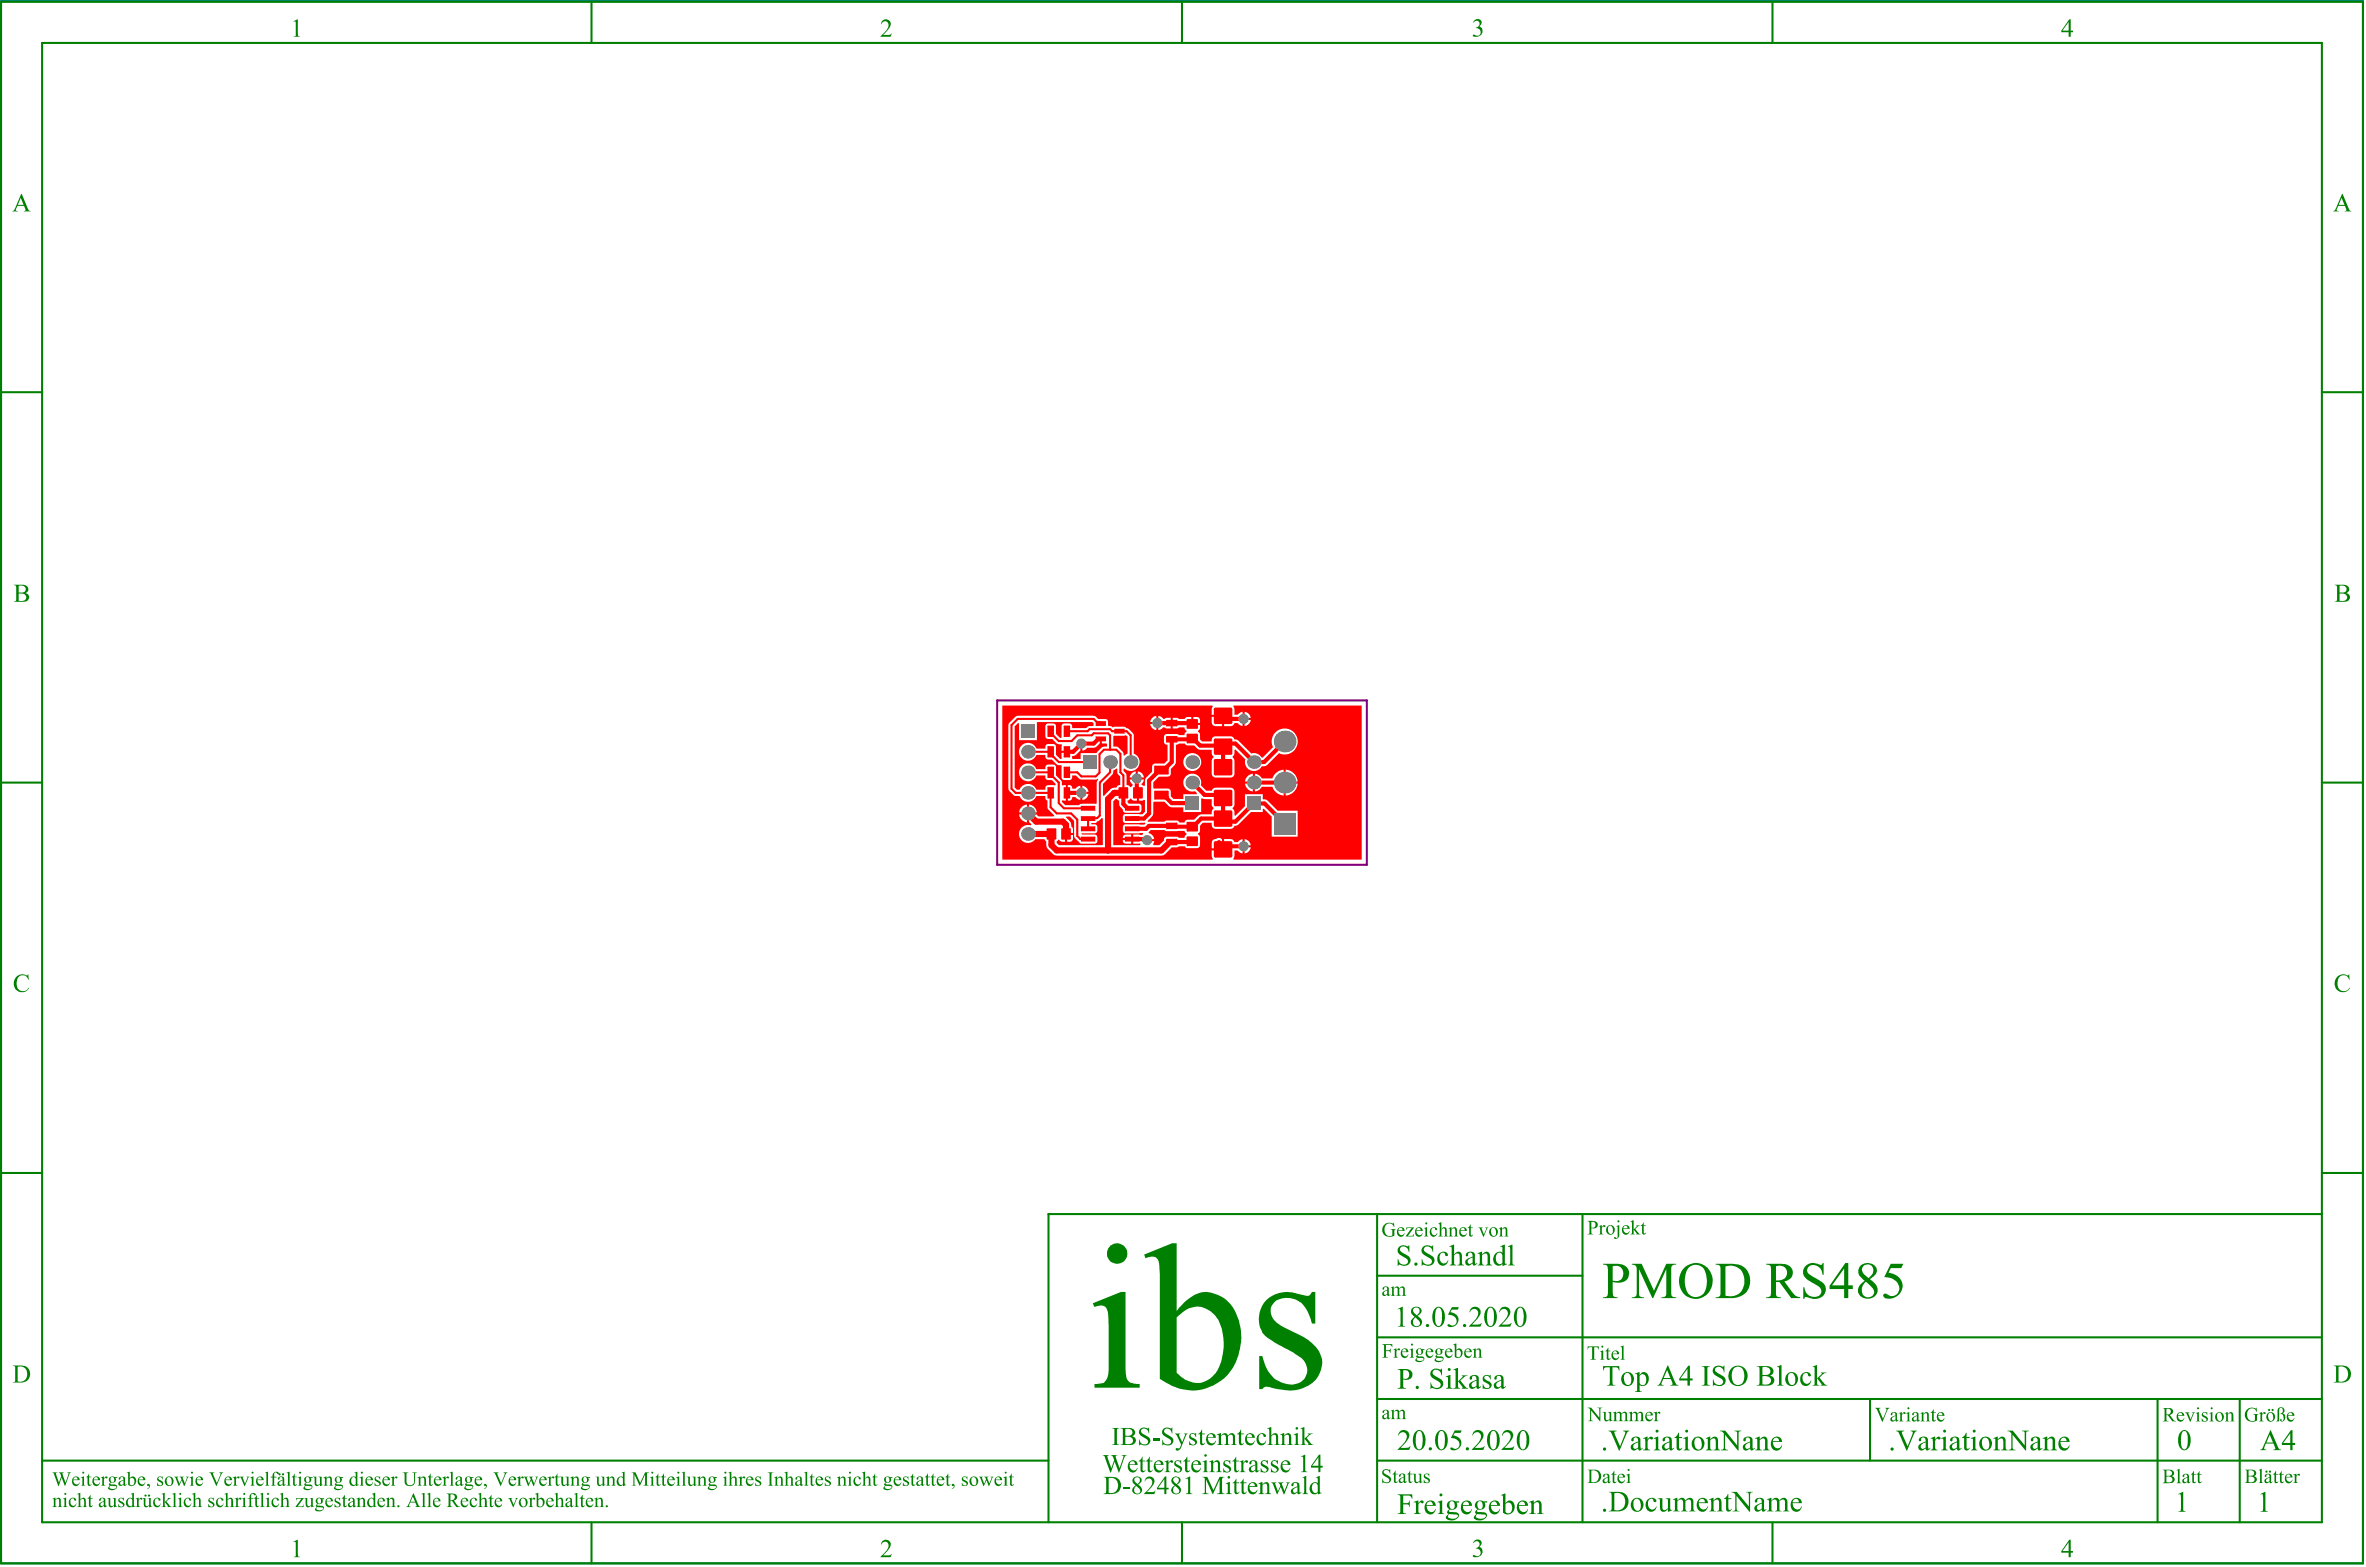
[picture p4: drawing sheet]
<svg xmlns="http://www.w3.org/2000/svg" width="974mm" height="645mm" viewBox="0 0 974 645" stroke-linecap="round" stroke-linejoin="round" font-family="sans-serif">
<path d="M.4 .4h972.4v643h-972.4z" fill="none" stroke="#008080" stroke-width=".85"/>
<path d="M.4 .8v642.6h972.4M17.3 17.7v608.8h938.6M243.5 .8v16.9M.4 161.4h16.9M.4 322.1h16.9M.4 482.7h16.9M431.6 499.6v126.9M17.3 601.1h414.3M566.9 601.1h84.6M243.5 626.5v16.9M486.6 626.5v16.9" fill="none" stroke="#008000" stroke-width=".85"/>
<circle cx="431.6" cy="499.6" r=".42" fill="#008000"/>
<g fill="none" stroke="#008000" stroke-width=".85">
<path d="M.4 .8h972.4v642.6M17.3 17.7h938.6v608.8M486.6 .8v16.9M729.7 .8v16.9M955.9 161.4h16.9M955.9 322.1h16.9M431.6 499.6h524.3M566.9 499.6v126.9M651.5 499.6v126.9M955.9 482.7h16.9M566.9 525h84.6M566.9 550.4h389"/>
<path d="M566.9 575.7h389M769.8 575.7v25.4M888.2 575.7v50.8M922 575.7v50.8M651.5 601.1h304.4M729.7 626.5v16.9"/>
</g>
<g fill="#008000">
<path d="M363.3 634.2l.4-.2a2.04 2.04 0 0 1 2.8 .6 2.04 2.04 0 0 1-.6 2.8l-2.3 2.7h2.6l.9-.6-.5 1.3h-4.1l2.7-3a1.79 1.79 0 0 0 .6-2.2 1.79 1.79 0 0 0-2-1l-1.2 1.1z"/>
<path d="M120.7 634.5l1.9-.8v6a1.01 1.01 0 0 0 .9 1.1l-2.6-.1a.7 .7 0 0 0 .8-.2 .7 .7 0 0 0 .1-.8v-3.9a.84 .84 0 0 0-.1-1.1 .84 .84 0 0 0-1-.2z"/>
<path d="M606.8 634.2a1.69 1.69 0 0 1 2.7-.2 1.69 1.69 0 0 1-.5 2.6 2.3 2.3 0 0 1 1 2.9 2.3 2.3 0 0 1-2.7 1.3 .55 .55 0 0 1-.9-.1 .55 .55 0 0 1 .3-.8l.9 .4a1.52 1.52 0 0 0 1.9-1.4 1.52 1.52 0 0 0-1.7-1.6l-.3-.1 .3-.2a1.37 1.37 0 0 0 1.3-1.6 1.37 1.37 0 0 0-1.8-1l-.7 .7-.2-.2z"/>
<path d="M575.4 615h6l.1 1.7-.4-.2a1.27 1.27 0 0 0-1.4-1h-2v3.1l2.2-.2 .5-.9v2.7l-.9-1.1h-1.8v2.5a.79 .79 0 0 0 0 .9 .79 .79 0 0 0 .8 .3l.3 .3h-3.4v-.3l1-.2 .1-.4v-5.8a.89 .89 0 0 0-.2-.9 .89 .89 0 0 0-.9-.3z"/>
<path d="M582 618.1l1.9-.6v1.2l.7-.9a.7 .7 0 0 1 1.2-.3 .7 .7 0 0 1-.4 1.2 .76 .76 0 0 0-.8-.4 .76 .76 0 0 0-.6 .7l-.1 2.8a1.14 1.14 0 0 0 .9 1.3h-2.7l.8-.7v-3.8z"/>
<path d="M629.5 618.1l1.9-.6 .1 1a2.06 2.06 0 0 1 2.4-.9l.7 1.4v2.8a.93 .93 0 0 0 .9 1.3h-2.7l.8-.7v-2.8a1.12 1.12 0 0 0-.6-1.4 1.12 1.12 0 0 0-1.5 .7l-.1 2.9a.93 .93 0 0 0 .9 1.3h-2.7l.8-.9v-2.7a.76 .76 0 0 0 0-.9 .76 .76 0 0 0-.8-.2z"/>
<path d="M569.5 604.9l.9-.3 1.6 .3 .3-.3v1.9l-.6-1.1a1.04 1.04 0 0 0-1.4-.5 1.04 1.04 0 0 0-.4 1.4l2.3 1.5a1.68 1.68 0 0 1-.2 2.2 1.68 1.68 0 0 1-2.2 .1h-.4l-.4 .3v-1.9l.3 .3a1.31 1.31 0 0 0 1.3 1.3 1.31 1.31 0 0 0 1.3-1.3l-2.4-1.6a1.53 1.53 0 0 1 0-2.3z"/>
<path d="M574.4 605.2l.1 1.3h.9v.3h-.9v2.4a.5 .5 0 0 0 .3 .6 .5 .5 0 0 0 .7-.2l-.5 .5a.7 .7 0 0 1-1 .1 .7 .7 0 0 1-.1-.9v-2.5l-.6-.1z"/>
<path d="M580.4 605.2l.1 1.3h1v.3h-1v2.4a.44 .44 0 0 0 .2 .6 .44 .44 0 0 0 .6-.2h.2a.86 .86 0 0 1-.9 .7 .86 .86 0 0 1-.7-1v-2.5l-.6-.1 .7-.6z"/>
<path d="M581.5 606.5h1.3v2.6a.83 .83 0 0 0 .7 .8 .83 .83 0 0 0 .9-.5v-2.5l-.6-.4h1.3v2.3a.72 .72 0 0 0 .6 1.1l-1.3 .5-.1-.8-.6 .6-.7 .1a1.14 1.14 0 0 1-.9-1.4v-2z"/>
<path d="M586.5 606.7l1.9-.3-.2 1.2a.81 .81 0 0 0-.7-.9 .81 .81 0 0 0-.9 .7l1.4 .9a1.19 1.19 0 0 1 .4 1.7 1.19 1.19 0 0 1-1.8 .2l-.5 .1 .2-1.3a.95 .95 0 0 0 .6 1 .95 .95 0 0 0 1.2-.4l-.2-.5-.9-.6a1.07 1.07 0 0 1-.9-.7 1.07 1.07 0 0 1 .4-1.1z"/>
<path d="M7.1 401.6l.8-.4a4.2 4.2 0 0 1 3.3 .2l.5-.4 .1 2.3-.1-.1a2.48 2.48 0 0 0-3-1.8 2.48 2.48 0 0 0-1.9 2.9v.5a2.65 2.65 0 0 0 1.9 3 2.65 2.65 0 0 0 3.1-1.3v.3a3.4 3.4 0 0 1-4.7 .9 3.4 3.4 0 0 1-1-4.7z"/>
<path d="M120.7 8.8l1.9-.9v6a1.01 1.01 0 0 0 .9 1.2l-2.6-.1a.7 .7 0 0 0 .8-.2 .7 .7 0 0 0 .1-.9v-3.8a.84 .84 0 0 0-.1-1.1 .84 .84 0 0 0-1-.2z"/>
<path d="M363.3 8.5l.4-.2a2.04 2.04 0 0 1 2.8 .6 2.04 2.04 0 0 1-.6 2.8l-2.3 2.7h2.6l.9-.6-.5 1.3h-4.1l2.7-3a1.79 1.79 0 0 0 .6-2.2 1.79 1.79 0 0 0-2-1l-1.2 1.1z"/>
<path d="M521.4 534.9a13.7 13.7 0 0 1 14.2-2.1 3.5 3.5 0 0 0 3.8-.1l.7-1h1.4v13h-1.4l-.1-.2a13.6 13.6 0 0 0-5.8-9.3 8.1 8.1 0 0 0-9.9 1.1 5.6 5.6 0 0 0 2 8.5l2.1 1.3 7.7 3.8a13.8 13.8 0 0 1 8.2 11 12.1 12.1 0 0 1-11 11.2 43 43 0 0 1-12.1-1.4l-1 .4-.5 .6h-1.3v-13.6h1.3v.2a15.9 15.9 0 0 0 5.7 9.6 9.4 9.4 0 0 0 10.2 .8 6.2 6.2 0 0 0-1.3-10.8l-3.3-2a48.3 48.3 0 0 1-11.1-7.1 11.3 11.3 0 0 1 1.5-13.9z"/>
<path d="M572.5 580.6l1.3-.5 .1 .9 .4-.5a1.02 1.02 0 0 1 1-.3 1.02 1.02 0 0 1 .8 .8v-.1a1.15 1.15 0 0 1 1.5-.8 1.15 1.15 0 0 1 .7 1.5v1.7l.6 .7h-1.8l.6-.4v-2.1a.8 .8 0 0 0-.8-.9 .8 .8 0 0 0-.8 .8v2.3l.6 .3h-1.9l.6-.3v-2.2a.83 .83 0 0 0-.7-.9 .83 .83 0 0 0-.9 .5l.1 2.6 .5 .3h-1.8l.5-.4v-1.9a.68 .68 0 0 0 .1-.7 .68 .68 0 0 0-.7-.4z"/>
<path d="M572.5 529.9l1.3-.5 .1 .8 .4-.5a1.02 1.02 0 0 1 1-.3 1.02 1.02 0 0 1 .8 .8 1.15 1.15 0 0 1 1.5-.8 1.15 1.15 0 0 1 .7 1.4v1.8l.6 .7h-1.8l.6-.4v-2.1a.8 .8 0 0 0-.8-.9 .8 .8 0 0 0-.8 .8v2.3l.6 .3h-1.9l.6-.3v-2.2a.83 .83 0 0 0-.7-.9 .83 .83 0 0 0-.9 .5l.1 2.6 .5 .3h-1.8l.5-.4v-1.9a.68 .68 0 0 0 .1-.7 .68 .68 0 0 0-.7-.4z"/>
<path d="M569 553.2h4.2v1.2l-.8-.8-1.8-.1v2.2h1.2l.7-.8v1.9l-.6-.8h-1.3v2.4l.8 .3h-2.4l.8-.5v-4.4z"/>
<path d="M573.6 555.4l1.3-.5v.9l.5-.6a.52 .52 0 0 1 .8-.3 .52 .52 0 0 1 0 .8 .52 .52 0 0 1-.8-.3l-.5 .7v2l.6 .6h-1.9l.6-.3v-2.8z"/>
<path d="M606.2 555.4l1.3-.5 .1 .6a1.12 1.12 0 0 1 1.4-.6 1.12 1.12 0 0 1 .7 1.4v1.8l.6 .6h-1.9l.6-.3v-2a.79 .79 0 0 0-.5-1 .79 .79 0 0 0-1 .5v2.4l.6 .4h-1.9l.6-.5v-1.7a.61 .61 0 0 0 .1-.7 .61 .61 0 0 0-.7-.3z"/>
<path d="M570.2 503.7l1.5-.5 1.6 .3 .6-.3 .1 1.8-.3-.4a1.96 1.96 0 0 0-2.3-1 1.96 1.96 0 0 0-1.4 2v.5a2.19 2.19 0 0 0 .9 2.2 2.19 2.19 0 0 0 2.3 .1v-2.2l-.7-.4h2.1l-.6 .5v2.2l-1 .4h-1.3a2.89 2.89 0 0 1-2.6-2.1 2.89 2.89 0 0 1 1.1-3.1z"/>
<path d="M578.9 505.1h3.2l-2.5 3.5h1.8l.7-.8-.1 1.1h-3.3l2.4-3.5h-1.6l-.6 .7z"/>
<path d="M589 505.6l.2-.1a1.25 1.25 0 0 1 1.5-.5 1.25 1.25 0 0 1 .8 1.2 .76 .76 0 0 1-.9-.8l-.3-.1a1.48 1.48 0 0 0-1 1.8 1.48 1.48 0 0 0 1.7 1.1l.6-.8a1.52 1.52 0 0 1-1.6 1.5 1.52 1.52 0 0 1-1.4-1.6z"/>
<path d="M592 503.5l1.4-.5 .1 2.7a1.14 1.14 0 0 1 1.5-.7 1.14 1.14 0 0 1 .6 1.6v1.8l.6 .5h-1.9l.6-.5v-1.7a.82 .82 0 0 0-.4-1.1 .82 .82 0 0 0-1.1 .5v2.4l.6 .4h-1.9l.6-.6v-3.8a.7 .7 0 0 0-.7-1z"/>
<path d="M596.3 505.5l1.2-.5 .1 .7a1.15 1.15 0 0 1 1.4-.7 1.15 1.15 0 0 1 .8 1.4v2.1l.5 .4h-1.8l.5-.2 .1-.4v-1.8a.83 .83 0 0 0-.6-1.1 .83 .83 0 0 0-1 .7v2.2l.7 .6h-1.9l.6-.5v-1.7a.76 .76 0 0 0-.6-1.2z"/>
<path d="M605.3 503.9l.2 1.2h.8v.3h-.8v2.4a.52 .52 0 0 0 .4 .7 .52 .52 0 0 0 .6-.4l-.1 .1a.82 .82 0 0 1-.9 .8 .82 .82 0 0 1-.7-1.1v-2.5l-.6-.2 .7-.4z"/>
<path d="M608.6 505.1h1.8l-.4 .6 .9 2.3 1-2.5-.5-.4h1.3l-.6 .7-1.3 3.2-1.6-3.4z"/>
<path d="M617 505.5l1.3-.5v.8l1-.8 .8 .1 .4 .9v2.4l.6 .5h-1.8l.5-.5v-1.9a.71 .71 0 0 0-.2-.9 .71 .71 0 0 0-.9 .1l-.4 .4v2.4l.6 .4h-1.8l.6-.7v-1.7a.66 .66 0 0 0 0-.8 .66 .66 0 0 0-.7-.2z"/>
<path d="M589.3 564a3.4 3.4 0 0 1 3.8-.4l.5-.4v2.8l-.2-.1a2.05 2.05 0 0 0-1.3-2 2.05 2.05 0 0 0-2.3 .5 1.79 1.79 0 0 0 1.5 2.1l1.8 1.1a2.3 2.3 0 0 1 .6 3.1 2.3 2.3 0 0 1-3 .8l-.3-.1a.9 .9 0 0 0-1.5 .3l.2-2.8a2.2 2.2 0 0 0 1.5 2.1 2.2 2.2 0 0 0 2.4-.8v-1l-.7-.7-2.9-1.7a2.05 2.05 0 0 1-.1-2.8z"/>
<path d="M598.3 563.6l1.9-.6v5.5l1.4-1.4a.56 .56 0 0 0 .6-.5 .56 .56 0 0 0-.4-.6h2.3l-1.2 .6-1.7 1.5 1.5 1.9a1.91 1.91 0 0 0 1.7 1.3v.2h-2.6l.3-.7-1.9-2.3v1.7a.73 .73 0 0 0 .1 .8 .73 .73 0 0 0 .8 .3v.2h-2.8l.9-.7v-6a.63 .63 0 0 0 .1-.7 .63 .63 0 0 0-.8-.3z"/>
<path d="M610.8 566.3h.1a2.43 2.43 0 0 1 2.4-.2l.4-.3-.2 1.9a1.31 1.31 0 0 0-.9-1.4 1.31 1.31 0 0 0-1.5 .6l.1 .6 1.6 1a1.72 1.72 0 0 1 1 2.4 1.72 1.72 0 0 1-2.5 .6l-.9 .1 .1-2a1.52 1.52 0 0 0 1 1.5 1.52 1.52 0 0 0 1.7-.4v-.2a3.6 3.6 0 0 0-2.5-2 1.74 1.74 0 0 1 .1-2.2z"/>
<path d="M576 513.1h.1a3.5 3.5 0 0 1 3.6-.2l.5-.4v2.8h-.3a2.05 2.05 0 0 0-1.2-2.1 2.05 2.05 0 0 0-2.3 .5 2.44 2.44 0 0 0 2.2 2.5l1.6 1.1a2.42 2.42 0 0 1-.3 3 2.42 2.42 0 0 1-3 .4 .7 .7 0 0 0-.7-.3 .7 .7 0 0 0-.6 .5h-.2v-2.7h.2a2.12 2.12 0 0 0 1.7 2.2 2.12 2.12 0 0 0 2.4-1.2l-.8-1.3-2.5-1.4-.9-1.2a2.17 2.17 0 0 1 .5-2.2z"/>
<path d="M585.9 513h.1a3.6 3.6 0 0 1 3.6-.1l.4-.4v2.8l-.3-.1a1.97 1.97 0 0 0-1.2-2 1.97 1.97 0 0 0-2.3 .6 2.33 2.33 0 0 0 2 2.2l1.8 1.3a2.42 2.42 0 0 1-.3 3.1 2.42 2.42 0 0 1-3.2 .2l-.7-.2-.5 .5v-2.7h.2a2.12 2.12 0 0 0 1.5 2.1 2.12 2.12 0 0 0 2.5-1l-.5-1.2-3.3-2.1a2.05 2.05 0 0 1 .2-3z"/>
<path d="M592.5 515.8l.1-.1a2.02 2.02 0 0 1 2.1-.6 2.02 2.02 0 0 1 1.4 1.6h-.1a.8 .8 0 0 1-.9 0 .8 .8 0 0 1-.4-.8 1.13 1.13 0 0 0-1.2-.3 1.13 1.13 0 0 0-.7 .9 2.51 2.51 0 0 0 1.7 3.5l1-.4 .8-.9a2.35 2.35 0 0 1-2.9 2.1 2.35 2.35 0 0 1-1.7-3.1l.3-1.3z"/>
<path d="M596.7 512.9l1.9-.7v4.1l.4-.4a1.63 1.63 0 0 1 2.1-.6 1.63 1.63 0 0 1 .7 2.1v2.1a.73 .73 0 0 0 .1 .8 .73 .73 0 0 0 .8 .2v.3h-2.7v-.3l.8-.3 .1-2.8a1.2 1.2 0 0 0-.7-1.6 1.2 1.2 0 0 0-1.6 .8v3.6l.9 .3v.3h-2.7v-.3a.73 .73 0 0 0 .7-.2 .73 .73 0 0 0 .1-.8v-5.4a.63 .63 0 0 0 0-.9 .63 .63 0 0 0-.8 0z"/>
<path d="M608.3 515.8l1.8-.7 .1 1.2 .9-.9a1.53 1.53 0 0 1 1.8 0 1.53 1.53 0 0 1 .5 1.7v3l.9 .7h-2.7l.8-.7v-2.8a1.14 1.14 0 0 0-.6-1.5 1.14 1.14 0 0 0-1.5 .7l-.2 3a.8 .8 0 0 0 1 1v.3h-2.7l.7-.6 .1-2.8a1.09 1.09 0 0 0-.6-1.4z"/>
<path d="M620.8 512.9l1.8-.7v7.7l1 .9h-2.7v-.3l.6-.1 .2-.7v-5.7l-.2-.8h-.6z"/>
<path d="M576.3 589.1l.2-.1a2.31 2.31 0 0 1 3.2 .3 2.31 2.31 0 0 1-.3 3.3l-2.8 3.3 3.1-.1 1-.6-.6 1.5h-4.7l3-3.5a2.01 2.01 0 0 0 .7-2.6 2.01 2.01 0 0 0-2.5-1l-1.1 1.2z"/>
<path d="M598.9 588.7h2.9l-.6 1h-2.3l-.6 1 .8 .3a2.91 2.91 0 0 1 2.3 3.8 2.91 2.91 0 0 1-4.3 1.5 .69 .69 0 0 1 .6-.7 .69 .69 0 0 1 .8 .5 1.95 1.95 0 0 0 2.3-1.3 1.95 1.95 0 0 0-1.2-2.4l-2.3-.6z"/>
<path d="M606.7 589.2l.2-.1a2.35 2.35 0 0 1 3.4 .3 2.35 2.35 0 0 1-.4 3.3l-2.7 3.2 3-.1 1-.6-.6 1.5h-4.7l3.1-3.6a2.04 2.04 0 0 0 .7-2.3 2.04 2.04 0 0 0-1.9-1.4l-.9 .4-.7 1z"/>
<path d="M619 589.2l.2-.2a2.38 2.38 0 0 1 3.3 .4 2.38 2.38 0 0 1-.4 3.3l-2.8 3.2 3.2-.1 .9-.6-.5 1.5h-4.8l3.3-3.7a2.09 2.09 0 0 0 .5-2.2 2.09 2.09 0 0 0-1.8-1.4l-.9 .4-.9 1z"/>
<path d="M575.4 538.7l2.1-.9v6.7a.9 .9 0 0 0 .1 1 .9 .9 0 0 0 .9 .3h-3a.92 .92 0 0 0 .9-.3 .92 .92 0 0 0 .2-1v-4.4a1.04 1.04 0 0 0-.7-1.4z"/>
<path d="M597.7 537.9h2.9l-.5 1.1h-2.4l-.6 1 .8 .2a2.91 2.91 0 0 1 2.3 3.9 2.91 2.91 0 0 1-4.3 1.4 .69 .69 0 0 1 .6-.6 .69 .69 0 0 1 .8 .5 2.02 2.02 0 0 0 2.4-1.7 2.02 2.02 0 0 0-1.8-2.3l-1.8-.3z"/>
<path d="M605.7 538.3h.1a2.35 2.35 0 0 1 3.3 .4 2.35 2.35 0 0 1-.4 3.3l-2.7 3.1 3-.1 1-.5-.6 1.5h-4.7l3.1-3.7a2.05 2.05 0 0 0 .7-2.2 2.05 2.05 0 0 0-1.8-1.4l-.9 .3-.8 1.1z"/>
<path d="M618.1 538.2a2.38 2.38 0 0 1 3.3 .5 2.38 2.38 0 0 1-.5 3.3l-2.7 3.1 3.1-.1 1-.5-.6 1.5h-4.8l3.1-3.6a2.01 2.01 0 0 0 .7-2.5 2.01 2.01 0 0 0-2.5-1l-1.1 1.2z"/>
<path d="M606.8 8.5a1.69 1.69 0 0 1 2.7-.3 1.69 1.69 0 0 1-.5 2.7 2.3 2.3 0 0 1 1 2.9 2.3 2.3 0 0 1-2.7 1.3 .55 .55 0 0 1-.9-.1 .55 .55 0 0 1 .3-.8l.9 .3a1.52 1.52 0 0 0 1.9-1.3 1.52 1.52 0 0 0-1.7-1.6l-.3-.1 .3-.2a1.37 1.37 0 0 0 1.3-1.6 1.37 1.37 0 0 0-1.8-1l-.7 .7-.2-.2z"/>
<path d="M653.6 554.1h4.6v1.3l-.7-1h-1.2v4.8l.8 .4h-2.4l.7-.4v-4.8h-.7a.99 .99 0 0 0-1.1 1z"/>
<path d="M662 554.6l.1 1.3h.9v.2h-.9v2.5a.5 .5 0 0 0 .3 .5 .5 .5 0 0 0 .7-.2v.1a.82 .82 0 0 1-1 .7 .82 .82 0 0 1-.7-1v-2.6l-.5-.1z"/>
<path d="M667 554.3l1.4-.5v5.4l.6 .4h-1.9l.6-.6v-3.7a.7 .7 0 0 0-.7-1z"/>
<path d="M678.3 617.1l.1-.1a2.13 2.13 0 0 1 3.5 .7 .74 .74 0 0 1-1 .4 .74 .74 0 0 1-.3-1 1.32 1.32 0 0 0-2.2 1v.8a1.83 1.83 0 0 0 .8 2 1.83 1.83 0 0 0 2.1-.1l.7-.8a2.32 2.32 0 0 1-2.7 2.1 2.32 2.32 0 0 1-1.9-2.8l.2-1.1z"/>
<path d="M682.4 616.6h2v3.6a1.1 1.1 0 0 0 .7 1.3 1.1 1.1 0 0 0 1.4-.7l.1-3.4-.1-.5-.8-.3h1.9v4.2l.2 .6 .7 .1-1.9 .7v-1.1a1.69 1.69 0 0 1-2.1 1 1.69 1.69 0 0 1-1.2-2.1v-2.8z"/>
<path d="M688.7 617.1l1.8-.7v1.2l.9-.8a1.42 1.42 0 0 1 1.4-.4 1.42 1.42 0 0 1 1 1.2v-.1a1.72 1.72 0 0 1 2.1-1.1 1.72 1.72 0 0 1 1.2 2l.1 3.1 .8 .5h-2.7a1.01 1.01 0 0 0 .9-1.2v-2.4a1.19 1.19 0 0 0-1.1-1.3 1.19 1.19 0 0 0-1.3 1.1v2.6a1.01 1.01 0 0 0 1 1.2l-2.8-.2a.75 .75 0 0 0 .8-.2 .75 .75 0 0 0 .1-.8v-2.4a1.23 1.23 0 0 0-.9-1.3 1.23 1.23 0 0 0-1.5 .7v3a1.01 1.01 0 0 0 1 1.2h-2.7l.7-.5v-3a.8 .8 0 0 0 .1-.9 .8 .8 0 0 0-.9-.3z"/>
<path d="M703.6 617.1l1.8-.7v1.1l.2-.2a1.87 1.87 0 0 1 2.4-.7l.6 1 .1 3.2a.76 .76 0 0 0 .8 1l-2.7 .2a1.01 1.01 0 0 0 .9-1.2v-2.3a1.07 1.07 0 0 0-.5-1.3 1.07 1.07 0 0 0-1.4 .3l-.4 .4v2.9a1.01 1.01 0 0 0 .9 1.2h-2.7l.8-.6 .1-3a.92 .92 0 0 0-.1-.9 .92 .92 0 0 0-.8-.4z"/>
<path d="M711.3 614.8l.2 1.8h1.3v.3l-1.3 .1v3.6a.75 .75 0 0 0 .5 .8 .75 .75 0 0 0 .9-.4 1.2 1.2 0 0 1-1.3 1.1 1.2 1.2 0 0 1-1-1.5v-3.7l-1-.2 1-.5z"/>
<path d="M712.8 614h2.2l5 6v-4.9l-.3-.8-.9-.3h2.9l-1.1 .5-.1 .4v7.3l-5.6-6.6 .1 5.7 1.1 .7h-2.9l1.2-.8v-6.2z"/>
<path d="M727.3 617.1l2-.7v1.2l.7-.8a1.44 1.44 0 0 1 1.5-.3 1.44 1.44 0 0 1 1 1.1l.1-.1a1.72 1.72 0 0 1 2-1.1 1.72 1.72 0 0 1 1.3 2v3l.7 .6h-2.6l.8-.6v-3a1.15 1.15 0 0 0-.7-1.3 1.15 1.15 0 0 0-1.5 .7v3.1a.7 .7 0 0 0 .1 .7 .7 .7 0 0 0 .7 .2l-2.7 .2 .8-.6v-3a1.15 1.15 0 0 0-.7-1.3 1.15 1.15 0 0 0-1.5 .7v3a.96 .96 0 0 0 .8 1.2h-2.7l.8-.8v-2.6a.99 .99 0 0 0-.5-1.4z"/>
<path d="M930.5 614.9l2.1-.9v6.7a.9 .9 0 0 0 .1 1 .9 .9 0 0 0 .9 .3h-3a.92 .92 0 0 0 .9-.3 .92 .92 0 0 0 .2-1v-4.4a1.04 1.04 0 0 0-.7-1.4z"/>
<path d="M896.7 614.9l2.1-.9v6.7a.9 .9 0 0 0 .1 1 .9 .9 0 0 0 .9 .3h-3a.92 .92 0 0 0 .9-.3 .92 .92 0 0 0 .2-1v-4.4a1.04 1.04 0 0 0-.7-1.4z"/>
<path d="M664.4 605.3l.2 1.3h.8v.3h-.8v2.4a.5 .5 0 0 0 .3 .6 .5 .5 0 0 0 .6-.3 .82 .82 0 0 1-.9 .8 .82 .82 0 0 1-.7-1v-2.5l-.7-.1z"/>
<path d="M896 605l1.3-.4v5.2l.6 .6h-1.8l.5-.4v-4.8z"/>
<path d="M902.9 605.5l.3-.1v1.2h.8v.3h-.8v2.4a.5 .5 0 0 0 .3 .7 .5 .5 0 0 0 .6-.4 .82 .82 0 0 1-.9 .8 .82 .82 0 0 1-.7-1v-2.5l-.6-.1z"/>
<path d="M905.4 605.4l.1 1.2h.9v.3h-.9v2.4a.54 .54 0 0 0 .3 .6 .54 .54 0 0 0 .7-.3 .86 .86 0 0 1-1 .8 .86 .86 0 0 1-.7-1v-2.5l-.6-.1z"/>
<path d="M929.8 605l1.3-.5v5.2l.7 .6h-1.9l.5-.3v-3.9a.72 .72 0 0 0-.6-1.1z"/>
<path d="M936.8 605.3l.2 1.3h.8v.3h-.8v2.4a.5 .5 0 0 0 .3 .6 .5 .5 0 0 0 .6-.3v.1a.82 .82 0 0 1-.9 .7 .82 .82 0 0 1-.7-1v-2.5l-.6-.1z"/>
<path d="M939.2 605.3l.1 1.3h.9v.3h-.9v2.4a.54 .54 0 0 0 .3 .6 .54 .54 0 0 0 .7-.3 .86 .86 0 0 1-1 .8 .86 .86 0 0 1-.7-1v-2.5l-.6-.1z"/>
<path d="M944 606.9l1.4-.4v.9a.98 .98 0 0 1 1.3-.8 .46 .46 0 0 1-.1 .7 .46 .46 0 0 1-.6-.3l-.6 .7v2.1l.7 .5h-2l.6-.4v-1.9a.7 .7 0 0 0-.7-1.1z"/>
<path d="M662.2 588.8h3.3v.2a.72 .72 0 0 0-.9 .3 .72 .72 0 0 0 .1 .9l2.2 5 1.9-4.8a.8 .8 0 0 0 .3-.9 .8 .8 0 0 0-.9-.5v-.2h2.5l-.9 .8-3.3 7.4-3.4-7.7-.9-.3z"/>
<path d="M676.4 591.9l1.9-.7v1.3a1.46 1.46 0 0 1 1.9-1.1 .66 .66 0 0 1-.1 1 .66 .66 0 0 1-1-.3l-.8 .9v2.9l.1 .5 .9 .2v.3h-2.9v-.3l.9-.3v-3a.88 .88 0 0 0-.9-1.2z"/>
<path d="M691 589.6h.2v1.8h1.3v.4h-1.3v3.6a.63 .63 0 0 0 .4 .8 .63 .63 0 0 0 .8-.4l.2 .1a1.21 1.21 0 0 1-1.4 1 1.21 1.21 0 0 1-1-1.5v-3.6h-.8v-.3l1.1-.9z"/>
<path d="M702.2 591.9l1.9-.7v1a1.87 1.87 0 0 1 2.8-.6l.4 .9v3.1a.73 .73 0 0 0 .1 .8 .73 .73 0 0 0 .7 .2v.3h-2.7v-.3a.75 .75 0 0 0 .8-.2 .75 .75 0 0 0 .1-.8v-2.2a1.14 1.14 0 0 0-.6-1.5 1.14 1.14 0 0 0-1.5 .7l-.1 3.5 .9 .8h-2.7l.7-.6v-3.1a.74 .74 0 0 0 .1-.9 .74 .74 0 0 0-.9-.2z"/>
<path d="M708 588.8h2.2l4.9 6v-4.7a.87 .87 0 0 0-.2-.9 .87 .87 0 0 0-.9-.2v-.2h2.8v.2l-.9 .2-.2 .4v7.4l-5.5-6.6v5a.92 .92 0 0 0 .8 1.2l.3 .3h-2.8v-.3l.9-.1 .2-.6v-6.1l-.8-.7-.8-.1z"/>
<path d="M722.5 591.9l1.9-.7 .1 1a1.84 1.84 0 0 1 2.5-.7l.7 1.1v3a.73 .73 0 0 0 .1 .8 .73 .73 0 0 0 .7 .2v.3h-2.7l.8-.7v-2.8a1.08 1.08 0 0 0-.5-1.4 1.08 1.08 0 0 0-1.4 .5l-.3 .2v2.9a.73 .73 0 0 0 .1 .8 .73 .73 0 0 0 .8 .2v.3h-2.7l.8-.8v-3.3a.58 .58 0 0 0-.1-.7 .58 .58 0 0 0-.7 0z"/>
<path d="M780.6 588.8h3.3v.2a.72 .72 0 0 0-.9 .3 .72 .72 0 0 0 .1 .9l2.2 5 1.9-4.8a.8 .8 0 0 0 .3-.9 .8 .8 0 0 0-.9-.5v-.2h2.5l-.9 .8-3.3 7.4-3.4-7.7-.9-.3z"/>
<path d="M794.8 591.9l1.8-.7v1.3a1.46 1.46 0 0 1 2-1.1 .66 .66 0 0 1-.1 1 .66 .66 0 0 1-1-.3l-.9 .9v2.9l.2 .5 .9 .2v.3h-2.9v-.3l.8-.3 .1-3a.88 .88 0 0 0-.9-1.2z"/>
<path d="M809.3 589.6h.3v1.8h1.3v.4h-1.3v3.6a.63 .63 0 0 0 .3 .8 .63 .63 0 0 0 .9-.4l.1 .1a1.21 1.21 0 0 1-1.4 1 1.21 1.21 0 0 1-.9-1.5v-3.6h-.9v-.3l1.2-.9z"/>
<path d="M820.6 591.9l1.8-.7 .1 1a1.87 1.87 0 0 1 2.7-.6l.4 .9v3.1a.73 .73 0 0 0 .1 .8 .73 .73 0 0 0 .8 .2v.3h-2.7v-.3a.75 .75 0 0 0 .8-.2 .75 .75 0 0 0 .1-.8v-2.2a1.14 1.14 0 0 0-.6-1.5 1.14 1.14 0 0 0-1.5 .7l-.2 3.5 1 .8h-2.7l.7-.6v-3.1a.74 .74 0 0 0 .1-.9 .74 .74 0 0 0-.9-.2z"/>
<path d="M826.4 588.8h2.2l4.9 6v-4.7a.87 .87 0 0 0-.2-.9 .87 .87 0 0 0-.9-.2v-.2h2.8v.2l-.9 .2-.2 .4v7.4l-5.6-6.6v5a.92 .92 0 0 0 .9 1.2l.3 .3h-2.9v-.3l1-.1 .2-.6v-6.1l-.8-.7-.8-.1z"/>
<path d="M840.9 591.9l1.9-.7 .1 1a1.84 1.84 0 0 1 2.4-.7l.7 1.1v3a.73 .73 0 0 0 .1 .8 .73 .73 0 0 0 .8 .2v.3h-2.7l.8-.7v-2.8a1.08 1.08 0 0 0-.5-1.4 1.08 1.08 0 0 0-1.4 .5l-.3 .2v2.9a.73 .73 0 0 0 .1 .8 .73 .73 0 0 0 .8 .2v.3h-2.7l.8-.8v-3.3a.58 .58 0 0 0-.1-.7 .58 .58 0 0 0-.7 0z"/>
<path d="M658.2 504.6l1.2-.4v.8a.81 .81 0 0 1 .7-.8 .81 .81 0 0 1 .8 .4l-.3 .4a.66 .66 0 0 0-.7-.3 .66 .66 0 0 0-.5 .7l.1 2.3 .6 .3h-1.9l.5-.4v-2.7z"/>
<path d="M671.2 502.7l1.3-.5v3.8l1.3-1.2-.3-.5h1.6l-1.9 1.4 1.4 1.9 .8 .4h-1.9l.3-.4-1.3-1.6v1.7l.6 .3h-1.9l.6-.7v-3.6a.66 .66 0 0 0 .1-.7 .66 .66 0 0 0-.7-.3z"/>
<path d="M676.6 503l.1 1.3h.8v.2h-.8v2.5a.53 .53 0 0 0 .3 .7 .53 .53 0 0 0 .7-.5v.1a.86 .86 0 0 1-1 .8 .86 .86 0 0 1-.7-1v-2.6l-.6-.1 .7-.5z"/>
<path d="M653.6 579.3h1.4l3.4 4.1v-3.6l-.8-.5h2l-.8 .5v5.2l-3.8-4.5v3.9l.8 .5h-2l.8-.5v-4.4z"/>
<path d="M659.8 581.1h1.2v2.5a.83 .83 0 0 0 .7 .9 .83 .83 0 0 0 .9-.6v-2.2l-.6-.6h1.3v2.3a.68 .68 0 0 0-.1 .8 .68 .68 0 0 0 .7 .3l-1.3 .5-.1-.8-.7 .7a1.07 1.07 0 0 1-1.2-.2 1.07 1.07 0 0 1-.2-1.2v-2z"/>
<path d="M664 581.4l1.3-.4v.8l.6-.7a1.08 1.08 0 0 1 1.6 .7l.8-.7a1.03 1.03 0 0 1 1.2 .1 1.03 1.03 0 0 1 .3 1.2v1.8l.6 .7h-1.8l.5-.5v-2a.81 .81 0 0 0-.7-.9 .81 .81 0 0 0-.9 .7l.1 2.3 .6 .4h-1.9l.6-.4v-2.1a.79 .79 0 0 0-.6-.9 .79 .79 0 0 0-1 .5v2.5l.6 .4h-1.8l.5-.5v-2.7z"/>
<path d="M670.5 581.4l1.3-.4v.8l.6-.7 1-.1 .6 .8 1.1-.7a1.06 1.06 0 0 1 1.3 1.1v2.3l.5 .4h-1.8l.6-.5v-2a.77 .77 0 0 0-.7-.9 .77 .77 0 0 0-.9 .7v2.3l.6 .4h-1.9l.7-.5v-2a.84 .84 0 0 0-.7-.9 .84 .84 0 0 0-1 .5v2.5l.6 .4h-1.8l.6-.6v-1.7a.84 .84 0 0 0-.7-1.2z"/>
<path d="M680.7 581.4l1.4-.4v.7a.94 .94 0 0 1 1.3-.6 .47 .47 0 0 1-.2 .7 .47 .47 0 0 1-.6-.3l-.5 .7v2.2l.7 .5h-2l.6-.5v-2.5z"/>
<path d="M659.9 562.2h6.7l.1 1.9-.3-.2a1.31 1.31 0 0 0-1.5-1.2h-1.1v6.5l.3 .7 .9 .3h-3.5l1-.4 .2-.7v-6.4h-1.2a1.42 1.42 0 0 0-1.6 1.4z"/>
<path d="M700.5 562.2h3.5l-1.1 .8v5.8a.92 .92 0 0 0 .1 1 .92 .92 0 0 0 1 .3l-3.5 .1 1.1-.5 .1-.3v-5.8a.92 .92 0 0 0-.8-1.2z"/>
<path d="M705.6 562.7a3.3 3.3 0 0 1 3.7-.2l.6-.5v2.7h-.3a1.94 1.94 0 0 0-1.3-2.1 1.94 1.94 0 0 0-2.3 1 4.7 4.7 0 0 0 3.1 2.6l.7 .5a2.45 2.45 0 0 1-.2 3.2 2.45 2.45 0 0 1-3.2 .3 .82 .82 0 0 0-1.2 .2v-2.7h.2a2.13 2.13 0 0 0 1.5 2.2 2.13 2.13 0 0 0 2.5-1l-.2-.9-.5-.6-3.1-1.9a2.17 2.17 0 0 1 0-2.8z"/>
<path d="M731.5 562.5l1.9-.7v7.3a.92 .92 0 0 0 .8 1.1h-2.6l.8-.6v-5.8a.9 .9 0 0 0-.6-1.3z"/>
<path d="M742.2 565.1a2.13 2.13 0 0 1 3.3 .8 .69 .69 0 0 1-.9 .5 .69 .69 0 0 1-.4-1 1.25 1.25 0 0 0-1.3-.2 1.25 1.25 0 0 0-.8 1.2 2.29 2.29 0 0 0 2 3.1l.9-.5 .5-.9 .1 .4a2.37 2.37 0 0 1-2.2 1.9l-.4-.1a3 3 0 0 1-.8-5.2z"/>
<path d="M746.2 562.5l1.8-.7v5.4l1.5-1.3a.56 .56 0 0 0 .5-.5 .56 .56 0 0 0-.4-.6h2.3l-1.5 .8-1.4 1.3 2.1 2.7 1.2 .6h-2.7l.4-.5-2-2.5v1.9a1.01 1.01 0 0 0 1 1.1h-2.8l.8-.5v-5.8a.9 .9 0 0 0 .1-1 .9 .9 0 0 0-.9-.4z"/>
<path d="M671.8 520.1h4l5.1 11.1 5.1-11.1h4v.3l-1.4 .3-.6 1.1v10a1.6 1.6 0 0 0 .3 1.7 1.6 1.6 0 0 0 1.7 .4v.3h-6.1v-.3l1.3-.2 .7-.7 .1-10.7-5.4 11.9h-.4l-5.5-11.9v9.5a1.5 1.5 0 0 0 1.5 2.1h.6v.3h-5v-.3l1.4-.3 .6-1.1v-10.5l-.6-1.2-1.4-.4z"/>
<path d="M743.6 520.7a5.5 5.5 0 0 1 6-.1l.5-.2 .2-.6h.4v4.9h-.4a3.7 3.7 0 0 0-1.9-3.5 3.7 3.7 0 0 0-4 .3 2.19 2.19 0 0 0 1.3 3.5l2.1 1.2a5.7 5.7 0 0 1 3.9 4.1 4.6 4.6 0 0 1-7.1 3.7 1 1 0 0 0-1.1-.3 1 1 0 0 0-.7 .9h-.4v-4.9h.4a4 4 0 0 0 2.4 3.7 4 4 0 0 0 4.3-.8 3.2 3.2 0 0 0-2.5-4.2l-.9-.5a5.2 5.2 0 0 1-3.8-4.8l.3-1.1z"/>
<path d="M778.4 520.1h5.1l-.8 1.8h-4.3l-.9 1.8a5.7 5.7 0 0 1 5.7 6.1 5.4 5.4 0 0 1-7.7 4 1 1 0 0 1 .4-1.4 1 1 0 0 1 1.4 .5 3.2 3.2 0 0 0 4.1-.9 3.2 3.2 0 0 0-.3-4.1l-.1-.1a6 6 0 0 0-5.3-2.2z"/>
<path d="M772 579.4h2.2a.75 .75 0 0 0-.5 1.2l1.5 3.3 1.3-3.3a.86 .86 0 0 0-.4-1.2l1.7 .1-.6 .4-2.2 5.2-2.4-5.2z"/>
<path d="M781.7 581.6l1.3-.5v.9a.98 .98 0 0 1 1.4-.8 .51 .51 0 0 1-.2 .7 .51 .51 0 0 1-.7-.2l-.5 .6v1.9v.4l.6 .4h-1.9l.6-.4v-2.8z"/>
<path d="M790.6 581.6l1.2-.5 .1 .6a1.14 1.14 0 0 1 1.1-.6 1.14 1.14 0 0 1 1 .8v2.4l.6 .7h-1.8l.6-.4v-2a.79 .79 0 0 0-.6-1.1 .79 .79 0 0 0-1 .7v2.3l.6 .5h-1.8l.6-.6v-1.6a.61 .61 0 0 0 0-.8 .61 .61 0 0 0-.6-.3z"/>
<path d="M795.9 580l.2 1.2h.8v.3h-.8v2.4a.48 .48 0 0 0 .3 .6 .48 .48 0 0 0 .6-.3v.2a.82 .82 0 0 1-1 .6 .82 .82 0 0 1-.6-1v-2.5l-.6-.2 .7-.4z"/>
<path d="M899.5 581.2h1.8l-.4 .3v.4l.9 2.2 1-2.3-.5-.6h1.3l-.5 .5-1.4 3.4-1.6-3.5z"/>
<path d="M906.8 581.3l1.9-.2-.2 1.2a.81 .81 0 0 0-.7-.9 .81 .81 0 0 0-.9 .7l1.3 .8a1.2 1.2 0 0 1 .6 1.7 1.2 1.2 0 0 1-1.7 .4h-.7l.2-1.2a.94 .94 0 0 0 .6 1 .94 .94 0 0 0 1.1-.5l-.1-.5-1-.5a1.11 1.11 0 0 1-.4-2z"/>
<path d="M915.9 581.6l1.2-.5 .1 .7a1.15 1.15 0 0 1 1.4-.7 1.15 1.15 0 0 1 .8 1.4v2.1l.5 .4h-1.8l.6-.4v-2a.67 .67 0 0 0-.2-.9 .67 .67 0 0 0-.9 0l-.5 .5v2.3l.7 .5h-1.9l.6-.5v-1.7a.76 .76 0 0 0-.6-1.2z"/>
<path d="M924.7 580.5l1.6-1.1 2.4 .2 .3-.3 .1 1.8-.3-.4a1.96 1.96 0 0 0-2.3-1 1.96 1.96 0 0 0-1.4 2v.5a2.19 2.19 0 0 0 .9 2.2 2.19 2.19 0 0 0 2.3 .1v-2.2l-.7-.4h2.1l-.6 .5v2.2l-1 .4h-1.3a2.83 2.83 0 0 1-2.1-4.5z"/>
<path d="M929.9 581.6l1.4-.5v.9a.98 .98 0 0 1 1.3-.8 .46 .46 0 0 1-.1 .8 .46 .46 0 0 1-.7-.3l-.5 .6v2.1l.6 .6h-1.9l.6-.5v-1.9a.7 .7 0 0 0-.7-1z"/>
<path d="M937.8 579.6l.6-.4h.9a1.28 1.28 0 0 1 1.2 1.1 1.28 1.28 0 0 1-.8 1.4 1.66 1.66 0 0 1 1.1 2 1.66 1.66 0 0 1-1.9 1.2 .44 .44 0 0 1-.3-.7 .44 .44 0 0 1 .7-.1 .44 .44 0 0 1 0 .7 .81 .81 0 0 0 .8-1.1v-.1a1.5 1.5 0 0 0-1.2-1.8v-.2a1.06 1.06 0 0 0 .9-1.2 1.06 1.06 0 0 0-1.1-.9l-.4 .5v5h-1.3l.6-.8v-3.7z"/>
<path d="M962.5 401.6l.9-.4a4.2 4.2 0 0 1 3.3 .2l.4-.4 .2 2.3-.2-.1a2.48 2.48 0 0 0-3-1.8 2.48 2.48 0 0 0-1.8 2.9v.5a2.65 2.65 0 0 0 1.8 3 2.65 2.65 0 0 0 3.2-1.3v.3a3.4 3.4 0 0 1-4.8 .9 3.4 3.4 0 0 1-1-4.7z"/>
<path d="M21.6 605.9l2 .2a.51 .51 0 0 0-.7 .3 .51 .51 0 0 0 .3 .6l1.1 3.1 .9-2.6-.4-1.2-.6-.4h2.1l-.5 .3-.1 .4 1.3 3.5 1.1-3a.68 .68 0 0 0 .2-.7 .68 .68 0 0 0-.7-.5l1.7 .2-.7 .4-1.8 5.1-1.4-3.6-1.4 3.6-1.8-5.3z"/>
<path d="M36.6 606.4l.1 1.3h.9v.3h-.9v2.4a.54 .54 0 0 0 .4 .6 .54 .54 0 0 0 .6-.3 .86 .86 0 0 1-1 .8 .86 .86 0 0 1-.7-1v-2.5l-.6-.1 .7-.5z"/>
<path d="M41.5 608l1.3-.4v.9a.98 .98 0 0 1 1.3-.8 .48 .48 0 0 1-.1 .7 .48 .48 0 0 1-.7-.3l-.5 .7v1.9l.7 .7h-2l.6-.4v-1.9a.56 .56 0 0 0 .1-.7 .56 .56 0 0 0-.7-.2z"/>
<path d="M60.6 610.8a.93 .93 0 0 1 1.2 .6 .93 .93 0 0 1-.7 1.2l-.6 .3a1.19 1.19 0 0 0 .8-1.5 .45 .45 0 0 1-.6 .1 .45 .45 0 0 1-.1-.7z"/>
<path d="M65.1 607.8l1.9-.2-.2 1.3a.82 .82 0 0 0-.6-1 .82 .82 0 0 0-1 .6l1.3 .9a1.23 1.23 0 0 1 .4 1.8 1.23 1.23 0 0 1-1.8 .2l-.4 .1 .2-1.4a.91 .91 0 0 0 .6 1.2 .91 .91 0 0 0 1.1-.8l-.7-.6a1.2 1.2 0 0 1-1.1-.8 1.2 1.2 0 0 1 .3-1.3z"/>
<path d="M71.8 607.7h1.6l-.3 .3v.5l.8 2.1 .8-1.8-.8-1.1h1.8l-.5 .6 .9 2.2 .8-2.2-.4-.6 1.2 .2-.5 .4-1.3 3.3-1.1-2.4-1.2 2.4-1.2-3.3z"/>
<path d="M86.1 605.9h2.2a.71 .71 0 0 0-.5 1.2l1.5 3.2 1.3-3.2a.68 .68 0 0 0 .2-.7 .68 .68 0 0 0-.6-.5l1.7 .2-.8 .6-2 4.9-2.3-5.3z"/>
<path d="M95.8 608l1.4-.4v.9a.94 .94 0 0 1 1.2-.8 .45 .45 0 0 1 0 .7 .45 .45 0 0 1-.7-.2l-.5 .4v2.4l.5 .4h-1.8l.6-.6v-2l-.1-.5z"/>
<path d="M98.6 607.7h1.8l-.5 .6 1 2.3 1-2.5-.4-.4h1.1l-1.8 3.9-1.6-3.5z"/>
<path d="M109.1 606.1l1.2-.4v5.2l.6 .5h-1.7l.5-.3v-3.9a.68 .68 0 0 0 0-.8 .68 .68 0 0 0-.6-.3z"/>
<path d="M112.9 605.8h.1a.99 .99 0 0 1 1.1-.2 .99 .99 0 0 1 .6 1l-.6-.2a.7 .7 0 0 0-1-.4 .7 .7 0 0 0-.2 1.1v.6h.9v.3h-.9v3l.8 .4h-2.2l.7-.5v-2.9h-.8v-.3h.8l.2-1.3z"/>
<path d="M117.9 606.1l1.3-.4v5.4l.6 .3h-1.9l.6-.4v-3.8a.61 .61 0 0 0 0-.7 .61 .61 0 0 0-.6-.2z"/>
<path d="M121.2 606.4l.1 1.3h.9v.3h-.9v2.4a.54 .54 0 0 0 .4 .6 .54 .54 0 0 0 .6-.3l-.5 .6a.77 .77 0 0 1-.9 0 .77 .77 0 0 1-.2-.8v-2.5l-.6-.1 .8-.7z"/>
<path d="M128.9 607.7h1.3v2.5a.78 .78 0 0 0 .6 .9 .78 .78 0 0 0 .9-.5v-2.4l-.6-.5h1.3v3.2l.6 .2-1.1 .5-.2-.8-.7 .7-1.2-.2-.3-.4-.1-2.9z"/>
<path d="M133.1 608l1.3-.4v.8l.2-.2a1.1 1.1 0 0 1 1.4-.6 1.1 1.1 0 0 1 .6 1.5v2l.6 .3h-1.8l.6-.4v-1.9a.79 .79 0 0 0-.6-1 .79 .79 0 0 0-1 .5v2.5l.6 .3h-1.8l.5-.2 .1-2.1a.66 .66 0 0 0 0-.8 .66 .66 0 0 0-.7-.3z"/>
<path d="M154.6 607.9l1.9-.3v1.3a1.06 1.06 0 0 0-.6-1 1.06 1.06 0 0 0-1.2 .2l.2 .7 1.1 .6a1.23 1.23 0 0 1 .5 1.8 1.23 1.23 0 0 1-1.9 .2l-.4 .1 .2-1.4a.92 .92 0 0 0 .7 1.2 .92 .92 0 0 0 1.1-.7l-.8-.7a1.2 1.2 0 0 1-1.1-.7 1.2 1.2 0 0 1 .3-1.3z"/>
<path d="M160.8 608l1.4-.4v.9a.98 .98 0 0 1 1.3-.8 .45 .45 0 0 1-.1 .7 .45 .45 0 0 1-.6-.3l-.6 .7v2.2l.6 .4h-1.9l.6-.4v-1.9a.8 .8 0 0 0-.7-1.1z"/>
<path d="M165.7 605.9h2.4l-.8 .6v3.4l.3 .8 .7 .5a1.67 1.67 0 0 0 2.2-2.1v-2.8l-.8-.4h1.9l-.7 .5v3a2.17 2.17 0 0 1-2.4 2.2 2.17 2.17 0 0 1-1.9-2.5l-.1-2.8z"/>
<path d="M171.8 608l1.3-.4v.8l.1-.2a1.15 1.15 0 0 1 1.5-.5 1.15 1.15 0 0 1 .7 1.4v2l.5 .3h-1.9l.7-.5v-1.8a.83 .83 0 0 0-.6-1 .83 .83 0 0 0-1 .5v2.3l.7 .5h-1.9l.5-.3v-1.9a.76 .76 0 0 0-.6-1.2z"/>
<path d="M177.1 606.4l.2 1.3h.9v.3h-.9v2.4a.46 .46 0 0 0 .2 .7 .46 .46 0 0 0 .7-.4 .82 .82 0 0 1-.9 .8 .82 .82 0 0 1-.7-1v-2.5l-.6-.1 .8-.6z"/>
<path d="M182 608l1.4-.4v.9a.89 .89 0 0 1 1.3-.7 .4 .4 0 0 1-.1 .6 .4 .4 0 0 1-.5-.2l-.3-.1-.4 .5v2.4l.6 .4h-1.9l.6-.5v-2.2l-.2-.5z"/>
<path d="M185.1 606.1l1.3-.4v5.3l.5 .4h-1.8l.6-.4v-4.6z"/>
<path d="M199.4 610.7a.98 .98 0 0 1 1.1 .9 .98 .98 0 0 1-.9 1.1l-.4 .2 .7-.6 .1-.9a.48 .48 0 0 1-.6 0 .48 .48 0 0 1 0-.7z"/>
<path d="M203.1 605.9h2.2a.71 .71 0 0 0-.4 1.2l1.4 3.2 1.4-3.3a.7 .7 0 0 0-.5-1.1l1.7 .2-.7 .6-2.1 4.9-2.3-5.3z"/>
<path d="M212.8 608l1.4-.4v.9a.94 .94 0 0 1 1.2-.8 .45 .45 0 0 1 .1 .7 .45 .45 0 0 1-.7-.2l-.6 .4v2.5l.6 .3h-2l.6-.3v-2a.56 .56 0 0 0 .1-.7 .56 .56 0 0 0-.7-.2z"/>
<path d="M215.6 607.7h1.6l-.4 .4 .9 2.5 .8-1.8-.8-1.1h1.8l-.5 .7 .9 2.1 .9-2.2-.5-.6 1.2 .2-.5 .4-1.2 3.3-1.1-2.4-1.3 2.4-1.2-3.3z"/>
<path d="M225.4 608l1.3-.4v.9a1.01 1.01 0 0 1 1.4-.7 .4 .4 0 0 1-.1 .5 .4 .4 0 0 1-.6-.1l-.2-.1-.5 .7 .1 2.3 .6 .3h-2l.6-.3v-2a.56 .56 0 0 0 .1-.7 .56 .56 0 0 0-.7-.2z"/>
<path d="M229.4 606.4l.1 1.3h.9v.3h-.9v2.4a.54 .54 0 0 0 .3 .6 .54 .54 0 0 0 .7-.3 .86 .86 0 0 1-1 .8 .86 .86 0 0 1-.7-1v-2.5l-.6-.1 .9-.7z"/>
<path d="M230.5 607.7h1.3v2.5a.78 .78 0 0 0 .6 .9 .78 .78 0 0 0 1-.5v-2.4l-.6-.5h1.2v3.2l.6 .2-1.2 .5-.1-.8-1.2 .8a1.22 1.22 0 0 1-1-1.5v-2.1z"/>
<path d="M234.7 608l1.4-.4v.8l.1-.2a1.1 1.1 0 0 1 1.5-.6 1.1 1.1 0 0 1 .6 1.5v2l.6 .3h-1.9l.6-.4v-1.9a.79 .79 0 0 0-.6-1 .79 .79 0 0 0-.9 .5v2.5l.6 .3h-1.9l.5-.3 .1-2a.66 .66 0 0 0 0-.8 .66 .66 0 0 0-.7-.3z"/>
<path d="M245.2 607.7h1.3v2.6a.82 .82 0 0 0 .7 .8 .82 .82 0 0 0 .9-.5v-2.4l-.6-.5h1.3v2.4a.57 .57 0 0 0-.1 .7 .57 .57 0 0 0 .6 .3l-1.2 .5-.1-.8-1 .8-.8-.2-.4-.9v-2.5z"/>
<path d="M249.4 608l1.3-.4v.8l.2-.2a1.15 1.15 0 0 1 1.4-.5 1.15 1.15 0 0 1 .7 1.4v2l.5 .3h-1.9l.7-.5v-1.8a.83 .83 0 0 0-.6-1 .83 .83 0 0 0-1 .5v2.3l.7 .5h-1.9l.5-.3v-1.9a.76 .76 0 0 0-.6-1.2z"/>
<path d="M260 605.9h1.6l1.9 4.3 2.1-4.3h1.6l-.7 .3-.2 .5v4l.3 .5 .6 .2h-2.4l.8-.5v-4.1l-2.1 4.6-2.3-4.6v4.2l.7 .4h-1.9l.8-.4v-4.6z"/>
<path d="M270.9 606.4l.1 1.3h.9v.3h-.9v2.4a.54 .54 0 0 0 .3 .6 .54 .54 0 0 0 .7-.3 .86 .86 0 0 1-1 .8 .86 .86 0 0 1-.7-1v-2.5l-.6-.1 .9-.7z"/>
<path d="M273.2 606.4l.2 1.3h.8v.3h-.8v2.4a.46 .46 0 0 0 .2 .7 .46 .46 0 0 0 .6-.4h.1a.82 .82 0 0 1-1 .8 .82 .82 0 0 1-.6-1v-2.5l-.6-.1 .7-.5z"/>
<path d="M280.6 606.1l1.3-.4v5l.1 .5 .6 .2h-1.9l.5-.3v-3.9a.68 .68 0 0 0 .1-.8 .68 .68 0 0 0-.7-.3z"/>
<path d="M282.7 607.7h1.3v2.6a.82 .82 0 0 0 .7 .8 .82 .82 0 0 0 .9-.5v-2.4l-.6-.5h1.3v2.4a.57 .57 0 0 0-.1 .7 .57 .57 0 0 0 .7 .3l-1.3 .5-.1-.8-1 .8-.7-.2-.5-.9v-2.4z"/>
<path d="M287 608l1.2-.4v.8l.2-.2a1.15 1.15 0 0 1 1.4-.5 1.15 1.15 0 0 1 .7 1.4v2l.5 .3h-1.8l.6-.5v-1.8a.83 .83 0 0 0-.6-1 .83 .83 0 0 0-1 .5v2.3l.7 .5h-1.8l.5-.3v-1.9a.76 .76 0 0 0-.6-1.2z"/>
<path d="M299.8 606.1l1.3-.4v2.7l1-.8 1 .4 .2 2.8 .6 .6h-1.9l.6-.3v-1.8a.84 .84 0 0 0-.4-1.2 .84 .84 0 0 0-1.1 .5v2.5l.6 .3h-1.9l.6-.4v-3.8a.74 .74 0 0 0-.6-1.1z"/>
<path d="M304 608l1.3-.4v.9a.89 .89 0 0 1 1.4-.7 .4 .4 0 0 1-.1 .6 .4 .4 0 0 1-.6-.2h-.3l-.4 .6v2.2l.7 .4h-2l.6-.5v-2.2l-.1-.5z"/>
<path d="M311 608.1l.7-.5h1.5l-.2 1.3a.87 .87 0 0 0-.6-1 .87 .87 0 0 0-1.1 .6l1.3 .9a1.21 1.21 0 0 1 .5 1.7 1.21 1.21 0 0 1-1.8 .3l-.4 .1 .1-1.3a1.15 1.15 0 0 0 1.8 .9l-.2-.9-.8-.4a1.15 1.15 0 0 1-.8-1.7z"/>
<path d="M316.1 605.9h2.3l-.7 .3-.1 .6 .1 4.3 .7 .3h-2.3l.7-.4v-4.6z"/>
<path d="M318.7 608l1.2-.4v.8l.2-.2a1.15 1.15 0 0 1 1.4-.5 1.15 1.15 0 0 1 .7 1.4v2l.5 .3h-1.8l.7-.5v-1.8a.83 .83 0 0 0-.7-1 .83 .83 0 0 0-1 .5v2.3l.7 .5h-1.8l.5-.3v-1.9a.76 .76 0 0 0-.6-1.2z"/>
<path d="M322.8 606.1l1.4-.4v2.7l.1-.2a1.15 1.15 0 0 1 1.6-.4 1.15 1.15 0 0 1 .5 1.5l.1 1.9 .5 .2h-1.9l.6-.3v-1.8a.84 .84 0 0 0-.4-1.2 .84 .84 0 0 0-1.1 .5v2.5l.6 .3h-1.9l.6-.4v-3.8a.74 .74 0 0 0-.7-1.1z"/>
<path d="M331 606.1l1.3-.4v5.3l.6 .4h-1.9l.6-.4v-4.6z"/>
<path d="M334.3 606.4l.1 1.3h.9v.3h-.9v2.4a.54 .54 0 0 0 .4 .6 .54 .54 0 0 0 .6-.3 .86 .86 0 0 1-1 .8 .86 .86 0 0 1-.7-1v-2.5l-.6-.1 .9-.7z"/>
<path d="M339.7 608l.6-.4h1.5l-.1 1.3a.89 .89 0 0 0-.7-1 .89 .89 0 0 0-1 .5l1.3 1a1.22 1.22 0 0 1 .5 1.8 1.22 1.22 0 0 1-1.8 .2l-.4 .1v-1.4a1.03 1.03 0 0 0 .7 1.1 1.03 1.03 0 0 0 1.2-.4l-.2-.6-.8-.4a1.17 1.17 0 0 1-.8-1.8z"/>
<path d="M344.5 608l1.3-.4v.8l.2-.2a1.15 1.15 0 0 1 1.4-.5 1.15 1.15 0 0 1 .7 1.4v2l.6 .3h-1.9l.6-.5v-1.8a.83 .83 0 0 0-.6-1 .83 .83 0 0 0-1 .5l.1 2.6 .6 .2h-1.9l.5-.3v-2a.68 .68 0 0 0 .1-.7 .68 .68 0 0 0-.7-.4z"/>
<path d="M351.9 608h.3a1.3 1.3 0 0 1 1.3-.3 1.3 1.3 0 0 1 .9 1l-.5 .2-.4-.4a.74 .74 0 0 0-.9-.7 .74 .74 0 0 0-.5 1 1.34 1.34 0 0 0 .3 1.7 1.34 1.34 0 0 0 1.7 0l.3-.5a1.57 1.57 0 0 1-1.9 1.5 1.57 1.57 0 0 1-1.2-2.1z"/>
<path d="M354.8 606.1l1.3-.4v2.7l.7-.6a1.13 1.13 0 0 1 1.3 .2 1.13 1.13 0 0 1 .2 1.3v1.8l.6 .3h-1.8l.6-.4v-1.7a.84 .84 0 0 0-.4-1.2 .84 .84 0 0 0-1.2 .5v2.5l.6 .3h-1.8l.6-.6v-3.7a.66 .66 0 0 0 0-.7 .66 .66 0 0 0-.7-.3z"/>
<path d="M360.2 606.4l.1 1.3h.9v.3h-.9v2.4a.54 .54 0 0 0 .3 .6 .54 .54 0 0 0 .7-.3 .86 .86 0 0 1-1 .8 .86 .86 0 0 1-.7-1v-2.5l-.6-.1 .9-.7z"/>
<path d="M372 607.9l2-.3-.1 1.3a.86 .86 0 0 0-.7-1 .86 .86 0 0 0-1 .6l1.4 1a1.04 1.04 0 0 1 .7 1.1 1.04 1.04 0 0 1-.9 .9h-1.7l.2-1.4a.92 .92 0 0 0 .6 1.2 .92 .92 0 0 0 1.1-.7l-1-.8a1.17 1.17 0 0 1-.6-1.9z"/>
<path d="M375.8 606.4l.1 1.3h.9v.3h-.9v2.4a.46 .46 0 0 0 .2 .7 .46 .46 0 0 0 .7-.4 .82 .82 0 0 1-.9 .8 .82 .82 0 0 1-.7-1v-2.5l-.6-.1 .9-.7z"/>
<path d="M381.8 606.4l.2 1.3h.9v.3h-.9v2.4a.5 .5 0 0 0 .3 .7 .5 .5 0 0 0 .6-.4 .82 .82 0 0 1-.9 .8 .82 .82 0 0 1-.7-1v-2.5l-.6-.1 .6-.5z"/>
<path d="M384.2 606.4l.1 1.3h.9v.3h-.9v2.4a.54 .54 0 0 0 .3 .6 .54 .54 0 0 0 .7-.3 .86 .86 0 0 1-1 .8 .86 .86 0 0 1-.7-1v-2.5l-.6-.1 .9-.7z"/>
<path d="M390.2 606.4l.2 1.3h.8v.3h-.8v2.4a.46 .46 0 0 0 .2 .7 .46 .46 0 0 0 .6-.4h.1a.82 .82 0 0 1-.9 .8 .82 .82 0 0 1-.7-1v-2.5l-.6-.1 .7-.5z"/>
<path d="M391.9 610.8a.95 .95 0 0 1 1.2 .8 .95 .95 0 0 1-.9 1.1l-.4 .2 .7-.6 .1-.9a.45 .45 0 0 1-.6 0 .45 .45 0 0 1-.1-.6z"/>
<path d="M396.1 608l.6-.4h1.5l-.1 1.3a.8 .8 0 0 0-.7-1.1 .8 .8 0 0 0-.9 .9l1.2 .7a1.24 1.24 0 0 1 .6 1.8 1.24 1.24 0 0 1-1.9 .2l-.4 .1 .1-1.4a.92 .92 0 0 0 .7 1.2 .92 .92 0 0 0 1.1-.7l-.8-.7a1.19 1.19 0 0 1-1-1.9z"/>
<path d="M403.1 607.7h1.5l-.4 .5 1 2.4 .7-1.8-.7-1.1h1.7l-.5 .7 .9 2.1 .9-2.3-.4-.5 1.2 .2-.5 .4-1.3 3.3-1.1-2.4-1.3 2.4-1.1-3.2z"/>
<path d="M416.3 606.4l.2 1.3h.8v.3h-.8v2.4a.5 .5 0 0 0 .3 .6 .5 .5 0 0 0 .6-.3 .82 .82 0 0 1-.9 .8 .82 .82 0 0 1-.7-1v-2.5l-.6-.1 .7-.5z"/>
<path d="M21.6 616.8l1.2-.5 .1 .7a1.13 1.13 0 0 1 1.4-.6 1.13 1.13 0 0 1 .7 1.4v1.7l.6 .7h-1.8l.6-.3v-2.1a.79 .79 0 0 0-.6-1 .79 .79 0 0 0-1 .6v2.4l.6 .4h-1.8l.6-.5v-2.6z"/>
<path d="M28.7 617.1a1.38 1.38 0 0 1 1.4-.8 1.38 1.38 0 0 1 1.2 1.2l-.5 .1-.3-.3a.77 .77 0 0 0-.9-.7 .77 .77 0 0 0-.6 .9 1.43 1.43 0 0 0 .2 1.7 1.43 1.43 0 0 0 1.7 .3l.6-.6a1.74 1.74 0 0 1-1.9 1.4l-.7-.3-.5-.8-.1-1.4z"/>
<path d="M31.8 614.8l1.3-.4v2.8l1.1-.9 .8 .3 .3 1.1v2.2l.5 .3h-1.8l.6-.3 .1-1.9a.86 .86 0 0 0-.5-1.2 .86 .86 0 0 0-1.1 .6v2.2l.6 .6h-1.8l.5-.3v-4.8z"/>
<path d="M37.1 615.2l.2 1.3h.8v.2h-.8v2.5a.52 .52 0 0 0 .4 .6 .52 .52 0 0 0 .6-.3h-.1a.82 .82 0 0 1-.9 .8 .82 .82 0 0 1-.7-1v-2.6l-.6-.1z"/>
<path d="M44.1 616.5h1.3v2.4a.69 .69 0 0 0 .3 .9 .69 .69 0 0 0 .9-.2l.3-.3v-2.5l-.6-.3h1.3v2.3a.74 .74 0 0 0 .7 1.1l-1.4 .4v-.8l-.8 .8-1-.2-.4-.6v-2.6z"/>
<path d="M49.2 616.5l1.8-.2-.2 1.2a.81 .81 0 0 0-.7-.9 .81 .81 0 0 0-.9 .7l1.3 .8a1.24 1.24 0 0 1 .5 1.8 1.24 1.24 0 0 1-1.8 .3l-.5 .1 .2-1.4a.93 .93 0 0 0 .6 1.1 .93 .93 0 0 0 1.1-.5l-1-1a1.09 1.09 0 0 1-.9-.8 1.09 1.09 0 0 1 .5-1.2z"/>
<path d="M55.8 616.8l1.3-.5 .1 .9a.84 .84 0 0 1 1.3-.6 .46 .46 0 0 1-.2 .7 .46 .46 0 0 1-.6-.4l-.6 .6v2l.6 .7h-1.9l.6-.3v-2a.72 .72 0 0 0-.6-1.1z"/>
<path d="M63.7 616.7h.1a1.46 1.46 0 0 1 2.3 .6 .53 .53 0 0 1-.7 .2 .53 .53 0 0 1-.2-.7 .88 .88 0 0 0-.9-.1 .88 .88 0 0 0-.5 .8 1.38 1.38 0 0 0 .2 1.7 1.38 1.38 0 0 0 1.7 .2l.5-.5a1.66 1.66 0 0 1-2.1 1.2 1.66 1.66 0 0 1-1-2.3z"/>
<path d="M66.5 614.8l1.3-.4v3.7l1.4-1.2-.3-.4h1.6l-2 1.4 2.2 2.3h-1.8l.2-.5-1.3-1.6v1.5l.6 .6h-1.9l.6-.3v-4.8z"/>
<path d="M70.9 614.8l1.3-.4v5.4l.6 .4h-1.9l.6-.4v-4.7z"/>
<path d="M76 617l.4-.3a1.3 1.3 0 0 1 1.3-.3 1.3 1.3 0 0 1 .9 1.1l-.1 .1a.56 .56 0 0 1-.6-.2 .56 .56 0 0 1-.1-.6 .88 .88 0 0 0-.9-.1 .88 .88 0 0 0-.5 .8 1.38 1.38 0 0 0 .2 1.7 1.38 1.38 0 0 0 1.7 .2l.3-.7a1.55 1.55 0 0 1-1.7 1.6 1.55 1.55 0 0 1-1.3-1.9z"/>
<path d="M79.1 614.8l1.3-.4v2.8l1-.8a1.16 1.16 0 0 1 1.2 1.6l.1 1.9 .5 .3h-1.9l.6-.3v-2.1a.79 .79 0 0 0-.5-1 .79 .79 0 0 0-1 .6v2.5l.6 .3h-1.9l.6-.4v-4.7z"/>
<path d="M86.2 616.6l1.8-.3-.1 1.3a.82 .82 0 0 0-.6-1 .82 .82 0 0 0-1 .7l1.3 .9a1.17 1.17 0 0 1 .5 1.5 1.17 1.17 0 0 1-1.5 .6h-.9l.2-1.4a.95 .95 0 0 0 .6 1.1 .95 .95 0 0 0 1.2-.5l-.1-.4-.8-.5a1.17 1.17 0 0 1-1-.8 1.17 1.17 0 0 1 .4-1.2z"/>
<path d="M89.5 616.8l.1-.1a1.23 1.23 0 0 1 1.4-.4 1.23 1.23 0 0 1 .8 1.3l-.6-.1-.1-.7a.88 .88 0 0 0-1-.1 .88 .88 0 0 0-.5 .8 1.4 1.4 0 0 0 .2 1.7 1.4 1.4 0 0 0 1.7 .3l.6-.6a1.66 1.66 0 0 1-2.2 1.2 1.66 1.66 0 0 1-1-2.3z"/>
<path d="M92.4 614.8l1.3-.4v2.8l.9-.8a1.19 1.19 0 0 1 1.4 1.6v1.9l.5 .3h-1.9l.6-.3v-1.9a.83 .83 0 0 0-.4-1.2 .83 .83 0 0 0-1.1 .6v2.4l.6 .4h-1.9l.6-.3v-4.2a.48 .48 0 0 0 .1-.6 .48 .48 0 0 0-.7-.1z"/>
<path d="M96.6 616.8l1.3-.5v.8a.85 .85 0 0 1 1.4-.4 .49 .49 0 0 1-.3 .5 .49 .49 0 0 1-.6-.3l-.5 .6v2.2l.7 .5h-2l.6-.4v-1.9a.8 .8 0 0 0-.6-1.1z"/>
<path d="M103.3 614.7a1.34 1.34 0 0 1 2.1 .4h-.1a.59 .59 0 0 1-.7 .2 .59 .59 0 0 1-.3-.6h-.1a.99 .99 0 0 0-.8 1.5v.3h.9v.2h-.9v3l.9 .5h-2.2l.6-.6v-2.9h-.7v-.2h.7l.1-1.1z"/>
<path d="M105.7 615.2l.1 1.3h.9v.2h-.9l.1 2.6a.48 .48 0 0 0 .3 .5 .48 .48 0 0 0 .6-.3l-.3 .4a.79 .79 0 0 1-.9 .3 .79 .79 0 0 1-.5-.9v-2.6l-.6-.1 .7-.4z"/>
<path d="M107 614.8l1.3-.4v5.1l.1 .4 .6 .3h-1.9l.5-.3v-3.9a.81 .81 0 0 0-.6-1.2z"/>
<path d="M112.5 616.7a1.32 1.32 0 0 1 1.3-.3 1.32 1.32 0 0 1 .9 1.1l-.5 .1-.2-.3a.77 .77 0 0 0-.9-.7 .77 .77 0 0 0-.6 .9 1.43 1.43 0 0 0 .2 1.7 1.43 1.43 0 0 0 1.7 .3l.5-.6a1.74 1.74 0 0 1-1.9 1.4l-1-.7-.2-.7v-1.1z"/>
<path d="M115.2 614.8l1.3-.4v2.8l1.2-.9 .8 .3 .3 1.1v2.2l.5 .3h-1.9l.6-.3 .1-1.9a.86 .86 0 0 0-.5-1.2 .86 .86 0 0 0-1.1 .6v2.2l.6 .6h-1.8l.5-.3v-4.8z"/>
<path d="M121.9 616.5h3.2l-2.6 3.5 2-.1 .5-.9v1.2h-3.3l2.4-3.5h-1.7l-.5 .8z"/>
<path d="M125.2 616.5h1.3v2.4a.83 .83 0 0 0 .6 .9 .83 .83 0 0 0 1-.5v-2.3l-.6-.5h1.3v3.1l.6 .3-1.3 .4v-.8l-.2 .2a1.14 1.14 0 0 1-1.4 .6 1.14 1.14 0 0 1-.7-1.4v-2.1z"/>
<path d="M138.2 616.6l1.8-.3-.2 1.2a.78 .78 0 0 0-.7-1 .78 .78 0 0 0-.8 .9l1.2 .8a1.21 1.21 0 0 1 .5 1.7 1.21 1.21 0 0 1-1.8 .3l-.5 .1v-1.4a1.13 1.13 0 0 0 .8 1 1.13 1.13 0 0 0 1.2-.3l-.1-.5-.8-.5a1.15 1.15 0 0 1-1-.8 1.15 1.15 0 0 1 .4-1.2z"/>
<path d="M141.8 615.2l.2 1.3h.8v.2h-.8v2.5a.52 .52 0 0 0 .3 .6 .52 .52 0 0 0 .7-.3l-.5 .6a.75 .75 0 0 1-1 .1 .75 .75 0 0 1-.2-.9v-2.6l-.6-.1z"/>
<path d="M146.7 616.8l1.4-.5v.9l.1-.3a1.11 1.11 0 0 1 1.4-.5 1.11 1.11 0 0 1 .6 1.4v2.1l.6 .3h-1.8l.6-.5v-1.9a.79 .79 0 0 0-.6-1 .79 .79 0 0 0-.9 .6v2.5l.5 .3h-1.8l.5-.3v-2a.68 .68 0 0 0 .1-.7 .68 .68 0 0 0-.7-.4z"/>
<path d="M158.8 616.8l1.3-.5 .1 .7a1.32 1.32 0 0 1 1.8-.4l.3 .6v2.5l.6 .5h-1.8l.6-.4v-2a.79 .79 0 0 0-.6-1 .79 .79 0 0 0-1 .6v2.5l.6 .3h-1.8l.5-.2 .1-2.1a.8 .8 0 0 0-.7-1.1z"/>
<path d="M173.5 614.8l1.3-.4v5.3l.6 .5h-1.8l.5-.4v-4.7z"/>
<path d="M175.8 614.8l1.3-.4v5.5l.6 .3h-1.8l.6-.5v-3.7a.7 .7 0 0 0-.6-1z"/>
<path d="M193.9 616.8l.1-.1a1.23 1.23 0 0 1 1.5-.4 1.23 1.23 0 0 1 .7 1.3l-.6-.3a.77 .77 0 0 0-.9-.7 .77 .77 0 0 0-.7 .9 1.42 1.42 0 0 0 .3 1.7 1.42 1.42 0 0 0 1.7 .3l.4-.8v.2a1.63 1.63 0 0 1-2.1 1.2 1.63 1.63 0 0 1-.9-2.3z"/>
<path d="M196.8 614.8l1.3-.4v2.8l.9-.8a1.19 1.19 0 0 1 1.4 1.6v1.9l.5 .3h-1.9l.6-.3v-1.9a.83 .83 0 0 0-.4-1.2 .83 .83 0 0 0-1.1 .6v2.3l.6 .5h-1.9l.6-.3v-4.2a.48 .48 0 0 0 .1-.6 .48 .48 0 0 0-.7-.1z"/>
<path d="M202.2 615.2l.1 1.3h.9v.2h-.9v2.5a.52 .52 0 0 0 .4 .6 .52 .52 0 0 0 .6-.3l-.5 .6a.75 .75 0 0 1-.9 .1 .75 .75 0 0 1-.2-.9v-2.6l-.6-.1z"/>
<path d="M209.2 616.5h1.8l-.5 .2v.5l1 2.1 1-2.5-.5-.3h1.2l-.6 .6-1.2 3.2-1.6-3.4z"/>
<path d="M217.6 616.8l1.3-.5v.8a.85 .85 0 0 1 1.4-.4 .49 .49 0 0 1-.3 .5 .49 .49 0 0 1-.6-.3l-.5 .5v2.4l.6 .4h-1.9l.6-.5v-1.8a.8 .8 0 0 0-.6-1.1z"/>
<path d="M228.3 614.8l1.3-.4v2.8l1.1-.9 .8 .3 .3 1v2.3l.5 .3h-1.7l.6-.5v-1.7a.86 .86 0 0 0-.5-1.1 .86 .86 0 0 0-1.1 .5v2.1l.6 .7h-1.8l.5-.3v-4.8z"/>
<path d="M236.4 614.8l1.3-.4v5.1l.1 .4 .6 .3h-1.9l.5-.3v-3.9a.81 .81 0 0 0-.6-1.2z"/>
<path d="M239.7 615.2l.2 1.3h.8v.2h-.8v2.5a.48 .48 0 0 0 .3 .6 .48 .48 0 0 0 .6-.3v.1a.82 .82 0 0 1-.8 .7 .82 .82 0 0 1-.8-.6v-3l-.6-.1z"/>
<path d="M244.6 616.8l1.3-.5v.9l.1-.2a1.13 1.13 0 0 1 1.4-.6 1.13 1.13 0 0 1 .8 1.4v2.1l.5 .3h-1.9l.6-.3 .1-2.1a.77 .77 0 0 0-.4-.9 .77 .77 0 0 0-1 .3l-.2 .2v2.2l.7 .6h-1.9l.5-.4v-2.7z"/>
<path d="M457.8 587.7h3l-.7 .2-.3 .6v5a.77 .77 0 0 0 .2 .8 .77 .77 0 0 0 .8 .2l-3 .2 1-.6v-5.3a.71 .71 0 0 0-.1-.7 .71 .71 0 0 0-.7-.3z"/>
<path d="M469.5 587.9h.1a3.4 3.4 0 0 1 3.1-.1l.4-.3v2.4l-.4-.6a1.53 1.53 0 0 0-1.4-1.4 1.53 1.53 0 0 0-1.6 1.3l.8 .9 2 1.1a2.07 2.07 0 0 1 .6 3 2.07 2.07 0 0 1-3 .4l-.7-.2-.5 .4v-2.3l.3 .1a1.78 1.78 0 0 0 1.4 1.8 1.78 1.78 0 0 0 2-1.2l-.5-1-2.3-1.2-.5-.6a1.67 1.67 0 0 1 .2-2.5z"/>
<path d="M474.6 591.9h2.7v.8h-2.7z"/>
<path d="M478.8 588.2l1.3-.7 1.9 .4 .6-.4v2.4h-.2a1.67 1.67 0 0 0-1.2-1.9 1.67 1.67 0 0 0-2 .8l.3 .9 2.4 1.5a2.07 2.07 0 0 1 .6 3 2.07 2.07 0 0 1-2.9 .4l-.7-.2-.4 .4v-2.3l.1 .1a1.86 1.86 0 0 0 1.5 1.8 1.86 1.86 0 0 0 2-.9l-.1-.8-.6-.6-2.3-1.3a1.85 1.85 0 0 1-.3-2.6z"/>
<path d="M483.7 589.9h2.2l-.6 .6 1.4 3 1.2-2.8v-.4l-.5-.4h1.6l-.7 .7-2 5.1a1.32 1.32 0 0 1-.9 1.2 1.32 1.32 0 0 1-1.4-.4 .87 .87 0 0 1 1.4-.4l.9-1.6-1.7-3.6z"/>
<path d="M489.9 590.2l.8-.4 1.3 .2 .4-.2-.1 1.6a1.31 1.31 0 0 0-2-1.1 .97 .97 0 0 0 .7 1.4l.8 .4a1.46 1.46 0 0 1 .8 2 1.46 1.46 0 0 1-2 .7h-1l.1-1.7a1.19 1.19 0 0 0 .9 1.4 1.19 1.19 0 0 0 1.4-.8l-1.3-1.1a1.43 1.43 0 0 1-.8-2.4z"/>
<path d="M494.7 588.3l.2 1.6h1.1v.4h-1.1v3.1a.66 .66 0 0 0 .5 .8 .66 .66 0 0 0 .8-.5 1.07 1.07 0 0 1-1.2 1.1 1.07 1.07 0 0 1-1-1.3v-3.2l-.7-.2 1-.8z"/>
<path d="M501 590.4l1.7-.6v1l.9-.8a1.25 1.25 0 0 1 1.9 .8l.9-.9h.5a1.36 1.36 0 0 1 1.5 1.6v2.6l.8 .6h-2.4l.8-.5v-2.7a1.02 1.02 0 0 0-1-1.1 1.02 1.02 0 0 0-1.1 1v2.3a.61 .61 0 0 0 .1 .6 .61 .61 0 0 0 .7 .2l-2.4 .2 .8-.6v-2.6a.94 .94 0 0 0-.5-1 .94 .94 0 0 0-1.1 .2l-.4 .3v3.3l.7 .4h-2.3l.6-.4v-3.5z"/>
<path d="M510.8 588.3l.1 1.6h1.1v.4h-1.1v3.1a.62 .62 0 0 0 .5 .8 .62 .62 0 0 0 .7-.5 1.07 1.07 0 0 1-1.2 1.1 1.07 1.07 0 0 1-.9-1.3v-3.2l-.7-.2 1.1-.8z"/>
<path d="M518 590.4l.2-.1a1.63 1.63 0 0 1 1.8-.5 1.63 1.63 0 0 1 1.1 1.4 .8 .8 0 0 1-.9 0 .8 .8 0 0 1-.3-.9 1.3 1.3 0 0 0-1.4 .2 1.3 1.3 0 0 0-.4 1.4 1.59 1.59 0 0 0 1.1 2 1.59 1.59 0 0 0 2-1.1l.1 .2a2.07 2.07 0 0 1-2.6 1.7 2.07 2.07 0 0 1-1.4-2.7z"/>
<path d="M521.7 587.8l1.7-.5v3.5l.1-.2a1.48 1.48 0 0 1 2.1-.7 1.48 1.48 0 0 1 .6 2.1l.1 2.3 .6 .4h-2.3l.7-.5v-2.3a1.05 1.05 0 0 0-.5-1.5 1.05 1.05 0 0 0-1.4 .7v2.6a.58 .58 0 0 0 .1 .7 .58 .58 0 0 0 .6 .1l-2.3 .2 .6-.3 .1-.5v-4.7a.77 .77 0 0 0-.6-1.2z"/>
<path d="M527 590.4l1.7-.6 .1 .9a1.42 1.42 0 0 1 1.4-1 1.42 1.42 0 0 1 1.3 1.1l.1 3.5 .7 .4h-2.4l.7-.5v-2.6a1 1 0 0 0-.7-1.2 1 1 0 0 0-1.2 .7v3.1l.8 .5h-2.4l.8-.7v-2.3a.91 .91 0 0 0-.9-1.3z"/>
<path d="M535.4 587.8l1.6-.5v4.8l1.3-1.2a.47 .47 0 0 0 .5-.5 .47 .47 0 0 0-.5-.5h2.2l-1.3 .6-1.3 1.3 1.8 2.3 1 .6h-2.4l.4-.3-.1-.4-1.6-1.9v1.6a.63 .63 0 0 0 .1 .7 .63 .63 0 0 0 .7 .1l-2.4 .2 .7-.5v-4.9a.76 .76 0 0 0 .2-.9 .76 .76 0 0 0-.7-.4z"/>
<path d="M454 598.8h2.6a.76 .76 0 0 0-.6 1.2l1.5 4.2 1.2-3.4-.7-1.6-.7-.4h2.7a.85 .85 0 0 0-.7 .6 .85 .85 0 0 0 .2 .9l1.4 3.9 1.3-3.9a.79 .79 0 0 0-.1-1.3l-.4-.2h2.2l-.9 .6-2.3 6.6-1.8-4.5-1.6 4.5h-.2l-2.1-5.8a1.03 1.03 0 0 0-1-1.2z"/>
<path d="M470.2 599.5l.2 1.6h1.1v.3h-1.1v3.2a.54 .54 0 0 0 .3 .7 .54 .54 0 0 0 .7-.4h.2a1.07 1.07 0 0 1-1.2 1 1.07 1.07 0 0 1-.9-1.2v-3.3l-.7-.1 .9-.8z"/>
<path d="M473.2 599.5l.1 1.6h1.1v.3h-1.1v3.2a.54 .54 0 0 0 .3 .7 .54 .54 0 0 0 .7-.4h.3a1.07 1.07 0 0 1-1.2 1.1 1.07 1.07 0 0 1-.9-1.3v-3.3l-.8-.1 .9-.8z"/>
<path d="M479.3 601.5l1.7-.6v1.1a1.34 1.34 0 0 1 1.6-1 .5 .5 0 0 1 .2 .8 .5 .5 0 0 1-.9-.1h-.4l-.5 .8v2.2a.76 .76 0 0 0 .9 1l-2.5 .1 .8-.6v-2.4a.93 .93 0 0 0-.9-1.3z"/>
<path d="M483.6 601.5a2.16 2.16 0 0 1 2.4-.4l.3-.2-.2 1.6a1.03 1.03 0 0 0-.8-1.3 1.03 1.03 0 0 0-1.2 1l1.5 1a1.56 1.56 0 0 1 .7 2.3 1.56 1.56 0 0 1-2.3 .3l-.6 .1 .2-1.7a1.24 1.24 0 0 0 .8 1.4 1.24 1.24 0 0 0 1.5-.7l-.3-.6-1-.6a1.43 1.43 0 0 1-1-2.2z"/>
<path d="M488.6 599.5l.2 1.6h1.1v.3h-1.1v3.2a.62 .62 0 0 0 .4 .8 .62 .62 0 0 0 .8-.5 1.07 1.07 0 0 1-1.2 1.1 1.07 1.07 0 0 1-.9-1.3v-3.3l-.8-.1 1.2-1z"/>
<path d="M497.8 601.5l1.6-.6 .1 1a1.65 1.65 0 0 1 2.4-.6l.3 .7 .1 3.4 .7 .4h-2.4l.8-.6v-2.4a1 1 0 0 0-.7-1.2 1 1 0 0 0-1.3 .7v2.5a.61 .61 0 0 0 .1 .7 .61 .61 0 0 0 .7 .2l-2.4 .1 .7-.5 .1-2.4a.91 .91 0 0 0-.8-1.4z"/>
<path d="M504 601.3l.8-.4h1.7l-.2 1.6a1.08 1.08 0 0 0-.8-1.2 1.08 1.08 0 0 0-1.3 .8l1.8 1.2a1.55 1.55 0 0 1 .4 2.2 1.55 1.55 0 0 1-2.2 .3l-.6 .1 .2-1.7a1.19 1.19 0 0 0 .8 1.4 1.19 1.19 0 0 0 1.4-.7l-.2-.6-.9-.5a1.48 1.48 0 0 1-1.2-1 1.48 1.48 0 0 1 .3-1.5z"/>
<path d="M508.7 599.5l.2 1.6h1.1v.3h-1.1v3.2a.66 .66 0 0 0 .5 .7 .66 .66 0 0 0 .8-.4 1.13 1.13 0 0 1-.8 1 1.13 1.13 0 0 1-1.2-.3l-.1-4.2-.8-.1 .9-.8z"/>
<path d="M510.3 601.5l1.6-.6 .1 1.1a1.23 1.23 0 0 1 1.5-1 .55 .55 0 0 1 .1 .9 .55 .55 0 0 1-.9-.2l-.8 .8 .1 2.7 .7 .6h-2.4l.7-.6v-2.3a.74 .74 0 0 0 .1-.9 .74 .74 0 0 0-.8-.3z"/>
<path d="M519.4 601.4l.8-.5h1.7l-.1 1.6a1.15 1.15 0 0 0-.9-1.2 1.15 1.15 0 0 0-1.3 .6l.3 .6 1.3 .7a1.56 1.56 0 0 1 .7 2.3 1.56 1.56 0 0 1-2.3 .3l-.6 .1 .1-1.7a1.44 1.44 0 0 0 2.2 1.2 1.53 1.53 0 0 0-1.5-1.8 1.32 1.32 0 0 1-.4-2.2z"/>
<path d="M523.6 601.3l.8-.4h1.7v1.6h-.3a1.02 1.02 0 0 0-.9-1.3 1.02 1.02 0 0 0-1.1 1l1.5 1a1.47 1.47 0 0 1 1 2 1.47 1.47 0 0 1-2.1 .7h-1l.2-1.7a1.19 1.19 0 0 0 .8 1.4 1.19 1.19 0 0 0 1.5-.7l-1.3-1.2a1.42 1.42 0 0 1-1.2-1 1.42 1.42 0 0 1 .4-1.4z"/>
<path d="M535.5 599.5l1.8-.8v6a1.01 1.01 0 0 0 1 1.1l-2.7-.1a.75 .75 0 0 0 .8-.2 .75 .75 0 0 0 .1-.9v-4.1a.63 .63 0 0 0-.1-.9 .63 .63 0 0 0-.8 .1z"/>
<path d="M462.3 612.1h2.7v.8h-2.7z"/>
<path d="M471.9 608.1h.1a2.09 2.09 0 0 1 3 .4 2.09 2.09 0 0 1-.6 3l-2.3 2.5h2.7l.9-.6-.5 1.5h-4.2l2.7-3.1a1.86 1.86 0 0 0 .6-2.1 1.86 1.86 0 0 0-1.7-1.2l-.6 .2-.8 .9z"/>
<path d="M488 608.5l2-.9v6.8l.8 .2v.3h-2.6v-.3a.75 .75 0 0 0 .8-.2 .75 .75 0 0 0 .1-.8v-3.8a.82 .82 0 0 0 .1-.9 .82 .82 0 0 0-.8-.4z"/>
<path d="M495 607.8h2l2.5 5.5 2.6-5.5h2l-.9 .5-.1 5.3a.78 .78 0 0 0 .2 .9 .78 .78 0 0 0 .8 .1v.3h-3v-.3l1-.3v-5.4l-2.7 6-2.9-6v5.2l.1 .4 .9 .1v.3h-2.5v-.3l.7-.1 .3-.3v-5.8z"/>
<path d="M508.8 608.5l.2 1.6h1.1v.3h-1.1v3.1a.66 .66 0 0 0 .5 .8 .66 .66 0 0 0 .8-.4 1.07 1.07 0 0 1-1.2 1 1.07 1.07 0 0 1-.9-1.3v-3.2l-.8-.2 .8-.6z"/>
<path d="M511.9 608.5l.1 1.6h1.1v.3h-1.1v3.1a.66 .66 0 0 0 .4 .8 .66 .66 0 0 0 .8-.4 1.07 1.07 0 0 1-1.2 1 1.07 1.07 0 0 1-.9-1.3v-3.2l-.7-.2 .8-.6z"/>
<path d="M518 610.5l1.7-.6v1l.2-.2a1.42 1.42 0 0 1 1.3-.7 1.42 1.42 0 0 1 1.2 .7l.1 3.5 .8 .7h-2.4l.8-.6v-2.5a1.02 1.02 0 0 0-.7-1.2 1.02 1.02 0 0 0-1.3 .6v3.2l.8 .2v.3h-2.4l.7-.6v-2.4a.81 .81 0 0 0-.6-1.2z"/>
<path d="M523.4 610.1h2l-.5 .6 1.2 3 1-2.2-.3-.8-.7-.6h2.3l-.6 .3-.1 .4 1.1 2.8 1.2-3-.5-.5h1.4v.2l-.6 .4-1.6 4.3h-.3l-1.1-3.1-1.6 3.1-1.6-4.1z"/>
<path d="M536.1 608l1.6-.6v6.7l.8 .8h-2.3l.7-.7v-4.9a.93 .93 0 0 0-.8-1.3z"/>
<path d="M587.7 618.3l-.4 1.1 2.5-.1a1.23 1.23 0 0 0-.7-1.3 1.23 1.23 0 0 0-1.4 .3zM587.2 618.2l.2-.1a2.16 2.16 0 0 1 2.4-.5 2.16 2.16 0 0 1 1.3 2.1h-3.8v.4a1.88 1.88 0 0 0 1.4 2.1 1.88 1.88 0 0 0 2.2-1.2l.1 .2a2.34 2.34 0 0 1-2.8 1.9 2.34 2.34 0 0 1-1.7-2.9z"/>
<path d="M592.6 615.2a.6 .6 0 0 1 1.2 0 .6 .6 0 0 1-1.2 0zM591.8 618.1l1.9-.6v4.3a1 1 0 0 0 .9 1.3h-2.7l.6-.3 .2-.5v-3.6l-.2-.4-.6 .1z"/>
<path d="M596.9 618.1v.1a1.72 1.72 0 0 0-.2 1.8 1.72 1.72 0 0 0 1.5 1 1.84 1.84 0 0 0 .7-1.8 1.84 1.84 0 0 0-1.4-1.4zM596.3 617.9a2.71 2.71 0 0 1 2.8-.1h1.5l.1 .3v.3h-1.1a2.1 2.1 0 0 1-.3 2.4 2.1 2.1 0 0 1-2.4 .5 .61 .61 0 0 0-.2 .9 .61 .61 0 0 0 .9 0l1.7 .1a1.48 1.48 0 0 1 1.4 1.5 1.48 1.48 0 0 1-1.4 1.5l-.1 .1a3.4 3.4 0 0 1-4-.9l1-1.5a.7 .7 0 0 1-.5-.6 .7 .7 0 0 1 .3-.7l.3-.2a.5 .5 0 0 0 .2-.6 .5 .5 0 0 0-.5-.3 1.99 1.99 0 0 1 .3-2.7zM596.3 623.3a1.03 1.03 0 0 0 0 1.3 1.03 1.03 0 0 0 1.2 .3 1.82 1.82 0 0 0 2.6-1.3l-.5-.3-3-.2z"/>
<path d="M602.4 618.5l-.1 .9h2.5l-.3-1a1.29 1.29 0 0 0-2.1 .1zM602.2 618.2l.1-.1a2.16 2.16 0 0 1 2.4-.5 2.16 2.16 0 0 1 1.3 2.1h-3.7a1.89 1.89 0 0 0 1.1 2.4 1.89 1.89 0 0 0 2.4-1.1l.2 .3a2.39 2.39 0 0 1-3 1.8 2.39 2.39 0 0 1-1.6-3.1z"/>
<path d="M608.4 618.1a2.09 2.09 0 0 0 1 3 1.75 1.75 0 0 0 1-1.8 1.75 1.75 0 0 0-1.4-1.5zM607.8 618v-.1a2.85 2.85 0 0 1 2.9-.1l1.5 .1v.5h-1.1a2.05 2.05 0 0 1-.2 2.4 2.05 2.05 0 0 1-2.5 .4v.1a.61 .61 0 0 0-.2 .9 .61 .61 0 0 0 .9 0l1.5 .1a1.49 1.49 0 0 1 1.6 1.4 1.49 1.49 0 0 1-1.3 1.6l-.2 .1a3.2 3.2 0 0 1-4-.8l1.1-1.6a.82 .82 0 0 1-.6-.8 .82 .82 0 0 1 .6-.7l.4-.4a1.83 1.83 0 0 1-.4-3.1zM607.9 623.3a.99 .99 0 0 0-.2 1.2 .99 .99 0 0 0 1.2 .4h.1a1.94 1.94 0 0 0 2.7-1.2l-.6-.4z"/>
<path d="M614.2 618.3l-.4 1.1 2.5-.1a1.23 1.23 0 0 0-.7-1.3 1.23 1.23 0 0 0-1.4 .3zM613.7 618.2l.1-.1a2.19 2.19 0 0 1 2.4-.5 2.19 2.19 0 0 1 1.4 2.1h-3.8v.4a1.83 1.83 0 0 0 1.3 2.1 1.83 1.83 0 0 0 2.2-1.2l.2 .1a2.32 2.32 0 0 1-2.7 2.1 2.32 2.32 0 0 1-1.9-2.8l.4-1.6z"/>
<path d="M619.8 618.9v3.3l.2 .3a1.79 1.79 0 0 0 2.1-.3 1.79 1.79 0 0 0 .4-2.1 1.51 1.51 0 0 0-.9-1.6 1.51 1.51 0 0 0-1.8 .4zM617.8 615.3l2-.7v3.9a2.03 2.03 0 0 1 2.5-.8 2.03 2.03 0 0 1 1.3 2.3l-.1 .6a2.88 2.88 0 0 1-1.8 2.4 2.88 2.88 0 0 1-2.9-.4v-5.9a.92 .92 0 0 0-.1-1 .92 .92 0 0 0-.9-.4z"/>
<path d="M625.6 618.4l-.3 1 2.5-.1a1.22 1.22 0 0 0-.8-1.3 1.22 1.22 0 0 0-1.4 .4zM625.3 618.1a2.16 2.16 0 0 1 2.5-.5 2.16 2.16 0 0 1 1.3 2.1h-3.8v.4a1.83 1.83 0 0 0 1.4 2.1 1.83 1.83 0 0 0 2.2-1.2 2.25 2.25 0 0 1-2.4 2.3 2.25 2.25 0 0 1-2.1-2.6l.2-1.4z"/>
<path d="M576.6 608.7l-.1 .4a.7 .7 0 0 0 .5 .8 .7 .7 0 0 0 .8-.4v-1.5zM576.1 606.9l.4-.3a1.24 1.24 0 0 1 1.4-.1 1.24 1.24 0 0 1 .6 1.2v1.4a.41 .41 0 0 0 .1 .7 .41 .41 0 0 0 .6-.3 .69 .69 0 0 1-.6 .8 .69 .69 0 0 1-.8-.6l-.7 .5a1.03 1.03 0 0 1-1.3-.9 1.03 1.03 0 0 1 1.1-1.1 .76 .76 0 0 0 .9-.9 .76 .76 0 0 0-1.2-.4v.5a.45 .45 0 0 1-.7 .2 .45 .45 0 0 1 .2-.7z"/>
<path d="M7.3 562.5v6h1.9a3.2 3.2 0 0 0 2-3.5 3.2 3.2 0 0 0-2.9-2.7zM5.2 562h3.3a3.4 3.4 0 0 1 3.5 1.6l.4 1.7-.1 1a3.3 3.3 0 0 1-3.8 2.7h-3.3l1.1-.6v-5.2a.8 .8 0 0 0-.2-.9 .8 .8 0 0 0-.9-.2z"/>
<path d="M8.5 81.4l-1.1 2.9h2.3zM8.7 79.8h.3l2.4 6 .5 .9 .7 .3-2.8-.2a.61 .61 0 0 0 .8-.3 .61 .61 0 0 0-.3-.8l-.4-1h-2.7l-.7 1.9 .9 .4h-2.3l.8-.7z"/>
<path d="M7.7 241.1v2.7l1.1 .1a1.51 1.51 0 0 0 1.8-1.7 1.51 1.51 0 0 0-2.1-1.2zM7.7 244.3v2.9l.9 .1a1.63 1.63 0 0 0 2.2-1.5 1.63 1.63 0 0 0-2.2-1.5zM5.7 240.6h3.7a1.81 1.81 0 0 1 2.2 1.3 1.81 1.81 0 0 1-1.2 2.2 1.82 1.82 0 0 1 1.6 2.2 1.82 1.82 0 0 1-2.4 1.4h-3.9l.9-.5 .1-.4v-4.9a.85 .85 0 0 0-1-1.1z"/>
<path d="M455.7 515.9a4.2 4.2 0 0 1 8.4 0 4.2 4.2 0 0 1-8.4 0zM449.9 536.3l11.6-4.6h1.8v31.9a6.4 6.4 0 0 0 1.4 4.9l.7 .6 1.3 .3 2.5 .2v1.5h-18.6v-1.5l2.8-.3a3.4 3.4 0 0 0 2.7-3.1l.3-2.6-.1-19.3a9.2 9.2 0 0 0-1-6.2 3.2 3.2 0 0 0-3.6-.6l-1.2 .4z"/>
<path d="M484.4 542.2v22.8a11.7 11.7 0 0 0 10.4 4 13.3 13.3 0 0 0 8.6-12 21.9 21.9 0 0 0-2.9-15.4 9.2 9.2 0 0 0-12-2.7zM471 516.3l11.5-4.7h1.9v27.9l.3-.3a18.9 18.9 0 0 1 10.4-7.4 14.9 14.9 0 0 1 14.9 11.6 24.2 24.2 0 0 1-6.3 24 19.5 19.5 0 0 1-23.6 1.7l-2.6-1.7v-39.9a21.1 21.1 0 0 0-.9-9.2 3 3 0 0 0-3.9-.9l-1.2 .4z"/>
<path d="M569.9 582.4l-.1 .1a.73 .73 0 0 0 .2 1.1 .73 .73 0 0 0 1.1-.4v-1.5zM569.5 580.4l.5-.2a1.1 1.1 0 0 1 1.3 0 1.1 1.1 0 0 1 .4 1.2v1.9l.3 .3 .4-.3v.2l-.9 .6a.61 .61 0 0 0-.5-.4 .61 .61 0 0 0-.6 .2l-.3 .1a1.06 1.06 0 0 1-1.1-1.1 1.06 1.06 0 0 1 1.2-1 .73 .73 0 0 0 .9-.9 .73 .73 0 0 0-1.2-.3l-.1 .1a.44 .44 0 0 1-.2 .6 .44 .44 0 0 1-.6-.2 .44 .44 0 0 1 .3-.6z"/>
<path d="M569.9 531.7l-.1 .1a.73 .73 0 0 0 .2 1.1 .73 .73 0 0 0 1.1-.5v-1.4zM569.5 529.7l.5-.2a1.1 1.1 0 0 1 1.3 0 1.1 1.1 0 0 1 .4 1.2v1.9l.3 .3 .4-.4v.3l-.9 .6a.61 .61 0 0 0-.5-.5 .61 .61 0 0 0-.6 .3l-.3 .1a1.06 1.06 0 0 1-1.1-1.1 1.06 1.06 0 0 1 1.2-1 .73 .73 0 0 0 .9-.9 .73 .73 0 0 0-1.2-.3l-.1 .1a.44 .44 0 0 1-.2 .6 .44 .44 0 0 1-.6-.2 .44 .44 0 0 1 .3-.6z"/>
<path d="M577.5 555.4l-.3 .8 1.7-.1a.83 .83 0 0 0-.4-.9 .83 .83 0 0 0-1 .2zM577.2 555.4l.6-.4a1.38 1.38 0 0 1 2 1.5h-2.6v.2a1.26 1.26 0 0 0 1 1.5 1.26 1.26 0 0 0 1.5-.9l.1 .1a1.64 1.64 0 0 1-2.2 1.4 1.64 1.64 0 0 1-.9-2.4z"/>
<path d="M580.9 553.3a.41 .41 0 0 1 .8 0 .41 .41 0 0 1-.8 0zM580.3 555.4l1.3-.5v3.5l.6 .3h-1.8l.6-.6v-1.7a.66 .66 0 0 0 0-.8 .66 .66 0 0 0-.7-.2z"/>
<path d="M583.8 555.4l-.1 .2a1 1 0 0 0 0 1.3 1 1 0 0 0 1.3 .2 1.23 1.23 0 0 0 .1-1.3 1.23 1.23 0 0 0-1.1-.6zM583.3 555.3l.7-.4 2.5 .4-.7 .3a1.53 1.53 0 0 1-.4 1.7 1.53 1.53 0 0 1-1.7 .3 .43 .43 0 0 0 0 .5 .43 .43 0 0 0 .6 .1h.8a1.07 1.07 0 0 1 1.3 1 1.07 1.07 0 0 1-1.1 1.1 1.93 1.93 0 0 1-2.7-.7l.8-.9a.7 .7 0 0 1-.4-.7 .7 .7 0 0 1 .7-.6l-.6-.4-.2-.6zM583.6 558.7v.1a.72 .72 0 0 0-.3 1 .72 .72 0 0 0 1 .3 1.21 1.21 0 0 0 1.7-.9l-.1-.3z"/>
<path d="M587.9 555.4l-.4 .8h1.7l-.4-.9zM587.4 555.4h.2a1.48 1.48 0 0 1 1.6-.4 1.48 1.48 0 0 1 .9 1.5h-2.6a1.28 1.28 0 0 0 .8 1.6 1.28 1.28 0 0 0 1.6-.8l.1 .2a1.6 1.6 0 0 1-2 1.2 1.6 1.6 0 0 1-1-2.2z"/>
<path d="M591.7 555.4v.1a1.27 1.27 0 0 0 .8 1.9 1.26 1.26 0 0 0 .5-1.3 1.26 1.26 0 0 0-.9-1zM591.2 555.4l.7-.5 2.4 .3v.3h-.7a1.41 1.41 0 0 1-.3 1.7 1.41 1.41 0 0 1-1.6 .3l-.1 .6 2.1 .2a1.27 1.27 0 0 1 .3 1.6 1.27 1.27 0 0 1-1.5 .6l-.4 .1a1.21 1.21 0 0 1-1.5-1.1l.1-.1a.74 .74 0 0 0 .2-1.3l.6-.7-.2-.2a1.32 1.32 0 0 1-.1-1.8zM591.4 558.9a.83 .83 0 0 0 0 1 .83 .83 0 0 0 1.1 .2 .96 .96 0 0 0 1-.1 .96 .96 0 0 0 .3-1.1z"/>
<path d="M595.7 555.4l-.3 .8 1.7-.1a.83 .83 0 0 0-.5-.9 .83 .83 0 0 0-.9 .2zM595.3 555.4l.7-.4a1.38 1.38 0 0 1 2 1.5h-2.6v.2a1.27 1.27 0 0 0 1 1.4 1.27 1.27 0 0 0 1.5-.8l.1 .1a1.64 1.64 0 0 1-2.2 1.4 1.64 1.64 0 0 1-.9-2.4z"/>
<path d="M599.7 555.7l-.1 2.6 .5 .3 .8-.2 .5-1.3a1.19 1.19 0 0 0-.3-1.3 1.19 1.19 0 0 0-1.4-.1zM598.2 553.4l1.4-.5v2.7a1.54 1.54 0 0 1 2.1-.2 1.54 1.54 0 0 1 .3 2.1l-.5 .9-.6 .3-.8 .2-1.1-.4-.1-4.1a.66 .66 0 0 0 0-.7 .66 .66 0 0 0-.7-.3z"/>
<path d="M603.4 555.6l-.1 .6h1.8v-.3a.87 .87 0 0 0-.8-.7 .87 .87 0 0 0-.9 .4zM603.4 555.2l1.3-.3a1.48 1.48 0 0 1 1.2 1.6l-2.5 .1a1.27 1.27 0 0 0 .9 1.5 1.27 1.27 0 0 0 1.5-.8l.1 .2a1.64 1.64 0 0 1-2.1 1.2 1.64 1.64 0 0 1-1-2.2z"/>
<path d="M576.1 505.4l-.5 .9h1.8l-.4-.9zM575.8 505.3l.6-.3 1.2 .2 .5 .5 .2 .9-2.7 .1a1.33 1.33 0 0 0 .9 1.5 1.33 1.33 0 0 0 1.7-.8v.4a1.66 1.66 0 0 1-2.3 1 1.66 1.66 0 0 1-.8-2.3z"/>
<path d="M583.5 505.5l-.4 .8h1.7v-.6a.82 .82 0 0 0-1.3-.2zM583.2 505.4l.6-.4 1.2 .2 .5 .5 .2 .9-2.6 .1a1.32 1.32 0 0 0 .9 1.5 1.32 1.32 0 0 0 1.6-.8l.1 .2a1.65 1.65 0 0 1-2.1 1.3 1.65 1.65 0 0 1-1-2.2z"/>
<path d="M586.7 503.4a.45 .45 0 0 1 .9 0 .45 .45 0 0 1-.9 0zM586.2 505.5l1.3-.5v3.3l.6 .6h-1.9l.6-.4v-2.8z"/>
<path d="M601.7 505.5l-.5 .8h1.8l-.1-.6a.82 .82 0 0 0-1.2-.2zM601.3 505.4l.7-.4 1.2 .2 .5 .5 .2 .9-2.7 .1a1.32 1.32 0 0 0 1 1.5 1.32 1.32 0 0 0 1.6-.8l.1 .2a1.65 1.65 0 0 1-2.1 1.3 1.65 1.65 0 0 1-1.1-2.2z"/>
<path d="M614.3 505.4l-.5 1.4a1.35 1.35 0 0 0 .3 1.4 1.35 1.35 0 0 0 1.4 .3l.4-1.4a1.38 1.38 0 0 0-1.6-1.7zM613.4 505.7a1.86 1.86 0 0 1 2.7 0 1.86 1.86 0 0 1-.1 2.7 1.86 1.86 0 0 1-2.7-.2l-.3-1.3z"/>
<path d="M577.7 564v3.4a1.8 1.8 0 0 0 2.4-1.8 1.8 1.8 0 0 0-2.4-1.6zM575.4 563.4h3.1a2.34 2.34 0 0 1 2.9 2.4 2.34 2.34 0 0 1-3.2 2l-.5-.1v2.9l.2 .5 .9 .2v.2h-3.4v-.2l.7-.1 .4-.5v-5.9a.86 .86 0 0 0-.2-1 .86 .86 0 0 0-.9-.2z"/>
<path d="M596 563.6a.61 .61 0 0 1 1.2 0 .61 .61 0 0 1-1.2 0zM595.2 566.5l1.9-.7v4.4a.73 .73 0 0 0 .1 .8 .73 .73 0 0 0 .8 .3v.2h-2.8l.9-.7v-2.9a.88 .88 0 0 0 0-1 .88 .88 0 0 0-.9-.4z"/>
<path d="M606.2 569.1l-.3 .4a1 1 0 0 0 .4 1.3 1 1 0 0 0 1.4-.4l.1-2.2zM605.4 566.4l.2-.1a1.95 1.95 0 0 1 3.2 1.1v2.2a.86 .86 0 0 0 .4 1.2l.5-.5a1.27 1.27 0 0 1-1.7 1.1l-.2-.7-.1 .1a1.51 1.51 0 0 1-2 .7 1.51 1.51 0 0 1-.7-2l.9-.9 1.2-.5a.87 .87 0 0 0 .7-.5 .87 .87 0 0 0-.1-.9 .9 .9 0 0 0-.9-.5 .9 .9 0 0 0-.8 .7v.3a.56 .56 0 0 1-.8 .5 .56 .56 0 0 1-.1-.9z"/>
<path d="M616.3 569.1l-.3 .4a1 1 0 0 0 .5 1.4 1 1 0 0 0 1.3-.5l.2-2.2zM615.8 566.2h.1a1.86 1.86 0 0 1 2.1-.3 1.86 1.86 0 0 1 1 1.8v2.5a.42 .42 0 0 0 .2 .6 .42 .42 0 0 0 .6-.3l.1-.2a1.6 1.6 0 0 1-1.6 1.2l-.3-.8-.2 .1a1.53 1.53 0 0 1-2 .7 1.53 1.53 0 0 1-.7-2.1l1.6-1a1.08 1.08 0 0 0 1.3-1.3 1.08 1.08 0 0 0-1.7-.7l-.2 .8a.53 .53 0 0 1-.7 .5 .53 .53 0 0 1-.1-.9z"/>
<path d="M604.5 518.3l-.2 .4a1 1 0 0 0 .4 1.4 1 1 0 0 0 1.4-.4l.1-2.2zM603.8 515.6a2.06 2.06 0 0 1 3.4 .9v2.3a.8 .8 0 0 0 .5 1.2l.5-.4-.4 .8a.79 .79 0 0 1-1 .4 .79 .79 0 0 1-.6-.9l-.1 .2a1.51 1.51 0 0 1-2 .6 1.51 1.51 0 0 1-.7-2l1.6-1.1a1.1 1.1 0 0 0 1.2-1 1.1 1.1 0 0 0-1.1-1.2l-.6 .4-.1 .7a.55 .55 0 0 1-.8 .5 .55 .55 0 0 1-.1-1z"/>
<path d="M617.7 512.9l1.8-.7v6.9a.65 .65 0 0 0 0 .8 .65 .65 0 0 0 .8 .2l.1 .2-1.6 .6h-.3v-.8l-1.1 .8a2.85 2.85 0 0 1-2.7-2.2 2.85 2.85 0 0 1 1.3-3.2l1.6-.4 .9 .5v-2.3l-.2-.2-.6 .1zM616.3 516l-.5 1.6a1.95 1.95 0 0 0 2.2 2.5l.5-.4v-3.2l-.3-.5a1.19 1.19 0 0 0-1.9 0z"/>
<path d="M583.7 589.1l-.8 1.7-.1 2.4a4.3 4.3 0 0 0 1 3.3 1.78 1.78 0 0 0 1.8-2.2l.1-2.1a3.2 3.2 0 0 0-1.4-3.4zM582.9 589.1a2.29 2.29 0 0 1 2.5-.3 2.29 2.29 0 0 1 1.2 2.2 4.7 4.7 0 0 1-1.8 5.7 2.96 2.96 0 0 1-3.2-3.4v-.9a4.7 4.7 0 0 1 1.3-3.3z"/>
<path d="M592.6 589.3l-.6 1.7-.1 2.2a3.9 3.9 0 0 0 1.1 3.3 1.86 1.86 0 0 0 1.7-2.4l.1-2a3.6 3.6 0 0 0-1.1-3.2zM592 589.1a2.38 2.38 0 0 1 2.7-.2 2.38 2.38 0 0 1 1.1 2.4l.2 1.7a3.5 3.5 0 0 1-2.8 3.9 4.6 4.6 0 0 1-2.1-6.1z"/>
<path d="M614 589.3l-.6 1.7-.1 2.2a3.9 3.9 0 0 0 1.1 3.3 1.86 1.86 0 0 0 1.7-2.4l.1-1.9a3.4 3.4 0 0 0-1.2-3.3zM613.4 589.1a2.29 2.29 0 0 1 2.5-.3 2.29 2.29 0 0 1 1.2 2.2 4.5 4.5 0 0 1-2.2 5.9 3.8 3.8 0 0 1-2.7-4.8l.4-1.8z"/>
<path d="M626.5 589l-.8 1.8-.1 2.5a3.3 3.3 0 0 0 .9 3.1 1.57 1.57 0 0 0 1.8-2.1l.2-2.2a3 3 0 0 0-1.3-3.2zM625.8 589a2.22 2.22 0 0 1 3.5 1.7l.3 2.3a3.1 3.1 0 0 1-3.2 3.8l-.1-.1a5.4 5.4 0 0 1-.6-7.6z"/>
<path d="M582.2 538.3a1.37 1.37 0 0 0 .1 2.2l1 .7a1.6 1.6 0 0 0 1.1-1.7 1.6 1.6 0 0 0-1.5-1.4zM582.6 542.3a1.92 1.92 0 0 0-1 2 1.92 1.92 0 0 0 1.6 1.5 1.43 1.43 0 0 0 1.4-1.2 1.43 1.43 0 0 0-1-1.6zM581.5 538.3l.3-.2a2.01 2.01 0 0 1 2.5-.1 2.01 2.01 0 0 1 .6 2.5l-1.3 1 .6 .5a2.24 2.24 0 0 1 .9 2.9 2.24 2.24 0 0 1-2.8 1.1 2.24 2.24 0 0 1-1.3-2.7l1.4-1.4a2.29 2.29 0 0 1-.9-3.6z"/>
<path d="M591.6 538.4l-.7 1.5-.1 2.5a3.9 3.9 0 0 0 1.1 3.3 1.86 1.86 0 0 0 1.7-2.3v-1.9a3.2 3.2 0 0 0-1.1-3.3zM590.8 538.4a2.34 2.34 0 0 1 2.5-.3 2.34 2.34 0 0 1 1.4 2.1l.1 2.1a3.3 3.3 0 0 1-3 3.8l-.8-.4-.9-1.2-.4-2.8a4.3 4.3 0 0 1 1.1-3.3z"/>
<path d="M612.8 538.5l-.6 1.8v2.1a3.9 3.9 0 0 0 1.1 3.3 1.86 1.86 0 0 0 1.6-2.3l.1-2a3.6 3.6 0 0 0-1.1-3.2zM612.2 538.4a2.38 2.38 0 0 1 2.7-.2 2.38 2.38 0 0 1 1.1 2.4l.2 1.7a3.5 3.5 0 0 1-2.8 3.8 4.6 4.6 0 0 1-2.1-6z"/>
<path d="M625.1 538.5l-.6 1.6-.1 2.3a4.3 4.3 0 0 0 1 3.3 1.59 1.59 0 0 0 1.7-2.1l.2-2.4a3 3 0 0 0-1.4-3.1zM624.5 538.4a2.22 2.22 0 0 1 2.3-.4 2.22 2.22 0 0 1 1.3 2l.3 2.3a3.2 3.2 0 0 1-2.9 3.8 4.7 4.7 0 0 1-2-6z"/>
<path d="M659.2 554.2a.4 .4 0 0 1 .8 0 .4 .4 0 0 1-.8 0zM658.7 556.2l1.3-.4v3.4l.5 .4h-1.8l.6-.4v-2.7z"/>
<path d="M664.2 556.3l-.2 .7h1.7a.85 .85 0 0 0-.5-.9 .85 .85 0 0 0-1 .2zM663.9 556.2l.7-.3a1.38 1.38 0 0 1 1.9 1.4h-2.5a1.3 1.3 0 0 0 .8 1.6 1.3 1.3 0 0 0 1.6-.8l.1 .1a1.64 1.64 0 0 1-2.1 1.4 1.64 1.64 0 0 1-.9-2.4z"/>
<path d="M664.6 614.5v6.9l1.6 .2a3.6 3.6 0 0 0 2.9-4 3.6 3.6 0 0 0-3.7-3.2zM662.3 614h4.1a3.8 3.8 0 0 1 3 1.1l.9 2a4 4 0 0 1-4.4 4.9h-3.6l1.1-.6 .1-6a.99 .99 0 0 0-1.2-1.3z"/>
<path d="M672.9 617.1l-.5 1.3a2.36 2.36 0 0 0 2.2 3.2 3.2 3.2 0 0 0-.7-4.9zM672.3 617.1a2.79 2.79 0 0 1 4.3 1.5 2.79 2.79 0 0 1-2.8 3.6 2.9 2.9 0 0 1-2.4-2.1 2.9 2.9 0 0 1 .9-3z"/>
<path d="M699.7 617.3l-.4 1 2.6-.1a1.21 1.21 0 0 0-.8-1.3 1.21 1.21 0 0 0-1.4 .4zM699.2 617.2l.3-.3a2.19 2.19 0 0 1 2.4-.3 2.19 2.19 0 0 1 1.2 2l-3.8 .2a1.92 1.92 0 0 0 1.1 2.1 1.92 1.92 0 0 0 2.3-.5l.3-.5v.2a2.33 2.33 0 0 1-2.7 2 2.33 2.33 0 0 1-1.8-2.8z"/>
<path d="M723.4 619.8l-.1 .2a.98 .98 0 0 0 .8 1.5l1.2-.7v-2zM722.9 616.8h.1a1.98 1.98 0 0 1 3.2 1v2.6a.56 .56 0 0 0 .1 .9 .56 .56 0 0 0 .8-.4 1.09 1.09 0 0 1-.5 1 1.09 1.09 0 0 1-1.1 0l-.2-.7-.9 .6a1.45 1.45 0 0 1-2.1-.6 1.45 1.45 0 0 1 1.1-2l.6-.3a1.11 1.11 0 0 0 1.2-1.1 1.11 1.11 0 0 0-1.2-1.1l-.5 .4-.1 .7a.58 .58 0 0 1-.9 .4 .58 .58 0 0 1 .2-1z"/>
<path d="M738.3 617.3l-.3 1 2.5-.1a1.21 1.21 0 0 0-.8-1.3 1.21 1.21 0 0 0-1.4 .4zM738.1 617v-.1a2.22 2.22 0 0 1 2.4-.3 2.22 2.22 0 0 1 1.3 2h-3.8l.1 .3a1.84 1.84 0 0 0 1.3 2.2 1.84 1.84 0 0 0 2.2-1.2 2.21 2.21 0 0 1-2.3 2.3 2.21 2.21 0 0 1-2.1-2.6l.1-1.4z"/>
<path d="M851.6 634.8l-2.5 3.5h2.5zM851.9 633.7h.6v4.6h.9v.7h-.9v1.8h-.9v-1.8h-3v-.6z"/>
<path d="M655.1 605.2v4.8l1.1 .1 1.4-.7 .6-1.2v-1a2.22 2.22 0 0 0-3.1-2zM653.6 604.8h2.9a2.38 2.38 0 0 1 2.3 1.4l.3 1.8a2.55 2.55 0 0 1-3.1 2.3h-2.4l.7-.6v-4.3z"/>
<path d="M660.6 608.8v.1a.6 .6 0 0 0 0 .8 .6 .6 0 0 0 .8 .1l.5-.2v-1.5zM660.3 606.8l.4-.2a1.21 1.21 0 0 1 1.3 0 1.21 1.21 0 0 1 .5 1.2v2l.4 .1 .2-.3a.85 .85 0 0 1-1.1 .7l-.2-.5-.9 .6a1.1 1.1 0 0 1-1.1-1.1 1.1 1.1 0 0 1 1.1-1.1 .73 .73 0 0 0 1-.9 .73 .73 0 0 0-1.3-.3v.4a.42 .42 0 0 1-.7 .3 .42 .42 0 0 1 .1-.7z"/>
<path d="M666.7 607l-.3 .8h1.7v-.4a.87 .87 0 0 0-1.4-.4zM666.4 606.9l1.1-.4a1.45 1.45 0 0 1 1.5 1.5h-2.6v.3a1.26 1.26 0 0 0 1 1.4 1.26 1.26 0 0 0 1.5-.8l.1 .2a1.64 1.64 0 0 1-2.2 1.2 1.64 1.64 0 0 1-.9-2.3z"/>
<path d="M670 604.9a.45 .45 0 0 1 .9 0 .45 .45 0 0 1-.9 0zM669.5 606.9l1.3-.4v3.5l.5 .3h-1.7l.6-.7v-1.7l-.1-.7z"/>
<path d="M891.9 605.2v2.1l1 .1a1.2 1.2 0 0 0 1.2-1.5 1.2 1.2 0 0 0-1.7-.8zM891.9 607.7v2.3h.3a1.34 1.34 0 0 0 2.1-.9 1.34 1.34 0 0 0-1.7-1.5zM890.3 604.8h2.7a1.46 1.46 0 0 1 1.8 .7 1.46 1.46 0 0 1-.6 1.9l-.1 .1a1.46 1.46 0 0 1 1.1 1.9 1.46 1.46 0 0 1-2 .9l-2.9 .1 .8-.6v-4.4z"/>
<path d="M899.1 608.9v.1a.74 .74 0 0 0 .4 1 .74 .74 0 0 0 1-.4v-1.5zM898.8 606.9l.3-.2a1.21 1.21 0 0 1 1.4-.2 1.21 1.21 0 0 1 .7 1.3v2l.3 .1 .2-.3v.2a.68 .68 0 0 1-.5 .6 .68 .68 0 0 1-.7-.3v-.3l-.8 .5a1.04 1.04 0 0 1-1.3-.8 1.04 1.04 0 0 1 1.1-1.2l.1-.1a.74 .74 0 0 0 1-.4 .74 .74 0 0 0-.4-1 .74 .74 0 0 0-1 .4v.2a.36 .36 0 0 1-.4 .4 .36 .36 0 0 1-.3-.5z"/>
<path d="M925.7 605.2v2.1l.9 .1a1.22 1.22 0 0 0 1.4-1.5 1.22 1.22 0 0 0-1.8-.8zM925.7 607.7v2.3l.9 .1a1.29 1.29 0 0 0 1.6-1.4 1.29 1.29 0 0 0-1.8-1.1zM924.2 604.8h2.6a1.46 1.46 0 0 1 1.8 .7 1.46 1.46 0 0 1-.6 1.9v.1a1.45 1.45 0 0 1 1 1.8 1.45 1.45 0 0 1-1.8 1h-3l.7-.6v-4.3z"/>
<path d="M934 605.6a.5 .5 0 0 1 1 0 .5 .5 0 0 1-1 0zM932.6 605.6a.49 .49 0 0 1 .9 0 .49 .49 0 0 1-.9 0zM933.1 608.7l-.2 .7a.75 .75 0 0 0 .6 .6 .75 .75 0 0 0 .8-.4v-1.5zM932.7 606.8l.4-.2a1.21 1.21 0 0 1 1.3 0 1.21 1.21 0 0 1 .6 1.2v2l.3 .1 .3-.3a.85 .85 0 0 1-1.2 .7l-.1-.5-.8 .5a1.03 1.03 0 0 1-1.3-.9 1.03 1.03 0 0 1 1.1-1.1l.2-.1a.71 .71 0 0 0 .8-.4 .71 .71 0 0 0-.4-.9 .71 .71 0 0 0-.9 .3v.2a.41 .41 0 0 1-.4 .4 .41 .41 0 0 1-.4-.3 .41 .41 0 0 1 .3-.5z"/>
<path d="M941.3 607.2l-.2 .6h1.8l-.1-.7a.87 .87 0 0 0-1.5 .1zM941.1 606.9l1.5-.4a1.48 1.48 0 0 1 1.2 1.5l-2.7 .2a1.31 1.31 0 0 0 1 1.6 1.31 1.31 0 0 0 1.6-.9v.3a1.66 1.66 0 0 1-2.2 1.1 1.66 1.66 0 0 1-.9-2.3z"/>
<path d="M934.4 590.4l-1.4 3.3h2.7zM934.6 588.6l3.1 6.7a1.44 1.44 0 0 0 1.3 1.3h-3.2a.75 .75 0 0 0 .9-.4 .75 .75 0 0 0-.3-.9l-.4-1.2h-3.2l-.5 1.3a.75 .75 0 0 0-.2 .9 .75 .75 0 0 0 .9 .3l-2.5 .2 1.2-1.3z"/>
<path d="M942.8 589.9l-2.8 3.9h2.8zM943.1 588.6h.7v5.2h1.1v.9h-1.1v2.1h-1v-2.1h-3.4v-.8z"/>
<path d="M672.6 594.5l-.2 .3a1 1 0 0 0 .5 1.4 1 1 0 0 0 1.3-.4l.2-2.2zM671.8 591.8l.3-.2a1.9 1.9 0 0 1 1.9-.4 1.9 1.9 0 0 1 1.3 1.5v2.2a.8 .8 0 0 0 .5 1.2l.4-.4a1.09 1.09 0 0 1-.5 1 1.09 1.09 0 0 1-1.1 0l-.2-.7-.2 .2a1.51 1.51 0 0 1-2 .6 1.51 1.51 0 0 1-.7-2l1.6-1.1a1.07 1.07 0 0 0 1.2-1.1 1.07 1.07 0 0 0-1.3-1l-.4 .3-.1 .7a.58 .58 0 0 1-.9 .4 .58 .58 0 0 1 .2-1z"/>
<path d="M681.5 588.9a.65 .65 0 0 1 1.3 0 .65 .65 0 0 1-1.3 0zM680.7 591.9l2-.7v4.4a.73 .73 0 0 0 .1 .8 .73 .73 0 0 0 .7 .2v.3h-2.7l.9-.8v-2.8a.95 .95 0 0 0-.1-1 .95 .95 0 0 0-.9-.4z"/>
<path d="M685.5 594.5l-.1 .3a1.03 1.03 0 0 0 .3 1.4 1.03 1.03 0 0 0 1.5-.4v-2.2zM684.9 591.7a1.91 1.91 0 0 1 2.2-.5 1.91 1.91 0 0 1 1.2 1.9v1.8a.72 .72 0 0 0-.2 .8 .72 .72 0 0 0 .7 .4l.4-.4a1.24 1.24 0 0 1-1.8 1.1l-.2-.8-.6 .5a1.49 1.49 0 0 1-2.3-.4 1.49 1.49 0 0 1 1.1-2.1l.6-.3a1.08 1.08 0 0 0 1.3-1.1 1.08 1.08 0 0 0-1.6-.9l-.2 .9a.59 .59 0 0 1-1 .4 .59 .59 0 0 1 .1-1z"/>
<path d="M693.8 589a.63 .63 0 0 1 1.2 0 .63 .63 0 0 1-1.2 0zM692.9 591.9l1.9-.7v4.8l.9 .9h-2.6l.7-.7v-2.9a.95 .95 0 0 0 0-1 .95 .95 0 0 0-.9-.4z"/>
<path d="M698.1 591.8l-.5 .8-.1 1.1a2.47 2.47 0 0 0 1.8 2.9 2.26 2.26 0 0 0 1.2-2.9 1.71 1.71 0 0 0-2.4-1.9zM697.4 591.9l.2-.2a2.76 2.76 0 0 1 4.1 2.7 2.76 2.76 0 0 1-4.6 1.8l-.3-.5a3.3 3.3 0 0 1 .6-3.8z"/>
<path d="M719 594.3l-.1 .1a1 1 0 0 0-.2 1.5 1 1 0 0 0 1.5 0l.3-.2v-2.1zM718.1 591.7l.2-.1a1.88 1.88 0 0 1 2.1-.4 1.88 1.88 0 0 1 1.1 1.9v2.3a.52 .52 0 0 0 .2 .7 .52 .52 0 0 0 .7-.4 1.27 1.27 0 0 1-1.7 1.1l-.2-.8-.6 .5a1.49 1.49 0 0 1-2.4-.6 1.49 1.49 0 0 1 1.4-2l.3-.2a1.08 1.08 0 0 0 1.3-1.1 1.08 1.08 0 0 0-1.6-.9l-.2 .9a.59 .59 0 0 1-.9 .4 .59 .59 0 0 1 0-1z"/>
<path d="M730.4 591.9l-.5 1.2h2.5l-.2-.8a1.19 1.19 0 0 0-1.8-.4zM729.7 592l.3-.3a2.22 2.22 0 0 1 2.4-.3 2.22 2.22 0 0 1 1.3 2l-3.8 .2a1.9 1.9 0 0 0 1 2.2 1.9 1.9 0 0 0 2.3-.6l.3-.4 .2 .1a2.4 2.4 0 0 1-3 2 2.4 2.4 0 0 1-1.7-3.1z"/>
<path d="M898.6 589.1l-.6 1.2-.1 3a2.9 2.9 0 0 0 1.2 3.2 2.53 2.53 0 0 0 1.5-2.9v-1.5a2.9 2.9 0 0 0-1.2-3.2zM897.9 589.1l.1-.1a2.46 2.46 0 0 1 3.7 2.3l.1 1.7a3 3 0 0 1-3.3 3.7 5.3 5.3 0 0 1-1.4-6.5z"/>
<path d="M791 594.5l-.2 .3a1 1 0 0 0 .4 1.4 1 1 0 0 0 1.4-.4l.2-2.2zM790.4 591.6h.1a1.9 1.9 0 0 1 1.9-.4 1.9 1.9 0 0 1 1.3 1.5v2.2a.8 .8 0 0 0 .5 1.2l.4-.4a1.09 1.09 0 0 1-.5 1 1.09 1.09 0 0 1-1.2 0l-.1-.7-.2 .2a1.51 1.51 0 0 1-2 .6 1.51 1.51 0 0 1-.7-2l1.6-1.1a1.07 1.07 0 0 0 1.2-1.1 1.07 1.07 0 0 0-1.3-1l-.4 .3-.1 .7a.58 .58 0 0 1-.9 .4 .58 .58 0 0 1 .1-1z"/>
<path d="M799.9 588.9a.62 .62 0 0 1 1.2 0 .62 .62 0 0 1-1.2 0zM799.1 591.9l1.9-.7v4.4a.73 .73 0 0 0 .1 .8 .73 .73 0 0 0 .8 .2v.3h-2.7l.8-.8v-2.8a.95 .95 0 0 0 0-1 .95 .95 0 0 0-.9-.4z"/>
<path d="M803.8 594.5v.3a1.03 1.03 0 0 0 .3 1.4 1.03 1.03 0 0 0 1.4-.4l.1-2.2zM803.2 591.7a1.91 1.91 0 0 1 2.2-.5 1.91 1.91 0 0 1 1.2 1.9v1.8a.72 .72 0 0 0-.1 .8 .72 .72 0 0 0 .6 .4l.5-.4a1.24 1.24 0 0 1-1.8 1.1l-.2-.8-.6 .5a1.49 1.49 0 0 1-2.3-.4 1.49 1.49 0 0 1 1.1-2.1l.5-.3a1.08 1.08 0 0 0 1.3-1.1 1.08 1.08 0 0 0-1.5-.9l-.3 .9a.59 .59 0 0 1-.9 .4 .59 .59 0 0 1 .1-1z"/>
<path d="M812.1 589a.65 .65 0 0 1 1.3 0 .65 .65 0 0 1-1.3 0zM811.3 591.9l1.9-.7v4.8l.9 .9h-2.7l.8-.7v-2.9a.95 .95 0 0 0 0-1 .95 .95 0 0 0-.9-.4z"/>
<path d="M816.5 591.8l-.5 .8-.2 1.1a2.47 2.47 0 0 0 1.9 2.9 2.26 2.26 0 0 0 1.2-2.9 1.71 1.71 0 0 0-2.4-1.9zM815.8 591.9l.1-.2a2.76 2.76 0 0 1 4.2 2.7 2.76 2.76 0 0 1-4.6 1.8l-.3-.5a3.3 3.3 0 0 1 .6-3.8z"/>
<path d="M837.4 594.3l-.2 .1a1 1 0 0 0-.1 1.5 1 1 0 0 0 1.5 0l.2-.2v-2.1zM836.6 591.5a1.92 1.92 0 0 1 2.2-.3 1.92 1.92 0 0 1 1.1 1.9v2.3a.52 .52 0 0 0 .2 .7 .52 .52 0 0 0 .7-.4 1.27 1.27 0 0 1-1.7 1.1l-.3-.8-.6 .5a1.49 1.49 0 0 1-2.3-.6 1.49 1.49 0 0 1 1.3-2l.4-.2a1.08 1.08 0 0 0 1.3-1.1 1.08 1.08 0 0 0-1.6-.9l-.2 .9a.59 .59 0 0 1-1 .4 .59 .59 0 0 1 .1-1z"/>
<path d="M848.8 591.9l-.6 1.2h2.6l-.2-.8a1.19 1.19 0 0 0-1.8-.4zM848.1 592l.3-.3a2.22 2.22 0 0 1 2.3-.3 2.22 2.22 0 0 1 1.3 2l-3.8 .2a1.9 1.9 0 0 0 1 2.2 1.9 1.9 0 0 0 2.4-.6l.3-.4 .1 .1a2.4 2.4 0 0 1-2.9 2 2.4 2.4 0 0 1-1.7-3.1z"/>
<path d="M655.1 502.8l.2 2.4a1.22 1.22 0 0 0 1.6-1 1.22 1.22 0 0 0-1.3-1.4zM653.6 502.4l2.9 .2a1.59 1.59 0 0 1 1.1 2.2 1.59 1.59 0 0 1-2.3 .7l-.1 2.2 .8 .3h-2.4l.7-.6v-4.3z"/>
<path d="M662.2 504.7l-.2 1.3a1.19 1.19 0 0 0 .3 1.5 1.19 1.19 0 0 0 1.6-.2l.1-1a1.29 1.29 0 0 0-.3-1.4 1.29 1.29 0 0 0-1.4-.3zM661.8 504.6l.7-.4 1.3 .2 .9 1v.8a1.88 1.88 0 0 1-2.7 1.6 1.88 1.88 0 0 1-.2-3.2z"/>
<path d="M665.9 502.6a.41 .41 0 0 1 .8 0 .41 .41 0 0 1-.8 0zM665.3 504.6l1.3-.4v4a1.41 1.41 0 0 1-.6 1.4 1.41 1.41 0 0 1-1.5 0 .51 .51 0 0 1 .5-.5 .51 .51 0 0 1 .5 .4l.4-.2v-4.4z"/>
<path d="M668.6 504.7l-.3 .8h1.8l-.6-1zM668.2 504.6l.8-.3a1.43 1.43 0 0 1 1.9 1.4h-2.6a1.3 1.3 0 0 0 .8 1.7 1.3 1.3 0 0 0 1.6-.8l.1 .1a1.64 1.64 0 0 1-2.1 1.3 1.64 1.64 0 0 1-.9-2.4z"/>
<path d="M678.1 581.6l-.2 .6h1.7l-.1-.5a.82 .82 0 0 0-1.4-.1zM677.9 581.3l.3-.1a1.48 1.48 0 0 1 2.3 1.3h-2.6v.3a1.31 1.31 0 0 0 .8 1.4 1.31 1.31 0 0 0 1.6-.6l.2-.1a1.67 1.67 0 0 1-2.2 1.4 1.67 1.67 0 0 1-1-2.4z"/>
<path d="M669.1 565.3l-.5 .6a3.8 3.8 0 0 0 1.3 4.1 2.06 2.06 0 0 0 1.6-3l-.2-.7a1.35 1.35 0 0 0-2.2-1zM668.1 565.5a2.81 2.81 0 0 1 4.6 1.3 2.81 2.81 0 0 1-3 3.6l-.3-.1a3 3 0 0 1-1.3-4.8z"/>
<path d="M673 565.3l2-.6v1.2a2.01 2.01 0 0 1 2.4-1.1 2.01 2.01 0 0 1 1.4 2.3l-.2 1.3a2.48 2.48 0 0 1-2.6 2l-1-.5 .1 2.5 .8 .5-2.9-.2a.83 .83 0 0 0 1-1.1v-5.2a.79 .79 0 0 0-1-1.1zM675.6 565.7l-.6 .6v2.2a1.39 1.39 0 0 0 1.5 1.6 1.39 1.39 0 0 0 1.2-1.8v-.4a1.85 1.85 0 0 0-1.8-2.4z"/>
<path d="M686.3 563.8l-1.4 3.3h2.8zM686.5 562h.2l2.9 6.9 .4 .7 1 .6-3.3-.1a.75 .75 0 0 0 .9-.5 .75 .75 0 0 0-.3-.9l-.5-1.2h-3.1l-.5 1.3a.74 .74 0 0 0-.2 .9 .74 .74 0 0 0 .9 .4l-2.6 .1 1.1-1z"/>
<path d="M694.7 563.3l-2.9 4h2.9zM695 562h.7v5.3h1.1v.8h-1.1v2.1h-1v-2.1h-3.4v-.7z"/>
<path d="M713.8 563.1l-.1 .2a5.3 5.3 0 0 0 .6 6.3l.4 .3a2.88 2.88 0 0 0 3.4-3.6v-.2a3.5 3.5 0 0 0-2-3.6h-1.1zM712.9 563a4.1 4.1 0 0 1 5.5 .4 4.1 4.1 0 0 1 0 5.6 4.1 4.1 0 0 1-5.5 .5 4.6 4.6 0 0 1 0-6.5z"/>
<path d="M725.5 562.7v3.1h1.3a1.68 1.68 0 0 0 2-1.6 1.68 1.68 0 0 0-2-1.7zM725.5 566.4v3.2l1.5 .2a1.9 1.9 0 0 0 2.1-1.8 2.55 2.55 0 0 0-3.5-1.6zM723.2 562.2h3.8a2.21 2.21 0 0 1 2.5 .8 2.21 2.21 0 0 1-.1 2.7l-.7 .4a2.12 2.12 0 0 1 1.6 2.5 2.12 2.12 0 0 1-2.6 1.6h-4.5l.8-.3 .4-.7-.1-6.5z"/>
<path d="M736.4 565.4l-.2 .5a3.8 3.8 0 0 0 1.3 4.1 1.98 1.98 0 0 0 1.6-2.8 2.06 2.06 0 0 0-1.8-2.2zM735.7 565.5l.2-.2a2.73 2.73 0 0 1 3.7 .3 2.73 2.73 0 0 1 0 3.7 2.7 2.7 0 0 1-3.9 .3 2.7 2.7 0 0 1-.1-3.9z"/>
<path d="M663.9 521.1v5.9a3.2 3.2 0 0 0 4.4-2.9 3.2 3.2 0 0 0-4.4-3zM659.9 520.1h5.5a4.3 4.3 0 0 1 5.3 4.3 4.4 4.4 0 0 1-6.1 3.3l-.7-.1v4.2a1.66 1.66 0 0 0 2 2.1v.3h-6v-.3l1.5-.3 .5-.8 .1-10.2a1.66 1.66 0 0 0-2.1-2.2z"/>
<path d="M695.4 521.5a9.5 9.5 0 0 0 .1 11.4 4.4 4.4 0 0 0 4.8 .3 4.4 4.4 0 0 0 2.2-4.1 8.9 8.9 0 0 0-1.9-7.7 4.2 4.2 0 0 0-5.2 .1zM693.5 521.6a7.1 7.1 0 0 1 9.2 0 7.1 7.1 0 0 1 1.4 9.1 6.9 6.9 0 0 1-8.7 3.3 6.9 6.9 0 0 1-4-8.4l1-2.7z"/>
<path d="M710.3 521.2v12l.4 .1a6 6 0 0 0 6.1-1.8 6 6 0 0 0 1-6.3 5.6 5.6 0 0 0-7.5-4zM706.3 520.1h6.2a8.9 8.9 0 0 1 5.5 1.4 7.2 7.2 0 0 1-1.7 12l-2.9 .7h-7.1v-.3l1.4-.3 .5-.6 .1-10.4a1.58 1.58 0 0 0-1.5-2.2h-.5z"/>
<path d="M731.1 521v5.9a3.6 3.6 0 0 0 4.6-3.2 3.2 3.2 0 0 0-4.6-2.7zM727.1 520.1h5.6a4.4 4.4 0 0 1 5.4 3.7 3.8 3.8 0 0 1-3.5 3.6l2.9 4a4.2 4.2 0 0 0 3.6 2.5v.3h-3.7l-4.8-6.6h-1.5v4.2a1.58 1.58 0 0 0 1.5 2.1h.5v.3h-6v-.3l1.1-.2a1.59 1.59 0 0 0 .9-1.9v-9.2a1.66 1.66 0 0 0-2-2.2z"/>
<path d="M759.2 522l-5 7h5zM759.7 519.8h1.2v9.2h1.8v1.5h-1.8v3.7h-1.7v-3.7h-6v-1.4z"/>
<path d="M767.4 520.8a2.4 2.4 0 0 0 .2 3.8l1.7 1.4a3.4 3.4 0 0 0 1.1-5.2l-1.1-.4zM767.4 528.2a3.6 3.6 0 0 0 .8 5.6 2.45 2.45 0 0 0 3.2-1.4 2.45 2.45 0 0 0-1.4-3.2l-1.8-1.7zM766.3 520.5a4.1 4.1 0 0 1 6.4 2.5 5.5 5.5 0 0 1-2.9 3.4 5 5 0 0 1 2.8 6.2l-1.1 1a4 4 0 0 1-4.3 .6 4 4 0 0 1-2.3-3.8l.8-1.6 1.9-1.8a4.5 4.5 0 0 1-2.5-4.6z"/>
<path d="M779 583.5v.1a.6 .6 0 0 0 0 .7 .6 .6 0 0 0 .6 .2l.7-.3v-1.4zM778.6 581.5l.5-.3a1.14 1.14 0 0 1 1.3 0 1.14 1.14 0 0 1 .5 1.2l.1 2 .6-.2a.78 .78 0 0 1-.4 .8 .78 .78 0 0 1-.9-.1l-.1-.5-.7 .6a1.07 1.07 0 0 1-1.3-1.1 1.07 1.07 0 0 1 1.2-1.1 .73 .73 0 0 0 .9-.9 .73 .73 0 0 0-1.2-.2v.4a.42 .42 0 0 1-.7 .3 .42 .42 0 0 1 .1-.7z"/>
<path d="M785.2 579.5a.45 .45 0 0 1 .9 0 .45 .45 0 0 1-.9 0zM784.6 581.6l1.4-.5v3.5l.6 .4h-1.9l.6-.6v-1.7a.74 .74 0 0 0-.7-1.1z"/>
<path d="M787.9 583.4a.67 .67 0 0 0-.1 .8 .67 .67 0 0 0 .6 .3l.7-.3v-1.4zM787.5 581.4l.3-.1a1.21 1.21 0 0 1 1.4-.2 1.21 1.21 0 0 1 .6 1.3v1.5a.41 .41 0 0 0 .1 .6 .41 .41 0 0 0 .6-.3 .89 .89 0 0 1-1.2 .8l-.2-.6-.7 .6a.98 .98 0 0 1-1.4-.6 .98 .98 0 0 1 .8-1.3l.2-.2a.84 .84 0 0 0 .9-.3 .84 .84 0 0 0 .1-.9 .61 .61 0 0 0-.7-.3 .61 .61 0 0 0-.4 .4v.3a.39 .39 0 0 1-.7 .2 .39 .39 0 0 1 .1-.6z"/>
<path d="M798.2 581.7l-.3 .7 1.7-.1a.83 .83 0 0 0-.5-.8 .83 .83 0 0 0-.9 .2zM797.9 581.5l1.3-.4a1.44 1.44 0 0 1 1.3 1.6h-2.6a1.3 1.3 0 0 0 .8 1.6 1.3 1.3 0 0 0 1.7-.8l.1 .1a1.64 1.64 0 0 1-2.1 1.4 1.64 1.64 0 0 1-1.1-2.2z"/>
<path d="M851.6 9l-2.5 3.6h2.5zM851.9 7.9h.6v4.7h.9v.7h-.9v1.8h-.9v-1.8h-3v-.6z"/>
<path d="M891.9 579.8v2.3h.3a1.24 1.24 0 0 0 1.5-1.4 1.24 1.24 0 0 0-1.8-.9zM890.3 579.5h2.3a1.45 1.45 0 0 1 2 1 1.45 1.45 0 0 1-1.4 1.7l1.6 2.2 1 .6h-1.5l-1.9-2.6h-.5v1.9l.1 .4 .7 .3h-2.4l.8-.6v-4.4z"/>
<path d="M897 581.6l-.3 .8h1.7v-.3a.88 .88 0 0 0-1.4-.5zM896.5 581.7l1.5-.6a1.48 1.48 0 0 1 1.2 1.6l-2.5 .1a1.27 1.27 0 0 0 .9 1.5 1.27 1.27 0 0 0 1.5-.8l.1 .2a1.64 1.64 0 0 1-2.1 1.3 1.64 1.64 0 0 1-1-2.2z"/>
<path d="M904.4 579.5a.45 .45 0 0 1 .9 0 .45 .45 0 0 1-.9 0zM903.9 581.6l1.3-.5v3.4l.6 .5h-1.9l.6-.5v-1.8a.61 .61 0 0 0 0-.7 .61 .61 0 0 0-.6-.3z"/>
<path d="M910.1 579.5a.41 .41 0 0 1 .8 0 .41 .41 0 0 1-.8 0zM909.5 581.6l1.3-.5v3.3l.6 .6h-1.9l.6-.4v-2.8z"/>
<path d="M912.9 581.7l-.2 1.1a1.44 1.44 0 0 0 1.6 1.9l.3-.3 .2-1.3a1.27 1.27 0 0 0-.4-1.3 1.27 1.27 0 0 0-1.3-.2zM911.8 583a1.89 1.89 0 0 1 3.7 0 1.89 1.89 0 0 1-3.7 0z"/>
<path d="M935.1 580.2a.45 .45 0 0 1 .9 0 .45 .45 0 0 1-.9 0zM933.7 580.2a.45 .45 0 0 1 .9 0 .45 .45 0 0 1-.9 0zM934.1 581.5l-.4 1.4a1.35 1.35 0 0 0 .3 1.4 1.35 1.35 0 0 0 1.5 .3l.3-1.4a1.34 1.34 0 0 0-.3-1.4 1.34 1.34 0 0 0-1.4-.3zM933.3 581.9l.1-.1a1.86 1.86 0 0 1 2.7 0 1.86 1.86 0 0 1-.1 2.7 1.86 1.86 0 0 1-2.7-.2l-.4-.9z"/>
<path d="M942.3 581.6l-.3 .8h1.7a.84 .84 0 0 0-.4-.9 .84 .84 0 0 0-1 .1zM942 581.5l.6-.3a1.38 1.38 0 0 1 1.9 1.5h-2.5v.2a1.26 1.26 0 0 0 .9 1.5 1.26 1.26 0 0 0 1.5-.9l.1 .2a1.64 1.64 0 0 1-2.1 1.2 1.64 1.64 0 0 1-.9-2.3z"/>
<path d="M962.7 562.5v6h2a3.2 3.2 0 0 0 1.9-3.5 3.2 3.2 0 0 0-2.9-2.7zM960.7 562h3.3a3.4 3.4 0 0 1 3.4 1.6l.5 1.7-.2 1a3.3 3.3 0 0 1-3.8 2.7h-3.2l1-.6v-5.2a.8 .8 0 0 0-.1-.9 .8 .8 0 0 0-.9-.2z"/>
<path d="M963.1 241.1v2.7l1.1 .1a1.51 1.51 0 0 0 1.8-1.7 1.51 1.51 0 0 0-2.1-1.2zM963.1 244.3v2.9l1 .1a1.63 1.63 0 0 0 2.2-1.5 1.63 1.63 0 0 0-2.2-1.5zM961.1 240.6h3.7a1.81 1.81 0 0 1 2.2 1.3 1.81 1.81 0 0 1-1.2 2.2 1.82 1.82 0 0 1 1.6 2.2 1.82 1.82 0 0 1-2.3 1.4h-4l.9-.5 .1-.4v-4.9a.85 .85 0 0 0-1-1.1z"/>
<path d="M964 81.4l-1.2 2.9h2.4zM964.1 79.8h.3l2.5 6 .5 .9 .6 .3-2.8-.2a.61 .61 0 0 0 .8-.3 .61 .61 0 0 0-.2-.8l-.5-1h-2.7l-.7 1.9 .9 .4h-2.3l.9-.7z"/>
<path d="M30.5 608.1l-.3 .8h1.8a.88 .88 0 0 0-.5-.9 .88 .88 0 0 0-1 .1zM30.1 608.1l.8-.5h.7a1.48 1.48 0 0 1 1.2 1.5h-2.6l.1 .3a1.27 1.27 0 0 0 .9 1.4 1.27 1.27 0 0 0 1.5-.8v.3a1.66 1.66 0 0 1-2.3 1 1.66 1.66 0 0 1-.6-2.4z"/>
<path d="M33.9 606.1a.42 .42 0 0 1 .8 0 .42 .42 0 0 1-.8 0zM33.3 608l1.3-.4v3.3l.6 .5h-1.9l.6-.3v-2.8z"/>
<path d="M38.9 608.1l-.3 .8h1.7l-.4-.9zM38.4 608.2l.8-.5a1.45 1.45 0 0 1 2 1.4h-2.6a1.3 1.3 0 0 0 .8 1.7 1.3 1.3 0 0 0 1.7-.8l.1 .3a1.71 1.71 0 0 1-2.5 1 1.71 1.71 0 0 1-.5-2.6z"/>
<path d="M45.8 607.9a1.14 1.14 0 0 0-.3 1.4 1.14 1.14 0 0 0 1.3 .6v-.2a1.12 1.12 0 0 0 .2-1.3 1.12 1.12 0 0 0-1.2-.5zM45.3 607.9l.8-.3 2.2 .3v.3h-.8a1.39 1.39 0 0 1-.1 1.7 1.39 1.39 0 0 1-1.7 .2 .47 .47 0 0 0-.2 .7 .47 .47 0 0 0 .7 .1h1.1a1.11 1.11 0 0 1 .9 1.2 1.11 1.11 0 0 1-1.2 1l-1.3 .2-.7-.3a.84 .84 0 0 1-.5-.9 .84 .84 0 0 1 .7-.7 .74 .74 0 0 1-.3-.7 .74 .74 0 0 1 .6-.6l-.2-.1a1.35 1.35 0 0 1 0-2.1zM45.5 611.4a.78 .78 0 0 0-.3 1.1 .78 .78 0 0 0 1 .3h.4a.8 .8 0 0 0 1-.2 .8 .8 0 0 0 0-1z"/>
<path d="M49.7 609.7v.1a.74 .74 0 0 0 0 1.2 .74 .74 0 0 0 1.1-.3v-1.5zM49.2 607.9l.3-.1a1.21 1.21 0 0 1 1.4-.2 1.21 1.21 0 0 1 .6 1.3v1.3a.42 .42 0 0 0 0 .7 .42 .42 0 0 0 .7-.2 .78 .78 0 0 1-.5 .7 .78 .78 0 0 1-.9-.2v-.3l-.7 .5a1.04 1.04 0 0 1-1.4-.9 1.04 1.04 0 0 1 1.2-1.1 .78 .78 0 0 0 .9-.8 .78 .78 0 0 0-1-.7l-.3 .6a.42 .42 0 0 1-.4 .4 .42 .42 0 0 1-.4-.5 .42 .42 0 0 1 .4-.4z"/>
<path d="M53.7 608.4l-.3 .2v2.3l1.1 .3 .5-.3 .3-.8a1.24 1.24 0 0 0-.2-1.4 1.24 1.24 0 0 0-1.4-.3zM52.2 606.1l1.2-.4 .1 2.6a1.56 1.56 0 0 1 2.2-.1 1.56 1.56 0 0 1 .1 2.2l-.6 .8-.8 .4-1.6-.5v-4.8z"/>
<path d="M57.5 608.2l-.3 .7 1.7-.2a.8 .8 0 0 0-.5-.8 .8 .8 0 0 0-.9 .3zM57.2 608h.1a1.48 1.48 0 0 1 1.7-.3 1.48 1.48 0 0 1 .9 1.4h-2.7v.4a1.25 1.25 0 0 0 1 1.4 1.25 1.25 0 0 0 1.5-.9l.1 .1a1.64 1.64 0 0 1-2.2 1.3 1.64 1.64 0 0 1-.9-2.3z"/>
<path d="M69.1 608l-.4 .3-.1 1.1a1.31 1.31 0 0 0 .3 1.4 1.31 1.31 0 0 0 1.5 .2l.3-1.4a1.38 1.38 0 0 0-1.6-1.6zM68.5 608l.8-.4 .8 .1a1.9 1.9 0 0 1 1.5 2.1 1.9 1.9 0 0 1-1.9 1.7 1.9 1.9 0 0 1-1.9-1.8z"/>
<path d="M78.6 606.1a.41 .41 0 0 1 .8 0 .41 .41 0 0 1-.8 0zM78 608l1.4-.4v3.5l.5 .3h-1.8l.6-.6v-1.7a.66 .66 0 0 0 0-.8 .66 .66 0 0 0-.7-.3z"/>
<path d="M81.3 608.1l-.3 .8h1.8a.88 .88 0 0 0-.5-.9 .88 .88 0 0 0-1 .1zM81 608l1.4-.4a1.48 1.48 0 0 1 1.2 1.5h-2.6l.1 .3a1.27 1.27 0 0 0 .9 1.4 1.27 1.27 0 0 0 1.5-.8v.3a1.66 1.66 0 0 1-2.3 1 1.66 1.66 0 0 1-.6-2.4z"/>
<path d="M93.3 608l-.4 .9 1.7-.1a.79 .79 0 0 0-.4-.8 .79 .79 0 0 0-.9 0zM92.8 608.1l.2-.1a1.48 1.48 0 0 1 1.7-.3 1.48 1.48 0 0 1 .8 1.4h-2.6v.4a1.25 1.25 0 0 0 1 1.4 1.25 1.25 0 0 0 1.5-.9l.1 .1a1.64 1.64 0 0 1-2.2 1.3 1.64 1.64 0 0 1-.9-2.3z"/>
<path d="M103.5 606.1a.45 .45 0 0 1 .9 0 .45 .45 0 0 1-.9 0zM103 608l1.3-.4v3.5l.5 .3h-1.7l.5-.3 .1-2a.74 .74 0 0 0-.7-1.1z"/>
<path d="M106.2 608.2l-.3 .7h1.8a.86 .86 0 0 0-.5-.9 .86 .86 0 0 0-1 .2zM105.9 608.1l.8-.5h.7a1.48 1.48 0 0 1 1.2 1.5h-2.7l.1 .3a1.27 1.27 0 0 0 1 1.4 1.27 1.27 0 0 0 1.5-.8l.1 .1a1.68 1.68 0 0 1-2.2 1.3 1.68 1.68 0 0 1-1-2.3z"/>
<path d="M116.1 606.7a.48 .48 0 0 1 .9 0 .48 .48 0 0 1-.9 0zM114.6 606.7a.5 .5 0 0 1 1 0 .5 .5 0 0 1-1 0zM115 610v.1a.72 .72 0 0 0 .4 1 .72 .72 0 0 0 .9-.4v-1.5zM114.7 607.9l.3-.1a1.21 1.21 0 0 1 1.4-.2 1.21 1.21 0 0 1 .6 1.3v2l.4 .1 .2-.3v.2a.68 .68 0 0 1-.5 .6 .68 .68 0 0 1-.8-.3v-.3a1.1 1.1 0 0 1-2 .2 1.1 1.1 0 0 1 1-1.7l.1-.1a.75 .75 0 0 0 1-.9 .75 .75 0 0 0-1.3-.3v.4a.41 .41 0 0 1-.7 .3 .41 .41 0 0 1 .1-.7z"/>
<path d="M123.2 606.1a.4 .4 0 0 1 .8 0 .4 .4 0 0 1-.8 0zM122.6 608l1.3-.4v3.4l.6 .4h-1.9l.6-.4v-2.6z"/>
<path d="M126.2 608l-.2 .5a.97 .97 0 0 0 0 1.1 .97 .97 0 0 0 1.2 .3l.1-.3a1.03 1.03 0 0 0 .1-1.3 1.03 1.03 0 0 0-1.2-.3zM125.6 608l.9-.4 2.2 .3v.3l-.8 .1a1.28 1.28 0 0 1 0 1.5 1.28 1.28 0 0 1-1.4 .4l-.4-.1a.47 .47 0 0 0-.2 .7 .47 .47 0 0 0 .7 .1h1a.94 .94 0 0 1 1 .6 .94 .94 0 0 1-.3 1.1l-.8 .5-1.2 .2a1.25 1.25 0 0 1-1.4-1h.1a.82 .82 0 0 0 .2-1.4l.1-.1a.75 .75 0 0 0 .4-.7 .75 .75 0 0 0-.4-.6l-.1-.9zM125.6 611.7a.83 .83 0 0 0 .2 .9 .83 .83 0 0 0 .9 .2h.3a.8 .8 0 0 0 1-.2 .8 .8 0 0 0 0-1l-2.1-.2z"/>
<path d="M138.7 608v.1a1.12 1.12 0 0 0-.2 1.3 1.12 1.12 0 0 0 1.2 .6 1.14 1.14 0 0 0 .4-1.4 1.14 1.14 0 0 0-1.4-.6zM138.2 608l.9-.4 2.2 .3v.3l-.8 .1a1.29 1.29 0 0 1 0 1.4 1.29 1.29 0 0 1-1.3 .5l-.5-.1a.47 .47 0 0 0-.2 .7 .47 .47 0 0 0 .7 .1h1.1a1.11 1.11 0 0 1 .9 1.2 1.11 1.11 0 0 1-1.2 1l-1.1 .2a1.25 1.25 0 0 1-1.4-1h.1a.82 .82 0 0 0 .2-1.4l.5-.9a1.28 1.28 0 0 1-.1-2zM138.3 611.6a.8 .8 0 0 0 0 1 .8 .8 0 0 0 1 .2h.3a.8 .8 0 0 0 1-.2 .8 .8 0 0 0 0-1z"/>
<path d="M145.9 606.1l1.2-.4v5.1l.7 .3-1.2 .5-.2-.5-.8 .5-1.2-.4-.6-1.1v-.7l.9-1.4a1.33 1.33 0 0 1 1.7 0v-1.7zM144.9 608.2l-.3 1.4a1.49 1.49 0 0 0 1.2 1.6l.6-.5v-2.2l-.6-.6z"/>
<path d="M148.5 606.1a.4 .4 0 0 1 .8 0 .4 .4 0 0 1-.8 0zM148 608l1.3-.4v3.5l.6 .3h-1.8l.5-.6v-1.7a.74 .74 0 0 0-.6-1.1z"/>
<path d="M151.3 608l-.4 .9h1.8a.89 .89 0 0 0-.4-.9 .89 .89 0 0 0-1 0zM150.8 608.1l.9-.5h.7a1.48 1.48 0 0 1 1.1 1.5l-2.5 .2a1.27 1.27 0 0 0 .9 1.5 1.27 1.27 0 0 0 1.6-.8v.3a1.66 1.66 0 0 1-2.3 1 1.66 1.66 0 0 1-.7-2.4z"/>
<path d="M158.2 608.2l-.3 .7 1.7-.2a.8 .8 0 0 0-.5-.8 .8 .8 0 0 0-.9 .3zM157.8 608.2l.2-.2a1.48 1.48 0 0 1 1.7-.3 1.48 1.48 0 0 1 .9 1.4h-2.7v.4a1.25 1.25 0 0 0 1 1.4 1.25 1.25 0 0 0 1.5-.9 1.55 1.55 0 0 1-1.9 1.5 1.55 1.55 0 0 1-1.1-2.2z"/>
<path d="M179.4 608.2l-.2 .7 1.7-.2a.8 .8 0 0 0-.6-.8 .8 .8 0 0 0-.9 .3zM179.1 608.1l.1-.1a1.48 1.48 0 0 1 1.7-.3 1.48 1.48 0 0 1 .9 1.4h-2.6v.4a1.25 1.25 0 0 0 1 1.4 1.25 1.25 0 0 0 1.4-.9l.1 .1a1.64 1.64 0 0 1-2.2 1.3 1.64 1.64 0 0 1-.8-2.3z"/>
<path d="M188.5 609.7l-.2 .2a.71 .71 0 0 0 .1 1.1 .71 .71 0 0 0 1.1-.3v-1.5zM188 607.9l.1-.1a1.21 1.21 0 0 1 1.4-.2 1.21 1.21 0 0 1 .7 1.3v2.1l.6-.3a.69 .69 0 0 1-.5 .8 .69 .69 0 0 1-.8-.6l-.8 .6a1.11 1.11 0 0 1-1.3-1 1.11 1.11 0 0 1 1.2-1.2 .73 .73 0 0 0 .9-.4 .73 .73 0 0 0-.3-1 .73 .73 0 0 0-1 .4l.1 .2a.44 .44 0 0 1-.7 .3 .44 .44 0 0 1 .2-.8z"/>
<path d="M192.4 607.9a1.22 1.22 0 0 0-.3 1.3 1.22 1.22 0 0 0 1.2 .8 1.18 1.18 0 0 0 .4-1.4 1.18 1.18 0 0 0-1.3-.7zM191.7 608.1l1-.5 2.2 .3v.3l-.8 .1a1.28 1.28 0 0 1 0 1.5 1.28 1.28 0 0 1-1.4 .4l-.4-.1a.47 .47 0 0 0-.2 .7 .47 .47 0 0 0 .7 .1h1a.94 .94 0 0 1 1 .6 .94 .94 0 0 1-.3 1.1l-.8 .5-1.2 .2a1.25 1.25 0 0 1-1.4-1h.1a.82 .82 0 0 0 .2-1.4l.5-.9a1.29 1.29 0 0 1-.2-1.9zM191.9 611.6a.8 .8 0 0 0 .1 1 .8 .8 0 0 0 .9 .2h.3a.8 .8 0 0 0 1-.2 .8 .8 0 0 0 0-1z"/>
<path d="M196.3 608l-.4 .9h1.8a.89 .89 0 0 0-.4-.9 .89 .89 0 0 0-1 0zM195.8 608.1l.9-.5h.6a1.48 1.48 0 0 1 1.2 1.5l-2.5 .2a1.27 1.27 0 0 0 .9 1.5 1.27 1.27 0 0 0 1.5-.8v.3a1.66 1.66 0 0 1-2.3 1 1.66 1.66 0 0 1-.6-2.4z"/>
<path d="M210.3 608.1l-.4 .8h1.7l-.2-.9-.7-.1zM209.8 608.2l.6-.5 1.1-.1 .8 .6 .3 .9h-2.7a1.48 1.48 0 0 0 2.1 1.6l.4-.7a1.59 1.59 0 0 1-1.9 1.5 1.59 1.59 0 0 1-1.1-2.2z"/>
<path d="M222.8 608.1l-.3 .8h1.7l-.1-.6a.75 .75 0 0 0-1.3-.2zM222.6 608l.7-.4 1.2 .2 .4 .4 .2 .9h-2.6v.3a1.26 1.26 0 0 0 1 1.5 1.26 1.26 0 0 0 1.5-.9 1.6 1.6 0 0 1-2.1 1.4 1.6 1.6 0 0 1-.9-2.3z"/>
<path d="M240.5 607.9a1.14 1.14 0 0 0-.4 1.4 1.14 1.14 0 0 0 1.3 .6l.1-.2a1.12 1.12 0 0 0 .1-1.3 1.12 1.12 0 0 0-1.1-.5zM239.6 608.2l1.1-.6 2.2 .3v.3h-.7a1.39 1.39 0 0 1-.2 1.7 1.39 1.39 0 0 1-1.7 .2 .47 .47 0 0 0-.2 .7 .47 .47 0 0 0 .7 .1h1.1a1.11 1.11 0 0 1 .9 1.2 1.11 1.11 0 0 1-1.2 1l-1.2 .2-.8-.3a.84 .84 0 0 1-.5-.9 .84 .84 0 0 1 .8-.7 .74 .74 0 0 1-.4-.7 .74 .74 0 0 1 .6-.6l-.1-.1a1.26 1.26 0 0 1-.4-1.8zM240.1 611.4a.78 .78 0 0 0-.3 1.1 .78 .78 0 0 0 1.1 .3h.3a.8 .8 0 0 0 1-.2 .8 .8 0 0 0 0-1z"/>
<path d="M255.9 606.1l1.2-.4v4.6l.1 .6 .6 .2-1.1 .5h-.3v-.5l-.2 .1a1.71 1.71 0 0 1-2.2-.4 1.71 1.71 0 0 1 .2-2.3l.3-.4a1.31 1.31 0 0 1 1.9-.1v-.8a.68 .68 0 0 0 .1-.8 .68 .68 0 0 0-.6-.3zM255.1 608l-.4 .6-.1 1a1.18 1.18 0 0 0 .5 1.3 1.18 1.18 0 0 0 1.3-.1v-2.5a.82 .82 0 0 0-1.3-.3z"/>
<path d="M268.2 606.1a.4 .4 0 0 1 .8 0 .4 .4 0 0 1-.8 0zM267.6 608l1.3-.4v3.4l.6 .4h-1.9l.6-.4v-2.6z"/>
<path d="M275.6 608l-.4 .9 1.7-.1a.79 .79 0 0 0-.4-.8 .79 .79 0 0 0-.9 0zM275.3 608l.3-.2a1.46 1.46 0 0 1 2.2 1.3h-2.6v.4a1.25 1.25 0 0 0 1 1.4 1.25 1.25 0 0 0 1.5-.9l.1 .1a1.64 1.64 0 0 1-2.2 1.3 1.64 1.64 0 0 1-.9-2.3z"/>
<path d="M278.8 606.1a.45 .45 0 0 1 .9 0 .45 .45 0 0 1-.9 0zM278.3 608l1.3-.4v3.5l.6 .3h-1.9l.6-.5v-1.8a.74 .74 0 0 0-.6-1.1z"/>
<path d="M292.6 608l-.1 .3a1.03 1.03 0 0 0-.1 1.2 1.03 1.03 0 0 0 1.2 .4 1.22 1.22 0 0 0 .3-1.3 1.22 1.22 0 0 0-1.2-.7zM292 608l.9-.4 2.3 .4-.7 .4a1.38 1.38 0 0 1-.3 1.6 1.38 1.38 0 0 1-1.7 .1 .44 .44 0 0 0-.2 .7 .44 .44 0 0 0 .7 .1l1.2 .1a1.02 1.02 0 0 1 .9 1.1 1.02 1.02 0 0 1-1 .9l-1.3 .3a1.1 1.1 0 0 1-1.4-1l.1-.1a.74 .74 0 0 0 .2-1.3v-.1a.61 .61 0 0 0 .5-.5 .61 .61 0 0 0-.4-.7l-.2-.7zM292.3 611.4a.76 .76 0 0 0-.3 1 .76 .76 0 0 0 1 .4h.2a1.35 1.35 0 0 0 1.6-.9l-.3-.3z"/>
<path d="M298.2 606.1a.4 .4 0 0 1 .8 0 .4 .4 0 0 1-.8 0zM297.6 608l1.4-.4v3.5l.6 .3h-1.9l.6-.5v-1.8a.74 .74 0 0 0-.7-1.1z"/>
<path d="M307.9 608.1l-.3 .8h1.8a.88 .88 0 0 0-.5-.9 .88 .88 0 0 0-1 .1zM307.4 608.2l.3-.2a1.48 1.48 0 0 1 1.6-.3 1.48 1.48 0 0 1 .9 1.4h-2.6l.1 .4a1.21 1.21 0 0 0 .9 1.4 1.21 1.21 0 0 0 1.5-.9 1.55 1.55 0 0 1-1.9 1.5 1.55 1.55 0 0 1-1.1-2.2z"/>
<path d="M328.1 609.9v.1a.72 .72 0 0 0 .3 1 .72 .72 0 0 0 1-.3v-1.5zM327.8 607.9l.3-.1a1.21 1.21 0 0 1 1.4-.2 1.21 1.21 0 0 1 .6 1.3v2l.3 .1 .3-.3v.2a.72 .72 0 0 1-1.2 .4l-.1-.4-.7 .5a1.04 1.04 0 0 1-1.4-.8 1.04 1.04 0 0 1 1.1-1.2l.2-.1a.74 .74 0 0 0 .9-.4 .74 .74 0 0 0-.4-1 .74 .74 0 0 0-1 .4v.2a.4 .4 0 0 1-.6 .3 .4 .4 0 0 1 .1-.7z"/>
<path d="M336.7 608l-.4 .9h1.7a.89 .89 0 0 0-.4-.9 .89 .89 0 0 0-.9 0zM336.2 608.1l.8-.5h.7a1.48 1.48 0 0 1 1.2 1.5h-2.6v.3a1.27 1.27 0 0 0 1 1.4 1.27 1.27 0 0 0 1.5-.8l.1 .1a1.68 1.68 0 0 1-2.2 1.3 1.68 1.68 0 0 1-.9-2.3z"/>
<path d="M349.5 606.1a.42 .42 0 0 1 .8 0 .42 .42 0 0 1-.8 0zM348.9 608l1.3-.4v3.3l.6 .5h-1.8l.5-.3v-2.8z"/>
<path d="M364.8 608.1a1.09 1.09 0 0 0-.1 1.3 1.09 1.09 0 0 0 1.2 .5 1.11 1.11 0 0 0 .2-1.3 1.11 1.11 0 0 0-1.2-.6zM364.2 608.1l1-.5 2.2 .3v.3h-.8a1.32 1.32 0 0 1 0 1.5 1.32 1.32 0 0 1-1.4 .5 .44 .44 0 0 0-.6 .1 .44 .44 0 0 0 .1 .6 .44 .44 0 0 0 .6 0h.4a1.17 1.17 0 0 1 1.7 .8 1.17 1.17 0 0 1-1.3 1.4l-.9 .2a1.28 1.28 0 0 1-1.5-1v-.2a.61 .61 0 0 0 .5-.5 .61 .61 0 0 0-.2-.6v-.3a.66 .66 0 0 0 .5-.6 .66 .66 0 0 0-.4-.6l-.2-.7zM364.6 611.4a.76 .76 0 0 0-.3 1 .76 .76 0 0 0 1 .4 1.04 1.04 0 0 0 1.1 0 1.04 1.04 0 0 0 .5-1.1z"/>
<path d="M368.7 608.1l-.2 .8h1.7l-.2-.7a.81 .81 0 0 0-1.3-.1zM368.3 608.2l.7-.5 1-.1 .8 .6 .3 .9h-2.6a1.44 1.44 0 0 0 .6 1.5 1.44 1.44 0 0 0 1.5 .1l.3-.7a1.6 1.6 0 0 1-2 1.4 1.6 1.6 0 0 1-.9-2.3z"/>
<path d="M377.9 610v.1a.74 .74 0 0 0 .4 1 .74 .74 0 0 0 1-.4v-1.5zM377.6 608l.3-.2a1.21 1.21 0 0 1 1.5-.2 1.21 1.21 0 0 1 .6 1.3v2l.3 .1 .3-.3v.2a.72 .72 0 0 1-1.2 .4l-.1-.4-.8 .5a1.04 1.04 0 0 1-1.3-.8 1.04 1.04 0 0 1 1.1-1.2l.2-.1a.74 .74 0 0 0 .9-.4 .74 .74 0 0 0-.4-1 .74 .74 0 0 0-1 .4v.2a.4 .4 0 0 1-.6 .3 .4 .4 0 0 1 .1-.7z"/>
<path d="M386.5 608.1l-.4 .8h1.8a.88 .88 0 0 0-.4-.9 .88 .88 0 0 0-1 .1zM386 608.2l.9-.6h.7a1.48 1.48 0 0 1 1.2 1.5h-2.7l.1 .3a1.27 1.27 0 0 0 1 1.4 1.27 1.27 0 0 0 1.5-.8l.1 .1a1.68 1.68 0 0 1-2.2 1.3 1.68 1.68 0 0 1-1-2.3z"/>
<path d="M400.3 608l-.5 1.4a1.31 1.31 0 0 0 .4 1.4 1.31 1.31 0 0 0 1.5 .2l.3-1.4a1.38 1.38 0 0 0-1.6-1.6zM399 609.5a1.91 1.91 0 0 1 3.8 0 1.91 1.91 0 0 1-3.8 0z"/>
<path d="M410.2 608.1l-.2 .8h1.7l-.2-.7a.81 .81 0 0 0-1.3-.1zM410.1 608l.5-.3a1.38 1.38 0 0 1 1.9 1.4h-2.5a1.43 1.43 0 0 0 .6 1.5 1.43 1.43 0 0 0 1.5 .1l.3-.7 .1 .3a1.66 1.66 0 0 1-2.1 1.1 1.66 1.66 0 0 1-1-2.2z"/>
<path d="M413.6 606.1a.4 .4 0 0 1 .8 0 .4 .4 0 0 1-.8 0zM413 608l1.4-.4v3.5l.5 .3h-1.8l.5-.3v-2a.68 .68 0 0 0 .1-.7 .68 .68 0 0 0-.7-.4z"/>
<path d="M26.5 614.8a.41 .41 0 0 1 .8 0 .41 .41 0 0 1-.8 0zM25.9 616.8l1.3-.5v3.5l.6 .4h-1.8l.5-.5v-1.8a.8 .8 0 0 0-.6-1.1z"/>
<path d="M41.5 618.6l-.1 .2a.72 .72 0 0 0 .3 1 .72 .72 0 0 0 1-.3v-1.5zM41 616.7h.1a1.28 1.28 0 0 1 1.5-.4 1.28 1.28 0 0 1 .8 1.4l.1 2 .6-.2a.78 .78 0 0 1-.5 .7 .78 .78 0 0 1-.8-.1l-.3-.3a1.03 1.03 0 0 1-1.7-.1 1.03 1.03 0 0 1 .9-1.5l.1-.1a.77 .77 0 0 0 1-.8 .77 .77 0 0 0-1.2-.6l-.1 .6a.4 .4 0 0 1-.6 .3 .4 .4 0 0 1 0-.7z"/>
<path d="M53.9 614.8l1.2-.4v4.5a.7 .7 0 0 0 .7 1l-1.2 .4-.2-.4a1.72 1.72 0 0 1-2.4-.4 1.72 1.72 0 0 1 .3-2.3l.3-.5a1.33 1.33 0 0 1 1.9 0v-1.6zM52.9 616.9l-.3 1.3a1.2 1.2 0 0 0 .4 1.4 1.2 1.2 0 0 0 1.5-.1l-.1-2.2a.82 .82 0 0 0-.6-.7 .82 .82 0 0 0-.9 .3z"/>
<path d="M60.9 615.5a.45 .45 0 0 1 .9 0 .45 .45 0 0 1-.9 0zM59.4 615.5a.45 .45 0 0 1 .9 0 .45 .45 0 0 1-.9 0zM58.5 616.5h1.4v2.4a.69 .69 0 0 0 .3 .9 .69 .69 0 0 0 .8-.2l.4-.3v-2.5l-.6-.3h1.3v2.3a.74 .74 0 0 0 .6 1.1l-1.3 .4v-.8l-1.1 .8a1.03 1.03 0 0 1-1.1-1.4v-2z"/>
<path d="M73.8 614.8a.4 .4 0 0 1 .8 0 .4 .4 0 0 1-.8 0zM73.2 616.8l1.4-.5v3.6l.5 .3h-1.8l.6-.6v-1.8a.7 .7 0 0 0-.7-1z"/>
<path d="M100.1 614.8a.45 .45 0 0 1 .9 0 .45 .45 0 0 1-.9 0zM99.6 616.8l1.3-.5v3.4l.6 .5h-1.9l.6-.4v-2a.57 .57 0 0 0 0-.6 .57 .57 0 0 0-.6-.3z"/>
<path d="M109.9 614.8a.42 .42 0 0 1 .8 0 .42 .42 0 0 1-.8 0zM109.3 616.8l1.4-.5v3.5l.6 .4h-1.9l.6-.5v-1.8a.8 .8 0 0 0-.7-1.1z"/>
<path d="M130.8 616.8l-.1 .5a.9 .9 0 0 0 .1 1.2 .9 .9 0 0 0 1.3-.1l.1-.2a1.01 1.01 0 0 0-.1-1.1 1.01 1.01 0 0 0-1-.4zM130.3 616.8a1.67 1.67 0 0 1 2.1-.2l1 .1-.1 .3h-.6a1.41 1.41 0 0 1-.3 1.7 1.41 1.41 0 0 1-1.6 .2 .43 .43 0 0 0-.1 .7 .43 .43 0 0 0 .6 0l1.1 .1a.92 .92 0 0 1 1 .7 .92 .92 0 0 1-.6 1.1l-1.6 .5a1.35 1.35 0 0 1-1.6-.9l.1-.1a.73 .73 0 0 0 .6-.6 .73 .73 0 0 0-.3-.7l.6-.8a1.29 1.29 0 0 1-.3-2.1zM130.5 620.2a.73 .73 0 0 0-.2 .9 .73 .73 0 0 0 .9 .4l.2 .1a1.33 1.33 0 0 0 1.7-1l-.2-.2z"/>
<path d="M134.8 616.9l-.3 .8h1.7a.83 .83 0 0 0-.4-1 .83 .83 0 0 0-1 .2zM134.3 617l.5-.3a1.42 1.42 0 0 1 1.5-.2 1.42 1.42 0 0 1 .8 1.3h-2.6v.4a1.27 1.27 0 0 0 1 1.4 1.27 1.27 0 0 0 1.5-.8 1.57 1.57 0 0 1-1.9 1.5 1.57 1.57 0 0 1-1.2-2.1z"/>
<path d="M144.1 618.6l-.1 .2a.76 .76 0 0 0 .3 1 .76 .76 0 0 0 1-.3v-1.5zM143.6 616.7l.7-.3a1.21 1.21 0 0 1 1.7 1.3v2l.6-.2a.73 .73 0 0 1-.4 .7 .73 .73 0 0 1-.9-.2v-.3l-.2 .1a1.03 1.03 0 0 1-1.8-.1 1.03 1.03 0 0 1 .9-1.5l.1-.1a.74 .74 0 0 0 1.1-.8 .74 .74 0 0 0-1.3-.4v.4a.45 .45 0 0 1-.8 .2 .45 .45 0 0 1 .3-.8z"/>
<path d="M153.1 614.8l1.4-.4v4.4a.6 .6 0 0 0-.1 .7 .6 .6 0 0 0 .6 .3l-1 .5-.4-.4a1.66 1.66 0 0 1-2.2-.3 1.66 1.66 0 0 1 0-2.2l.5-.6a1.48 1.48 0 0 1 1.9-.1v-.7a.7 .7 0 0 0-.6-1zM152.2 616.9l-.3 1.4a1.2 1.2 0 0 0 .4 1.3 1.2 1.2 0 0 0 1.5-.1l-.3-2.6a.84 .84 0 0 0-1.3 0z"/>
<path d="M156.3 616.8l-.4 .9h1.8v-.3a.86 .86 0 0 0-1.4-.6zM155.8 616.8l.3-.1a1.51 1.51 0 0 1 1.6-.2 1.51 1.51 0 0 1 .8 1.3l-2.6 .2a1.28 1.28 0 0 0 .9 1.6 1.28 1.28 0 0 0 1.6-.8 1.55 1.55 0 0 1-1.9 1.5 1.55 1.55 0 0 1-1.1-2.2z"/>
<path d="M169.9 615.8l-.9 2.2h1.9zM170.1 614.5l2.1 4.9 1 .8h-2.2l.5-.3-.5-1.5h-2.1l-.4 .8a.49 .49 0 0 0-.1 .7 .49 .49 0 0 0 .6 .1l-1.8 .2 .7-.6z"/>
<path d="M179.1 616.9l-.4 .8 1.8-.1a.83 .83 0 0 0-.5-.9 .83 .83 0 0 0-.9 .2zM178.7 616.9l.3-.2a1.46 1.46 0 0 1 1.6-.2 1.46 1.46 0 0 1 .8 1.3l-2.6 .2a1.28 1.28 0 0 0 .9 1.6 1.28 1.28 0 0 0 1.6-.8 1.59 1.59 0 0 1-2 1.5 1.59 1.59 0 0 1-1.1-2.2z"/>
<path d="M185.4 615.1l.1 2.2a1.27 1.27 0 0 0 1.8-1.2 1.27 1.27 0 0 0-1.9-1zM183.9 614.6h2.5a1.47 1.47 0 0 1 1.8 1.2 1.47 1.47 0 0 1-1.3 1.7l1.4 2 1.1 .7h-1.5l-1.9-2.6h-.6v1.9l.2 .5 .7 .2h-2.4l.8-.6v-4.4z"/>
<path d="M190.5 616.9l-.3 .8h1.7a.84 .84 0 0 0-.4-1 .84 .84 0 0 0-1 .2zM190.1 616.9l.2-.2a1.46 1.46 0 0 1 1.6-.2 1.46 1.46 0 0 1 .9 1.3h-2.6v.3a1.27 1.27 0 0 0 .9 1.5 1.27 1.27 0 0 0 1.6-.8 1.57 1.57 0 0 1-1.9 1.5 1.57 1.57 0 0 1-1.2-2.1z"/>
<path d="M204.4 616.9l-.2 .8h1.8l-.5-1zM204.2 616.7l1.3-.3a1.45 1.45 0 0 1 1.3 1.4l-2.6 .2a1.28 1.28 0 0 0 .9 1.6 1.28 1.28 0 0 0 1.5-.8l.1 .1a1.63 1.63 0 0 1-2.1 1.2 1.63 1.63 0 0 1-.9-2.3z"/>
<path d="M214.6 617l-.3 1.2a1.29 1.29 0 0 0 .4 1.4 1.29 1.29 0 0 0 1.5 .1l.3-1.2a1.26 1.26 0 0 0-.3-1.4 1.26 1.26 0 0 0-1.5-.2zM214 617.1a1.85 1.85 0 0 1 2.8 0 1.85 1.85 0 0 1-.4 2.7 1.85 1.85 0 0 1-2.7-.6l-.1-1z"/>
<path d="M221.9 617.1l-.3 .3v2.2a1.19 1.19 0 0 0 1.6 .1 1.19 1.19 0 0 0 .3-1.5 1.09 1.09 0 0 0-1.6-1.1zM220.3 614.8l1.3-.4 .1 2.7a1.41 1.41 0 0 1 1.8-.5 1.41 1.41 0 0 1 .7 1.7l-.6 1.6-1 .4-1.6-.3-.1-4.2a.57 .57 0 0 0 0-.6 .57 .57 0 0 0-.6-.2z"/>
<path d="M225.7 616.9l-.3 .8h1.7l-.2-.7a.81 .81 0 0 0-1.2-.1zM225.3 616.8l1.4-.4a1.31 1.31 0 0 1 1.3 1.4h-2.6v.4a1.27 1.27 0 0 0 1 1.4 1.27 1.27 0 0 0 1.5-.8 1.57 1.57 0 0 1-1.9 1.5 1.57 1.57 0 0 1-1.2-2.1z"/>
<path d="M233.5 618.7a.75 .75 0 0 0 .2 1.1 .75 .75 0 0 0 1.1-.3v-1.5zM233.1 616.7l.5-.3a1.27 1.27 0 0 1 1.9 1.3v1.4a.38 .38 0 0 0 .1 .6 .38 .38 0 0 0 .6-.2 .89 .89 0 0 1-1.2 .7l-.2-.5-.8 .5a1.07 1.07 0 0 1-1.3-.9 1.07 1.07 0 0 1 1.2-1.2 .76 .76 0 0 0 1-.9 .76 .76 0 0 0-1.3-.4l-.1 .5a.4 .4 0 0 1-.6 .3 .4 .4 0 0 1 .1-.7z"/>
<path d="M241.9 617l-.2 .7h1.7a.85 .85 0 0 0-.5-1 .85 .85 0 0 0-1 .3zM241.7 616.7l1.3-.3a1.31 1.31 0 0 1 1.3 1.4h-2.6v.4a1.27 1.27 0 0 0 1 1.4 1.27 1.27 0 0 0 1.5-.8 1.57 1.57 0 0 1-1.9 1.5 1.57 1.57 0 0 1-1.2-2.1z"/>
<path d="M463.3 588.1v2.7l1.2 .1a1.5 1.5 0 0 0 1.6-1.8 1.5 1.5 0 0 0-2.1-1.1zM463.3 591.3v2.9l1 .1a1.61 1.61 0 0 0 2.2-1.4 1.61 1.61 0 0 0-2.1-1.6zM461.2 587.7h4.3a1.73 1.73 0 0 1 1.7 1.5 1.73 1.73 0 0 1-1.2 1.9 1.85 1.85 0 0 1 1.5 2.4 1.85 1.85 0 0 1-2.5 1.2h-3.8l1-.6v-5.8z"/>
<path d="M497.8 590.4l-.6 1.1h2.2v-.3a.97 .97 0 0 0-1-1zM497.2 590.4l.3-.2a1.86 1.86 0 0 1 3 .9v.6l-3.3 .1a1.77 1.77 0 0 0 1.2 2.1 1.77 1.77 0 0 0 2.1-.9v.4a2.07 2.07 0 0 1-2.7 1.3 2.07 2.07 0 0 1-1.2-2.7z"/>
<path d="M513.8 590.4l-.5 1.1 2.2-.2a1.1 1.1 0 0 0-1.7-.9zM513.1 590.4h.2a1.87 1.87 0 0 1 2-.5 1.87 1.87 0 0 1 1.2 1.6l.1 .2h-3.3v.3a1.64 1.64 0 0 0 1.2 1.9 1.64 1.64 0 0 0 1.9-1 2.01 2.01 0 0 1-2.4 1.8 2.01 2.01 0 0 1-1.4-2.6z"/>
<path d="M533.4 587.8a.52 .52 0 0 1 1 0 .52 .52 0 0 1-1 0zM532.6 590.4l1.7-.6v4.2l.7 .7h-2.3l.7-.7v-2.3a.91 .91 0 0 0-.8-1.3z"/>
<path d="M465.3 601.8l-.3 .8h2.2l-.3-1a.99 .99 0 0 0-1.6 .2zM464.9 601.6l.1-.1a1.93 1.93 0 0 1 2.1-.4 1.93 1.93 0 0 1 1.2 1.8h-3.3v.2a1.74 1.74 0 0 0 .8 1.7 1.74 1.74 0 0 0 1.9 0l.5-.8 .1 .2a2.12 2.12 0 0 1-2.7 1.6 2.12 2.12 0 0 1-1.2-2.9z"/>
<path d="M476 601.7l-.3 .9h2.2l-.3-.9a1.11 1.11 0 0 0-1.6 0zM475.6 601.6l.3-.2a1.86 1.86 0 0 1 2-.3 1.86 1.86 0 0 1 1.1 1.8l-3.3 .1a1.9 1.9 0 0 0 1.9 2.2l.8-.4 .4-.8a1.96 1.96 0 0 1-2.1 2 1.96 1.96 0 0 1-1.8-2.3z"/>
<path d="M491.7 601.5l-.5 1.1 2.2-.1a1.16 1.16 0 0 0-1.1-1.2zM491.2 601.4a1.88 1.88 0 0 1 2.2-.4 1.88 1.88 0 0 1 1.1 1.9l-3.3 .1a1.63 1.63 0 0 0 1.1 2.1 1.63 1.63 0 0 0 2-1.1 2.01 2.01 0 0 1-2.4 1.9 2.01 2.01 0 0 1-1.5-2.7z"/>
<path d="M495.8 599a.5 .5 0 0 1 1 0 .5 .5 0 0 1-1 0zM495.1 601.5l1.6-.6v3.8a.67 .67 0 0 0 .7 1l-2.3 .1 .7-.4v-2.4a.89 .89 0 0 0 .1-1 .89 .89 0 0 0-.8-.5z"/>
<path d="M515.3 603.8l-.2 .3a.93 .93 0 0 0 .4 1.2 .93 .93 0 0 0 1.3-.5v-1.8zM514.8 601.3l.3-.2a1.58 1.58 0 0 1 1.7-.1 1.58 1.58 0 0 1 .8 1.5v2.6l.4 .1 .5-.3a.96 .96 0 0 1-.6 1 .96 .96 0 0 1-1.1-.3l-.2-.4a1.33 1.33 0 0 1-2.3 .2 1.33 1.33 0 0 1 1-2.1l.4-.2a.93 .93 0 0 0 1.1-.5 .93 .93 0 0 0-.4-1.2 .93 .93 0 0 0-1.2 .4v.3a.5 .5 0 0 1-.8 .4 .5 .5 0 0 1 .1-.9z"/>
<path d="M528.4 601.5l-.5 1.1h2.2v-.5a.97 .97 0 0 0-1.7-.6zM527.8 601.6l.2-.2a1.93 1.93 0 0 1 2.1-.3 1.93 1.93 0 0 1 1.1 1.8h-3.3a1.85 1.85 0 0 0 2.6 2l.6-.9 .1 .2a2.12 2.12 0 0 1-2.7 1.6 2.12 2.12 0 0 1-1.2-2.9z"/>
<path d="M542.7 599.7l-2.5 3.5h2.5zM543 598.7h.6v4.5h.9v.8h-.9v1.8h-.9v-1.8h-3v-.7z"/>
<path d="M456.4 608.3v6.1h.3a3.1 3.1 0 0 0 3.6-3.3 3.1 3.1 0 0 0-3.9-2.8zM454.4 607.8h3.5l1.8 .3 1.4 1.4 .4 2.2a3.5 3.5 0 0 1-4 3.2h-3.1v-.3l.9-.3 .1-5.2a.85 .85 0 0 0-1-1.1z"/>
<path d="M467.2 608.2l-.2 1.2 1.4 1.3a1.37 1.37 0 0 0 .8-1.9 1.37 1.37 0 0 0-2-.6zM467.6 611.7l-.2 .1a1.66 1.66 0 0 0-.5 1.7 1.66 1.66 0 0 0 1.3 1.2v-.1a1.28 1.28 0 0 0 1.2-1.2 1.28 1.28 0 0 0-1-1.3l-.7-.6zM466.6 608.3l.4-.3a1.85 1.85 0 0 1 2-.2 1.85 1.85 0 0 1 .9 1.8l-1.3 1.3 .2 .3a2.07 2.07 0 0 1 .8 3.3l-.8 .4-1.1 .1a1.91 1.91 0 0 1-1.7-1.7l.4-1 1.1-1-.2-.1a1.9 1.9 0 0 1-.7-2.9z"/>
<path d="M479.3 608.7l-2.5 3.6h2.5zM479.6 607.6h.6v4.7h.9v.6h-.9v2h-.9v-2h-3v-.6z"/>
<path d="M483.3 608.2l-.1 .2a1.02 1.02 0 0 0 .2 1.5l.9 .8 .3-.1a1.35 1.35 0 0 0 .7-1.9 1.35 1.35 0 0 0-2-.5zM483.7 611.5l-.1 .3a1.68 1.68 0 0 0-.6 1.7 1.68 1.68 0 0 0 1.3 1.2 1.26 1.26 0 0 0 1.2-1.1 1.26 1.26 0 0 0-.8-1.3zM482.6 608.2l.3-.2a1.71 1.71 0 0 1 2.4-.1 1.71 1.71 0 0 1 .1 2.4l-.8 .6 .1 .2a2.01 2.01 0 0 1 1.4 2.4 2.01 2.01 0 0 1-2.3 1.5 2.01 2.01 0 0 1-1.6-2.2l.3-.7 1.1-.8-.3-.2a1.91 1.91 0 0 1-.7-2.9z"/>
<path d="M505.3 608a.56 .56 0 0 1 1.1 0 .56 .56 0 0 1-1.1 0zM504.6 610.5l1.7-.6v4.2l.8 .8h-2.4l.8-.8v-2.3a.68 .68 0 0 0 0-.8 .68 .68 0 0 0-.8-.3z"/>
<path d="M514.8 610.7l-.5 .9h2.3l-.2-.7a1.02 1.02 0 0 0-1.6-.2zM514.3 610.5l.4-.2a1.9 1.9 0 0 1 2-.1 1.9 1.9 0 0 1 1 1.7h-3.4l.1 .3a1.63 1.63 0 0 0 1.2 1.8 1.63 1.63 0 0 0 1.9-1l.1 .1a2.07 2.07 0 0 1-2.5 1.8 2.07 2.07 0 0 1-1.4-2.8z"/>
<path d="M532.6 612.8a.91 .91 0 0 0 0 1.4 .91 .91 0 0 0 1.3-.2l.2-2zM531.8 610.6l.1-.1a2.45 2.45 0 0 1 2.6-.4l.4 .6 .1 2.8a.45 .45 0 0 0 .1 .8 .45 .45 0 0 0 .6-.4 .87 .87 0 0 1-.5 .9 .87 .87 0 0 1-1.1-.3l-.1-.3-.5 .3a1.29 1.29 0 0 1-2-.3 1.29 1.29 0 0 1 1-1.9l.5-.2a.92 .92 0 0 0 1.1-1.1 .92 .92 0 0 0-1.5-.5l-.1 .7a.49 .49 0 0 1-.7 .4 .49 .49 0 0 1-.1-.9z"/>
<path d="M541.6 608l1.7-.6v5.6a.74 .74 0 0 0 0 .9 .74 .74 0 0 0 .8 .3v.3l-1.4 .5h-.2v-.7l-1 .7-1.1-.1-.6-.4-.6-1.1-.1-1.1 .8-1.7a1.92 1.92 0 0 1 2.6-.3v-1a.87 .87 0 0 0-.9-1.3zM540.8 610.4l-.6 1a1.9 1.9 0 0 0 1.8 2.9l.5-.3v-2.7l-.6-.9z"/>
<circle cx="583.4" cy="571" r=".67"/>
<circle cx="582.9" cy="520.2" r=".66"/>
<circle cx="588.8" cy="596.2" r=".65"/>
<circle cx="604.1" cy="596.3" r=".67"/>
<circle cx="587.7" cy="545.5" r=".62"/>
<circle cx="602.9" cy="545.5" r=".64"/>
<circle cx="660.6" cy="621.5" r=".64"/>
<circle cx="660.5" cy="596.3" r=".66"/>
<circle cx="778.9" cy="596.3" r=".66"/>
<circle cx="164" cy="619.9" r=".47"/>
<circle cx="249.8" cy="619.9" r=".46"/>
</g>
<path d="M410.5 288.2h152.2v67.7h-152.2z" fill="none" stroke="#800080" stroke-width=".85"/>
<g fill="#f00">
<path d="M458.3 303l.4-.2h4l.8-.3 .7 .7v7l-1.3 .8-.4-.2v-.6a4.6 4.6 0 0 0-2.5-2.9l-1.7-.1z"/>
<path d="M474.8 330.1l.4-.2h4.1l2.4 2.2 5.4 .1v2h7.4v-5.4l.4-.3 1 .4h2.9v2.2l.7 1.8a1.96 1.96 0 0 0-.7 2.2l-5 .2-2.2 2h-2.7a1.23 1.23 0 0 0-1.3 1.2h-2.1l-.3-.5-.8-.3h-4.1l-.9 .5h-6.8l-.2-.4 2.3-2.4z"/>
<path d="M458.3 317.1l1.2-.8 .4 .1a2.72 2.72 0 0 0 1.3 3.2v3.5l-1.2 .4-.4 .6-1.7 .2-3.4 3.2-.4-.1v-4.8l3.8-3.8z"/>
<path d="M472.9 342.4l.8-.8h5.7l.9 .5 7.3-.2 .9 1.1-.9 1.8h-2.3l-.9-.5h-4.1a1.22 1.22 0 0 0-1.1 1.6l-2 1.9h-2.3l-.2-.4 .5-1.2h-3v-.9h3a2.91 2.91 0 0 0-2.3-2.4z"/>
<path d="M444.7 306h.9v3l1.4-.6 .6-.7 3.3-.1 1.9-1.6v-1.9h.8v1.9l1.7-.1 .4 .3v1l-1.7 .1-2.6 2.6h-6.5v2.4h-3.4l-.1-1.2 1-.1 2.3-2z"/>
<path d="M459.3 328.8l1.4 .7a3.2 3.2 0 0 0 1.5 3.6v.3a1.07 1.07 0 0 0 1.1 1.1h5.5a1.07 1.07 0 0 0 1.1-1.1v-1.6a1.07 1.07 0 0 0-1.1-1h-4l-.6-.6v-.7l1-.8h.5l.7 .7 1.6 .1v-3.2h.9v3.2l2.4-.2v4.7l-1.1 1.1-6.9-.1a1.07 1.07 0 0 0-1.1 1.1v1.6a1.07 1.07 0 0 0 1.1 1l8-.2 .3 .4a2.95 2.95 0 0 1-2.8 .3h-5.5a1.07 1.07 0 0 0-1.1 1.1v1.6a1.07 1.07 0 0 0 1.1 1.1l7.2-.2 .1 .4-.4 .4-3.7-.1v3.7l2.7-.1 .3 .3-.2 .4h-11v-18.1zM462.6 343.8l-.4 1.1h3.5v-1.4h-2.4zM462.2 345.7v.4a1.07 1.07 0 0 0 1.1 1.1h2.4v-1.5z"/>
<path d="M417.7 298.9l1.4-1.3 .4 .1v6.9h7.4v-7.3l22.8-.2 .5 .5-.2 1.2-1.9 .1-.9 .7h-5.8a1.4 1.4 0 0 0-1.1-1.9h-2.2a1.13 1.13 0 0 0-1.1 1.2l.1 4.4-.7 .4-1.7-1.7v-3.1a1.13 1.13 0 0 0-1.1-1.2h-2.1a1.13 1.13 0 0 0-1.2 1.2v4.1a1.13 1.13 0 0 0 1.2 1.1h1.7l2.2 2.1 1.6 .1 .2 .4-.2 2.3h2.2v.8h-2.2l-.1 2.5h-.5l-1.7-1.6v-3.4a1.13 1.13 0 0 0-1.1-1.1h-2.1a1.13 1.13 0 0 0-1.2 1.1v.8h-3.7a3.7 3.7 0 0 0-5.6-1.7 3.7 3.7 0 0 0 0 5.9 3.7 3.7 0 0 0 5.6-1.6h3.7a1.41 1.41 0 0 0 1.2 1.9h1.5l2.4 2.2 1.5 .1 .2 .4-.1 4.6a1.13 1.13 0 0 0 1.1 1.1h2.2a1.13 1.13 0 0 0 1.1-1.1v-.8h1.5l1.4 1.3 .9 .4h5.9l.8-.3 .3 .3-.7 1.3v8.5l-.4 .2h-5.9l-1 .5h-5.7l-1.3-1.3v-.4l.4-.3 1.2 .2v-6.4l-1.2 .2-.4-.3-.1-1.4-2.4-2.5v-3.3a1.13 1.13 0 0 0-1.1-1.2h-2.1a1.13 1.13 0 0 0-1.2 1.2v.7h-3.7a3.7 3.7 0 0 0-5.6-1.6 3.7 3.7 0 0 0 0 5.9 3.7 3.7 0 0 0 5.6-1.7h3.7a1.41 1.41 0 0 0 1.2 1.9h1.5l1.6 1.6v.4l-.6 .2a4.1 4.1 0 0 0-3.3 .2l-.4 1.6h-3.7a3.7 3.7 0 0 0-3.4-2.4 3.7 3.7 0 0 0-3.5 2.4h-1.1l-.9-.9zM445.6 323.3v2.6h2.5a2.96 2.96 0 0 0-2.5-2.6zM445.6 326.7v2.5a2.96 2.96 0 0 0 2.5-2.5zM439.6 323.1v6.4a1.32 1.32 0 0 0 1.8-1.5h1.3l.6 .7 1.4 .5v-5.9l-1.4 .6-.6 .7h-1.3v-.4a1.29 1.29 0 0 0-1.8-1.1z"/>
<path d="M412.6 290.4h86.6l-.4 3.8h4.7v.4h.4v4.2h2.7a1.48 1.48 0 0 0 1.5-1.2h1.4l.6 .6 1.4 .6v-5.9l-1.4 .6-.6 .6h-1.3l-.3-3.7h52.7v63.4h-52.7l.3-3.8h1.3l.6 .6 1.4 .6v-5.9l-1.4 .6-.6 .7h-1.4a1.48 1.48 0 0 0-1.5-1.3h-2.7v4.2h-.4v.5h-4.7l.4 3.8h-86.6zM512.4 292.9v2.5h2.5a2.96 2.96 0 0 0-2.5-2.5zM474.1 295.7l-.6 1.4h2.5v-2.5zM491.2 295.1v2.4h2.8v-1.2a1.27 1.27 0 0 0-1.2-1.2zM512.4 296.3v2.5a2.96 2.96 0 0 0 2.5-2.5zM498.8 295v2.3a1.55 1.55 0 0 0 1.6 1.5h2.7v-3.8zM476.9 294.6v5.9l1.4-.6 .5-.6 1.5 .5h1.6v-4.4h-1.6l-1.4 .5-.6-.7zM473.5 298a2.96 2.96 0 0 0 2.5 2.5v-2.5zM418 294.9l-2.5 2.6-.4 .9v26.2a4.6 4.6 0 0 0 2.5 2.9l2.1 .1a3.7 3.7 0 0 0 3.5 2.4 3.7 3.7 0 0 0 3.4-2.4h3.7l.1 1.2 .8 .6 .1 3.3 2.7 2.9-.2 .4h-6.3l-.6-.8h-3.3v3.2l1.1 .9-.5 .4a3.7 3.7 0 0 0-4.5 4.8 3.7 3.7 0 0 0 6.5 .9h3.8l.7 .9 .2 2.3a6.4 6.4 0 0 0 4.1 3.5h43.1l1.6-.6 2.7-2.8h2l.9-.4h2.4l1.2 .8 4.3-.1 .8-1.2v-3.2l-.3-.9-.5-.3v-.4l.7-.7 .1-2.5 1.2-1.2h3.6a1.89 1.89 0 0 0 1.6 2.5l6.8-.1 .9-1.1 1.7-.5 5.2-5.2h4.9v-1.2l.4-.2 3.2 3.3v8.2h10.7v-10.7h-8.2l-4.2-4.1-.6-.4-1.3-.2v-2h-7.4v4.9l-3.9 3.9-.4-.2-.1-1.9-.6-.7 .7-1.8v-5.4l-.5-1.1-1.1-.4h-6.2a1.48 1.48 0 0 0-1.5 1.2h-2.3l-2.3-2.3a3.7 3.7 0 0 0-3.1-4.7 3.7 3.7 0 0 0-4.1 4 3.7 3.7 0 0 0 4.8 3.2l.9 .9-.2 .4h-5.5v1.9h-4l-1.1-1.1-.1-2.4-.7-.7h-6l-.4-.3v-2.4l2.3-2.3h3.7l1.1-.8 .1-2.4 1.6-1.6 .5-1.2v-7.1l1.2-.5h2.4l.7 .7 3.2 .1 1.8 1.6 5.4 .2 .1 2 .6 .6-.7 1.8v5.4l.5 1.1 1.1 .5h6.2a1.55 1.55 0 0 0 1.6-1.6v-5.4l-.7-1.2v-.6l.6-.6 .1-2 .4-.2 4.1 4.1-.2 .6a3.7 3.7 0 0 0 2.5 4 3.7 3.7 0 0 0 4.4-1.8l1.7-.1 .5-.4 4.9-4.8a5.4 5.4 0 0 0 7.7-4 5.4 5.4 0 0 0-6.1-6.1 5.4 5.4 0 0 0-4 7.6l-4.3 4.3-.5-.1a3.6 3.6 0 0 0-4.2-1.6l-5.3-5.3-1.7-.5a1.48 1.48 0 0 0-1.5-1.3l-6.8 .1a1.75 1.75 0 0 0-1 2h-4l-.8-.7-.1-2.6-.7-.7v-.4l.7-.7 .1-1.6h-3.2v-.5h-.4v-2.8l-2 .1-.7 .7h-2.4l-.9-.5h-1.6v4.4h1.6l.9-.5h2.3l.1 .7 .8 .7-.9 1.8h-2.3l-.9-.4h-4.1a1.13 1.13 0 0 0-1.1 1.1l.1 2.6 .6 .6 .7 .1v6.4l-1.3 1.3h-3.8l-.9 .4-.3 .8v2.2l-2.8 3-.2 2.7-.4 .1-.9-.3-.1-.4 1-1.9h-5.9l1.3 2.5-.6 .6h-.5l-.7-.7-.7-.1-.1-4.5-1.2-1.3v-.9l.4-.1 .3 .3a3.7 3.7 0 0 0 5.5-1.2 3.7 3.7 0 0 0-1.9-5.2l-.1-8.1a4.6 4.6 0 0 0-2.9-2.5l-1.1-.5h-3.8l-.7 .3-.7-.5-1.2-.1-.1-1.8a1.07 1.07 0 0 0-1.1-1.1h-3l-.9-1-1-.3h-31.2zM487.1 313.6a3.7 3.7 0 0 0 7.4 0 3.7 3.7 0 0 0-7.4 0zM468.4 317.4v2.6h2.5a2.96 2.96 0 0 0-2.5-2.6zM466.2 318l-1.2 2h2.6v-2.6zM516.6 318.4l.1 7.3a3.6 3.6 0 0 0 2.7-1.9h4.4a5.3 5.3 0 0 0 4.6 3.6l-.1-10.7a5.3 5.3 0 0 0-4.5 3.6h-4.4a3.5 3.5 0 0 0-2.8-1.9zM529.3 316.7v4.9h4.9a5.3 5.3 0 0 0-4.9-4.9zM513.9 319.1l-1.1 1.6-.3 .9h3.3v-3.2zM512.5 322.5v.1a3.7 3.7 0 0 0 3.3 3.1v-3.2zM529.3 322.5v4.9a5.3 5.3 0 0 0 4.9-4.9zM423.6 331.1v3.2h3.3a3.7 3.7 0 0 0-3.3-3.2zM420.9 331.8l-1.1 1.5-.3 1h3.3v-3.2zM419.5 335.2a3.7 3.7 0 0 0 3.3 3.2v-3.2zM512.4 345.3v2.6h2.5a2.96 2.96 0 0 0-2.5-2.6zM499.3 345.7l-.5 1.1v2.3h4.3l-.1-3.8a1.96 1.96 0 0 0-2.6 0zM512.4 348.7v2.5a2.96 2.96 0 0 0 2.5-2.5z"/>
<path d="M439 336h1.4l1.8 1.8v6.3a3.8 3.8 0 0 0 2 2.4l1 .7h5.5a1.07 1.07 0 0 0 1.1-1.1v-1.6a1.07 1.07 0 0 0-1.1-1h-5.2l-.3-.5h5.5a1.07 1.07 0 0 0 1.1-1.1v-1.6a1.07 1.07 0 0 0-1.1-1.1h-1.5v-.5l1.9-.1 2.5-2 .4 .2v11h-18.1l-.9-.9v-.6l.6-.7h.5l.7 .7 1.6 .1v-3.2h.5v-.4h2.8l-.1-2-.6-.6a3.6 3.6 0 0 0-2.1-3.7zM439.3 343.6v2.8h1.2a1.27 1.27 0 0 0 1.2-1.3v-1.5z"/>
</g>
<path d="M423.2 334.8l3.4 3.3h11l1.3 1.3v3.8M462.5 326.3h-3.8l-2.5 2.5v21.2M423.2 343.2h9.7v4.6l2.1 2.2h43.1l2.8-2.8" fill="none" stroke="#f00" stroke-width="2.5"/>
<path d="M453.2 297.8l-.6-.6h-1l-1.4-1.3h-31.2l-2.6 2.5v26.2l1.7 1.7h14.4v5.9l2.5 2.6h5.9l2.6 2.5v6.8l1.2 1.2h3.2M423.2 317.8h9.3v1l3.4 3.3v8.4l2.1 2.1h9.9M423.2 309.4h9.3v1l3.4 3.2h12.6M432.5 300.9v1l3.4 3.1h5.2l2.4-2.4h5.9l.8-.8h6l.8 .8v5.9M439.2 317.8h4.3l1.7 1.7h5.9l1.5-1.5v-7.6l1.9-1.9h5l1.7 1.7v7.6l1.3 1.3v7.2M439.2 300.9h8.5l.8-.8h8.5l.8 .8h6l1.7 1.7v11M457 313.6v4.2l-4.2 4.3v13.5l-1.1 1.1-3.8 .2v4.2" fill="none" stroke="#f00" stroke-width=".85"/>
<g fill="none" stroke="#f00" stroke-width="1.7">
<path d="M476.4 297.5l14.1 .1 .3 .3M503.5 295.9h8.5M512 295.9h.1M453.2 304.1h-1.1l-1.9 1.9h-5l-3.4 3.4h-2.6M490.8 304.3h-8.4v9.3l-3.1 3.3h-2.3l-3.9 4.3v13.6l-2.1 2.1h-4.9M490.8 303.9h.4l2.9 2.9h9l.4 .5M528.9 305.2l-8.5 8.4h-4.2l-7.6-7.6h-5.1v11M439.2 326.3h6M462.5 326.3v4.6l1.6 1.7h2M466.1 332.6h.1M466.3 332.5l-.1 .1M468 320.4v5.4l.5 .5"/>
<path d="M478.1 327.2h1.2l3.1 3.3h8.4M490.8 322.1l5.1 5h7.6v11h5.1l7.6-7.6 4.4 .2 8.3 8.3M503.5 336.9h-9l-3.3 3.3-18.2-.3-1.2 1.2h-5.7M516.2 322.1h12.7M466.1 345.3h5.7l.4 .4M490.8 346.2l-.3 .3h-9.1l-.5 .7M501.8 346.5l1.7 1.8M503.5 348.3h.1M503.5 348.3h8.5M512 348.3h.1"/>
</g>
<g fill="#808080">
<circle cx="445.2" cy="326.3" r="2.11"/>
<circle cx="445.2" cy="306" r="2.11"/>
<circle cx="468" cy="320.4" r="2.11"/>
<circle cx="472.2" cy="345.7" r="2.11"/>
<circle cx="476.4" cy="297.5" r="2.11"/>
<circle cx="512" cy="348.3" r="2.11"/>
<circle cx="512" cy="295.9" r="2.11"/>
<circle cx="465.5" cy="313.6" r="2.83"/>
<circle cx="457" cy="313.6" r="2.83"/>
<circle cx="490.8" cy="322.1" r="2.83"/>
<circle cx="490.8" cy="313.6" r="2.83"/>
<circle cx="516.2" cy="313.6" r="2.83"/>
<circle cx="516.2" cy="322.1" r="2.83"/>
<circle cx="423.2" cy="343.2" r="2.83"/>
<circle cx="423.2" cy="334.8" r="2.83"/>
<circle cx="423.2" cy="326.3" r="2.83"/>
<circle cx="423.2" cy="317.8" r="2.83"/>
<circle cx="423.2" cy="309.4" r="2.83"/>
<circle cx="528.9" cy="322.1" r="4.5"/>
<circle cx="528.9" cy="305.2" r="4.5"/>
</g>
<g fill="#808080">
<path d="M445.7 310.8h5.7v5.6h-5.7z" fill-rule="evenodd"/>
<path d="M488 327.7h5.7v5.7h-5.7z" fill-rule="evenodd"/>
<path d="M513.4 327.7h5.6v5.7h-5.6z" fill-rule="evenodd"/>
<path d="M420.4 298.1h5.6v5.7h-5.6z" fill-rule="evenodd"/>
<path d="M524.4 334.5h9v9h-9z" fill-rule="evenodd"/>
</g>
<g fill="#f00">
<path d="M451.1 297l4-.2 .2 1.8-4 .2z" fill-rule="evenodd"/>
<path d="M451.1 303.3l4-.2 .2 1.8-4 .2z" fill-rule="evenodd"/>
<path d="M458.9 299.9h3.8l.2 1.8-4 .2z" fill-rule="evenodd"/>
<path d="M445.2 331.6h5.5l.2 1.8-5.7 .2z" fill-rule="evenodd"/>
<path d="M445.2 335.9h5.5l.2 1.8-5.7 .2z" fill-rule="evenodd"/>
<path d="M445.2 340.1h5.5l.2 1.8-5.7 .2z" fill-rule="evenodd"/>
<path d="M445.2 344.3h5.5l.2 1.8-5.7 .2z" fill-rule="evenodd"/>
<path d="M463.1 331.8l5.7-.2 .2 1.8-5.7 .2z" fill-rule="evenodd"/>
<path d="M463.1 336.1l5.7-.2 .2 1.8-5.7 .2z" fill-rule="evenodd"/>
<path d="M463.1 340.3l5.7-.2 .2 1.8-5.7 .2z" fill-rule="evenodd"/>
<path d="M463.1 344.5l5.7-.2 .2 1.8-5.7 .2z" fill-rule="evenodd"/>
<path d="M499.7 334.2l.7-.7h6.2l.7 .7v5.4l-.7 .6h-6.2l-.7-.6z" fill-rule="evenodd"/>
<path d="M499.7 346.8l.7-.6h6.2l.7 .6v5.5l-.7 .6h-6.2l-.7-.6z" fill-rule="evenodd"/>
<path d="M475.5 315.1h5.3l.3 .3v3l-.3 .3h-5.3l-.4-.3v-3z" fill-rule="evenodd"/>
<path d="M475.5 325.4h5.3l.3 .4v2.9l-.3 .4h-5.3l-.4-.4v-2.9z" fill-rule="evenodd"/>
<path d="M431.2 307.3l.3-.2h2.1l.3 .2v4.1l-.3 .3h-2.1l-.3-.3z" fill-rule="evenodd"/>
<path d="M437.9 307.3l.2-.2h2.2l.2 .2v4.1l-.2 .3h-2.2l-.2-.3z" fill-rule="evenodd"/>
<path d="M488.9 344.2h3.9l.4 .4v3.2l-.4 .4h-3.9l-.4-.4v-3.2z" fill-rule="evenodd"/>
<path d="M488.9 338.2h3.9l.4 .4v3.2l-.4 .4h-3.9l-.4-.4v-3.2z" fill-rule="evenodd"/>
<path d="M430.9 341.3l.4-.4h3.2l.4 .4v3.8l-.4 .4h-3.2l-.4-.4z" fill-rule="evenodd"/>
<path d="M436.9 341.3l.4-.4h3.2l.4 .4v3.8l-.4 .4h-3.2l-.4-.4z" fill-rule="evenodd"/>
<path d="M466.5 324.4l.4-.4h3.2l.4 .4v3.8l-.4 .4h-3.2l-.4-.4z" fill-rule="evenodd"/>
<path d="M460.5 324.4l.4-.4h3.2l.4 .4v3.8l-.4 .4h-3.2l-.4-.4z" fill-rule="evenodd"/>
<path d="M488.9 301.9h3.9l.4 .4v3.2l-.4 .4h-3.9l-.4-.4v-3.2z" fill-rule="evenodd"/>
<path d="M488.9 295.9h3.9l.4 .4v3.2l-.4 .4h-3.9l-.4-.4v-3.2z" fill-rule="evenodd"/>
<path d="M499.7 291.9l.7-.7h6.2l.7 .7v5.4l-.7 .7h-6.2l-.7-.7z" fill-rule="evenodd"/>
<path d="M499.7 304.6l.7-.7h6.2l.7 .7v5.4l-.7 .7h-6.2l-.7-.7z" fill-rule="evenodd"/>
<path d="M499.7 325.7l.7-.7h6.2l.7 .7v5.4l-.7 .7h-6.2l-.7-.7z" fill-rule="evenodd"/>
<path d="M499.7 313l.7-.7h6.2l.7 .7v5.4l-.7 .7h-6.2l-.7-.7z" fill-rule="evenodd"/>
<path d="M437.9 298.9l.2-.3h2.2l.2 .3v4.1l-.2 .3h-2.2l-.2-.3z" fill-rule="evenodd"/>
<path d="M431.2 298.9l.3-.3h2.1l.3 .3v4.1l-.3 .3h-2.1l-.3-.3z" fill-rule="evenodd"/>
<path d="M437.9 315.8l.2-.3h2.2l.2 .3v4.1l-.2 .3h-2.2l-.2-.3z" fill-rule="evenodd"/>
<path d="M431.2 315.8l.3-.3h2.1l.3 .3v4.1l-.3 .3h-2.1l-.3-.3z" fill-rule="evenodd"/>
<path d="M437.9 324.2l.2-.2h2.2l.2 .2v4.2l-.2 .2h-2.2l-.2-.2z" fill-rule="evenodd"/>
<path d="M431.2 324.2l.3-.2h2.1l.3 .2v4.2l-.3 .2h-2.1l-.3-.2z" fill-rule="evenodd"/>
<path d="M480 296.5l.3-.2h4.1l.3 .2v2.2l-.3 .2h-4.1l-.3-.2z" fill-rule="evenodd"/>
<path d="M480.3 302.9h4.1l.3 .3v2.1l-.3 .3h-4.1l-.3-.3v-2.1z" fill-rule="evenodd"/>
<path d="M480.3 338.5h4.1l.3 .3v2.1l-.3 .3h-4.1l-.3-.3v-2.1z" fill-rule="evenodd"/>
<path d="M480.3 345.2h4.1l.3 .3v2.1l-.3 .3h-4.1l-.3-.3v-2.1z" fill-rule="evenodd"/>
</g>
<g fill="#f00">
<path d="M455.1 296.8l.2 .2z"/>
<path d="M451.1 298.6l.2 .2z"/>
<path d="M455.1 303.1l.2 .2z"/>
<path d="M451.1 304.9l.2 .2z"/>
<path d="M458.7 301.7l.2 .2z"/>
<path d="M462.7 299.9l.2 .2z"/>
<path d="M445 333.4l.2 .2z"/>
<path d="M450.7 331.6l.2 .2z"/>
<path d="M445 337.7l.2 .2z"/>
<path d="M450.7 335.9l.2 .2z"/>
<path d="M445 341.9l.2 .2z"/>
<path d="M450.7 340.1l.2 .2z"/>
<path d="M445 346.1l.2 .2z"/>
<path d="M450.7 344.3l.2 .2z"/>
<path d="M463.1 333.4l.2 .2z"/>
<path d="M468.8 331.6l.2 .2z"/>
<path d="M463.1 337.7l.2 .2z"/>
<path d="M468.8 335.9l.2 .2z"/>
<path d="M463.1 341.9l.2 .2z"/>
<path d="M468.8 340.1l.2 .2z"/>
<path d="M463.1 346.1l.2 .2z"/>
<path d="M468.8 344.3l.2 .2z"/>
<path d="M506.6 333.5v.7zM506.6 333.5l.7 .7h-.7z"/>
<path d="M499.7 334.2h.7zM499.9 333.7l.5-.2v.7h-.7z"/>
<path d="M500.4 339.6v.6zM499.7 339.6h.7v.6z"/>
<path d="M506.6 339.6h.7zM506.6 339.6h.7v.2l-.7 .4z"/>
<path d="M506.6 346.2v.6zM506.6 346.2l.7 .6h-.7z"/>
<path d="M499.7 346.8h.7zM499.9 346.4l.5-.2v.6h-.7z"/>
<path d="M500.4 352.3v.6zM499.7 352.3h.7v.6z"/>
<path d="M506.6 352.3h.7zM506.6 352.3h.7l-.4 .6h-.3z"/>
<path d="M480.8 315.1v.3zM480.8 315.1l.3 .3h-.3z"/>
<path d="M475.1 315.4h.4zM475.3 315.1l.2 .3h-.4z"/>
<path d="M475.5 318.4v.3zM475.1 318.4h.4v.3z"/>
<path d="M480.8 318.4h.3zM480.8 318.4h.3l-.1 .3z"/>
<path d="M480.8 325.4v.4zM480.8 325.4l.3 .4h-.3z"/>
<path d="M475.1 325.8h.4zM475.3 325.4l.2 .4h-.4z"/>
<path d="M475.5 328.7v.4zM475.1 328.7h.4v.4z"/>
<path d="M480.8 328.7h.3zM480.8 328.7l.3 .2-.3 .2z"/>
<path d="M431.2 307.3h.3zM431.2 307.2l.3-.1v.2z"/>
<path d="M431.5 311.4v.3zM431.2 311.4l.3 .3z"/>
<path d="M433.6 311.4h.3zM433.6 311.4h.3l-.2 .3z"/>
<path d="M433.6 307.1v.2zM433.6 307.1l.3 .2z"/>
<path d="M437.9 307.3h.2zM437.9 307.2l.2-.1v.2z"/>
<path d="M438.1 311.4v.3zM437.9 311.4l.2 .3z"/>
<path d="M440.3 311.4h.2zM440.3 311.4h.2l-.1 .3z"/>
<path d="M440.3 307.1v.2zM440.3 307.1l.2 .2z"/>
<path d="M492.8 344.2v.4zM492.8 344.2l.4 .4h-.4z"/>
<path d="M488.5 344.6h.4zM488.7 344.3l.2 .3h-.4z"/>
<path d="M488.9 347.8v.4zM488.5 347.8h.4v.4z"/>
<path d="M492.8 347.8h.4zM492.8 347.8l.3 .2-.3 .2z"/>
<path d="M492.8 338.2v.4zM492.8 338.2l.4 .4h-.4z"/>
<path d="M488.5 338.6h.4zM488.7 338.3l.2 .3h-.4z"/>
<path d="M488.9 341.8v.4zM488.5 341.8h.4v.4z"/>
<path d="M492.8 341.8h.4zM492.8 341.8l.3 .2-.3 .2z"/>
<path d="M434.5 345.1h.4zM434.5 345.1h.4l-.2 .4z"/>
<path d="M434.5 340.9v.4zM434.5 340.9l.4 .4h-.4z"/>
<path d="M430.9 341.3h.4zM431.1 340.9l.2 .4h-.4z"/>
<path d="M431.3 345.1v.4zM430.9 345.1h.4v.4z"/>
<path d="M440.5 345.1h.4zM440.5 345.1h.4l-.2 .4z"/>
<path d="M440.5 340.9v.4zM440.5 340.9l.4 .4h-.4z"/>
<path d="M436.9 341.3h.4zM437.1 340.9l.2 .4h-.4z"/>
<path d="M437.3 345.1v.4zM436.9 345.1h.4v.4z"/>
<path d="M466.5 324.4h.4zM466.7 324l.2 .4h-.4z"/>
<path d="M466.9 328.2v.4zM466.5 328.2h.4v.4z"/>
<path d="M470.1 328.2h.4zM470.1 328.2h.4l-.2 .4z"/>
<path d="M470.1 324v.4zM470.1 324l.4 .4h-.4z"/>
<path d="M460.5 324.4h.4zM460.7 324l.2 .4h-.4z"/>
<path d="M460.9 328.2v.4zM460.5 328.2h.4v.4z"/>
<path d="M464.1 328.2h.4zM464.1 328.2l.3 .2-.3 .2z"/>
<path d="M464.1 324v.4zM464.1 324l.4 .4h-.4z"/>
<path d="M492.8 301.9v.4zM492.8 301.9l.4 .4h-.4z"/>
<path d="M488.5 302.3h.4zM488.7 302l.2 .3h-.4z"/>
<path d="M488.9 305.5v.4zM488.5 305.5h.4v.4z"/>
<path d="M492.8 305.5h.4zM492.8 305.5l.3 .2-.3 .2z"/>
<path d="M492.8 295.9v.4zM492.8 295.9l.4 .4h-.4z"/>
<path d="M488.5 296.3h.4zM488.7 296l.2 .3h-.4z"/>
<path d="M488.9 299.5v.4zM488.5 299.5h.4v.4z"/>
<path d="M492.8 299.5h.4zM492.8 299.5l.3 .2-.3 .2z"/>
<path d="M506.6 291.2v.7zM506.6 291.2l.7 .7h-.7z"/>
<path d="M499.7 291.9h.7zM499.9 291.4l.5-.2v.7h-.7z"/>
<path d="M500.4 297.3v.7zM499.7 297.3h.7v.7z"/>
<path d="M506.6 297.3h.7zM506.6 297.3h.7l-.4 .6-.3 .1z"/>
<path d="M506.6 303.9v.7zM506.6 303.9l.7 .7h-.7z"/>
<path d="M499.7 304.6h.7zM499.9 304.1l.5-.2v.7h-.7z"/>
<path d="M500.4 310v.7zM499.7 310h.7v.7z"/>
<path d="M506.6 310h.7zM506.6 310h.7v.2l-.7 .5z"/>
<path d="M506.6 325v.7zM506.6 325l.7 .7h-.7z"/>
<path d="M499.7 325.7h.7zM499.9 325.2l.5-.2v.7h-.7z"/>
<path d="M500.4 331.1v.7zM499.7 331.1h.7v.7z"/>
<path d="M506.6 331.1h.7zM506.6 331.1h.7l-.4 .6-.3 .1z"/>
<path d="M506.6 312.3v.7zM506.6 312.3l.7 .7h-.7z"/>
<path d="M499.7 313h.7zM499.9 312.5l.5-.2v.7h-.7z"/>
<path d="M500.4 318.4v.7zM499.7 318.4h.7v.7z"/>
<path d="M506.6 318.4h.7zM506.6 318.4h.7l-.4 .7h-.3z"/>
<path d="M440.3 303h.2zM440.3 303h.2l-.1 .2z"/>
<path d="M440.3 298.6v.3zM440.3 298.6l.2 .3z"/>
<path d="M437.9 298.9h.2zM437.9 298.7l.2-.1v.3z"/>
<path d="M438.1 303v.3zM437.9 303l.2 .3z"/>
<path d="M433.6 303h.3zM433.6 303h.3l-.2 .2z"/>
<path d="M433.6 298.6v.3zM433.6 298.6l.3 .3z"/>
<path d="M431.2 298.9h.3zM431.2 298.7l.3-.1v.3z"/>
<path d="M431.5 303v.3zM431.2 303l.3 .3z"/>
<path d="M440.3 319.9h.2zM440.3 319.9h.2l-.1 .2z"/>
<path d="M440.3 315.5v.3zM440.3 315.5l.2 .3z"/>
<path d="M437.9 315.8h.2zM437.9 315.6l.2-.1v.3z"/>
<path d="M438.1 319.9v.3zM437.9 319.9l.2 .3z"/>
<path d="M433.6 319.9h.3zM433.6 319.9h.3l-.2 .2z"/>
<path d="M433.6 315.5v.3zM433.6 315.5l.3 .3z"/>
<path d="M431.2 315.8h.3zM431.2 315.6l.3-.1v.3z"/>
<path d="M431.5 319.9v.3zM431.2 319.9l.3 .3z"/>
<path d="M440.3 328.4h.2zM440.3 328.4h.2l-.1 .2z"/>
<path d="M440.3 324v.2zM440.3 324l.2 .2z"/>
<path d="M437.9 324.2h.2zM437.9 324.1l.2-.1v.2z"/>
<path d="M438.1 328.4v.2zM437.9 328.4l.2 .2z"/>
<path d="M433.6 328.4h.3zM433.6 328.4h.3l-.2 .2z"/>
<path d="M433.6 324v.2zM433.6 324l.3 .2z"/>
<path d="M431.2 324.2h.3zM431.2 324.1l.3-.1v.2z"/>
<path d="M431.5 328.4v.2zM431.2 328.4l.3 .2z"/>
<path d="M484.4 296.3v.2zM484.4 296.3l.3 .2z"/>
<path d="M480 296.5h.3zM480.1 296.4l.2-.1v.2z"/>
<path d="M480.3 298.7v.2zM480 298.7l.3 .2z"/>
<path d="M484.4 298.7h.3zM484.4 298.7h.3l-.1 .2z"/>
<path d="M484.4 302.9v.3zM484.4 302.9l.3 .3z"/>
<path d="M480 303.2h.3zM480.2 303l.1 .2h-.3z"/>
<path d="M480.3 305.3v.3zM480 305.3l.3 .3z"/>
<path d="M484.4 305.3h.3zM484.4 305.3h.3l-.1 .3z"/>
<path d="M484.4 338.5v.3zM484.4 338.5l.3 .3z"/>
<path d="M480 338.8h.3zM480.2 338.6l.1 .2h-.3z"/>
<path d="M480.3 340.9v.3zM480 340.9l.3 .3z"/>
<path d="M484.4 340.9h.3zM484.4 340.9l.3 .2-.3 .1z"/>
<path d="M484.4 345.2v.3zM484.4 345.2l.3 .3z"/>
<path d="M480 345.5h.3zM480.2 345.2l.1 .3h-.3z"/>
<path d="M480.3 347.6v.3zM480 347.6l.3 .3z"/>
<path d="M484.4 347.6h.3zM484.4 347.6h.3l-.1 .2z"/>
</g>
</svg>
